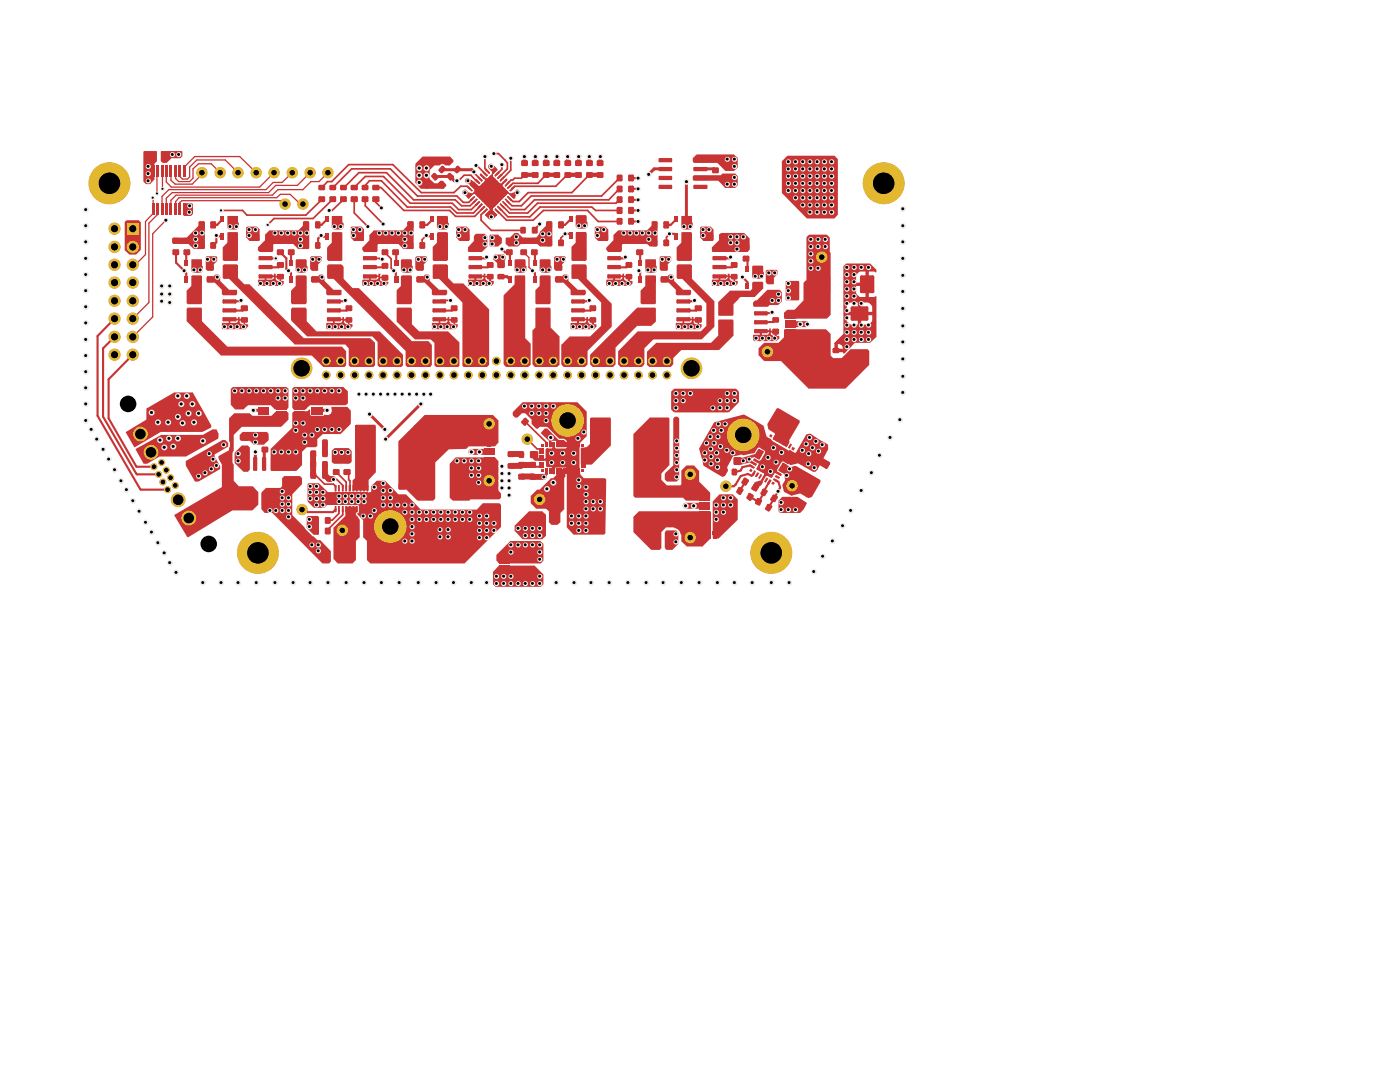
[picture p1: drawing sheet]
<svg xmlns="http://www.w3.org/2000/svg" width="279mm" height="216mm" viewBox="0 0 279 216" stroke-linecap="round" stroke-linejoin="round" font-family="sans-serif">
<g fill="#c83434">
<path d="M66.2 89.9l.6-.5h2.8l.6 .6v2.1l-.4 .4h-3.2l-.4-.3z"/>
<path d="M58.3 77.6l.4-.4h9.9l.8 .9v2.4l-.4 .4h-7.1l-.9 .8h-2.4l-.3-.3z"/>
<path d="M52.2 98.2l.9-.8h2.9l.3-.4v-1.6l.4-.4h3.2l.4 .4v1.2l-2 2v4.2l4.1 4.2h.2l.7 .8h.6l2.1 2.2v2.1l-.3 .3h-1.4l-9.9-10h-1.6l-.6-.8z"/>
<path d="M61.2 103.2l.3-.2h1.9l.3 .2-.1 3.5h-1l-1.4-1.4z"/>
<path d="M68.9 101.2l2.4-.1 .1 1-.2 .1a.56 .56 0 0 0 .2 .9l.4 .6v3.6l-.8 .6v3.9l-.6 .6h-3l-.9-.8v-6.4l2.4-2.2z"/>
<path d="M58.3 82.4l.3-.3h2.4l.4-.1 .4-.3 .1 1 .2 .3h2.4l.3-.3 .8 .1a1.19 1.19 0 0 0 .5-1.6h3.2l.7 .8-.1 2.7-1.9 1.9h-3.6l-1.1 1v1.4l-.3 .2h-1.8l-.9 1v2.7l-1 1-5.1 .1-.2-.2v-4.2l4.3-4.3z"/>
<path d="M49.1 45.4l.3-.2h1.9l.5 .5-.1 2.4h-1.9l-.7-.7z"/>
<path d="M51.5 55.9l1.3-.1v-.5h.4v.5h1.1l.3-.2 .1-.2h.3l.2 .6h.6v-.6l-3-.1 .1-.4h1.8v-.3h.2l.1 .4 1.1 .1v.9l.5 .1v.5l-.4 .5h-4.6l-.1-.1z"/>
<path d="M59 51.9l.2-.2h1.8l.2 .2 .2 2.1-.4 .4h-1.6l-.4-.4z"/>
<path d="M52.9 46.8l.9-.8h5.7l.9-1v-.6l.2-.2h.9l.2 .2v5.1l-.2 .2h-2l-1-1h-3.8l-.2 .1v1.3l-.1 .2h-2.6l-.3-.3v-.6l1.4-1.5z"/>
<path d="M38.2 55h2.1v5.5l-.2 .2h-2.7l-.1-.2v-2.5l.9-.9z"/>
<path d="M59 55.1l.2-.2h1.8l.2 .3v5.2l-.2 .3h-2.7l-.2-.3v-2.3l.9-1z"/>
<path d="M44.3 64.5l1.3-.1v-.5h.4v.5h1.2l.3-.4h.3l.2 .6 .6 .1v-.7l-3-.1 .1-.3h1.8v-.4h.2l.1 .5 1.1 .1v.9h.5l.1 .4-.5 .6h-4.6l-.1-.1z"/>
<path d="M38.2 51.8h2.1l.2 2.3-.3 .3h-1.6l-.4-.3z"/>
<path d="M41.4 55.1h1.3l.3-.3h.6l.3 .3v.9l1.8 1.8h1.5v1l-2.7 .1-.2-.2v-.9l-1.5-1.4h-1.4l-.2-.2v-.9z"/>
<path d="M41.2 51.1h2l.1 .2v.8l-.6 .6v1.1l-.2 .2h-1.1l-.3-.2v-2.5z"/>
<path d="M62.2 55.1h1.3l.3-.3h.6l.4 .3v.9l1.7 1.8h1.6l.1 1-.3 .1h-2.5l-.3-.2v-.9l-1.4-1.4h-1.5l-.1-.2v-.9z"/>
<path d="M44.4 53l.3-.3 2.7 .1 .1 2.7 1.3 1.2h1.1l10.7 10.8 13.4 .1 .8 .8v4.5l-.3 .3h-4.6l-.3-.3v-3.4l-.7-.8h-10.1l-13.1-13.1h-1.1l-.2-.1z"/>
<path d="M37.4 61.4h2.7l.2 .1v2.6l5.1 5.1h22.8l.9 .8v2.9l-.4 .3h-4.2l-2.3-2.3h-18.1l-6.8-6.8v-2.5z"/>
<path d="M65.1 64.5l1.4-.1v-.5h.3v.5h1.2l.3-.4h.4a.6 .6 0 0 0 .7 .7v-.7l-2.9-.1v-.3h1.8v-.3l.3-.1 .1 .5h1.1v1l.6 .1v.4l-.6 .5h-4.5l-.2-.2z"/>
<path d="M62.1 51.1h1.9l.3 .2v.8l-.8 .6-.1 1.3h-1.2l-.3-.3v-2.4z"/>
<path d="M29.2 81.5l5.5-3.2h3.8l3.7 6.5v.5l-1.8 .9h-8.3l-5.3 3-1.7-2.9 4.1-2.6z"/>
<path d="M27.1 89.6l5.1-2.8h8.3l1.9-1.1h.8a2.02 2.02 0 0 1 .3 1.8l-6.3 3.6h-5.4l-2.4 1.4h-.8z"/>
<path d="M37.1 91.9l7.2-4.1h.7l.5 .6v.8l-2.7 1.5v.4l1.1 1.9v.6l-4.3 2.5h-.7l-1.8-3.2z"/>
<path d="M46.7 82.5h3.2l.5 .5h3.8l.8-.9h2.2l.4 .3v1.3l-1.6 1.5h-7.7l-1.7 1.6v3.1l-.2 .4v2.1l.2 .3v3.2l1.1 1.1h2.8l1.1 1.1v2.6l-1.2 1.2h-4l-9 5.3-2.6-4.5 9.5-5.5v-4.5l-.7-1.3v-.4l2.1-1.2v-.5l.2-.1v-.9l-.2-.2v-4.6z"/>
<path d="M34.5 47.4h2.8l2.3-2.4 .1-.8h1l.2 .2v5.1l-.2 .2h-2l-1.1-1h-3l-.2-.3v-.8z"/>
<path d="M28.7 30.1l2.6 .1v2l-.5 .5v3.2l-.8 .8h-.9l-.5-.5z"/>
<path d="M45.4 46.4h2.1v5.5l-.2 .2h-2.7l-.2-.2v-2.5l1-1z"/>
<path d="M45.4 43.2h2.1l.2 2.3-.3 .2-1.6 .1-.4-.3z"/>
<path d="M32.1 30.2l4.2-.1 .1 1.1-.4 .4h-1.8l-.9 .9h-.8l-.4-.3z"/>
<path d="M24.9 44.3l.4-.4h2.4l.4 .5v5.5l-.9 .9h-1.5l-.8-.8z"/>
<path d="M36.7 40.6h1.7l.1 .1v2l-.3 .4h-1.5l-.1-.2z"/>
<path d="M73.7 46.8l.9-.8h5.8l.9-1v-.6l.1-.2h1.1v5.4l-2 .1-1-1h-4l-.1 .1v1.3l-.2 .2h-2.6l-.3-.4v-.5l1.4-1.5z"/>
<path d="M66.2 43.2h2.1v1.2l.3 .1v.9l-.4 .4h-1.6l-.4-.3z"/>
<path d="M70 45.4l.2-.2h1.9l.5 .5v2.4h-2l-.6-.7z"/>
<path d="M66.2 46.5l.2-.2 1.9 .1v5.5l-.1 .2h-2.7l-.2-.3v-2.4l.9-1z"/>
<path d="M80 51.9l.2-.2h1.8l.2 .2v1.1l.2 .1v1l-.4 .3h-1.6l-.4-.4z"/>
<path d="M46.8 90.3l1.5-1.4h1.2l.4 .3v4.5l-.4 .4h-.9l-1.8-1.7z"/>
<path d="M46.1 77.6l.4-.4h10.7l.4 .4v3.8l-.4 .3h-2.3l-.9-.8h-4.5l-.9 .8h-1.7l-.8-.8z"/>
<path d="M47.8 86.8l.6-.6h4.9l.3 .3v1.4l-.9 .8h-2.2l-.6-.7h-1.8l-.3-.3z"/>
<path d="M139.7 45.4l.2-.2h2l.5 .6-.1 2.3h-1.9l-.7-.7z"/>
<path d="M136 46.4l1.9-.1 .2 .2v5.4l-.2 .2h-2.7l-.2-.2v-2.5l1-1z"/>
<path d="M136.1 43.1l2 .1 .2 2.3-.5 .3h-1.4l-.4-.3z"/>
<path d="M138.9 30.9l7.6-.1 .7 .7v1.9l-.6 .7h-1.8l-1.6-1.6h-4.7l-.2-.2v-.7z"/>
<path d="M138.4 35h5.4l.4-.4h2.5l.5 .5v1.9l-.5 .5h-2l-1.4-1.4h-4.9l-.1-.2v-.8z"/>
<path d="M156 32.2l1.1-1.1h9.4l.7 .6v11.2l-.7 .7h-5.5l-5-5.1z"/>
<path d="M143.5 46.8l.3-.3h4.7l1.1 1.1v2.3l-.3 .4h-7.1l-.1-.2v-.7l1.4-1.5z"/>
<path d="M128.8 51.8h2.1l.2 2.3-.3 .3h-1.6l-.4-.3z"/>
<path d="M131.8 55.3l.2-.2h1.3l.2-.3h.7l.3 .4v.8l1.8 1.8h1.4l.2 .2v.7l-.2 .2-2.7-.1-.1-1-1.5-1.4h-1.4l-.2-.2z"/>
<path d="M131.8 51.1h2l.1 .2v.8l-.6 .6v1.1l-.2 .2h-1.2l-.2-.2v-2.5z"/>
<path d="M129.1 70.2l1.8-1.8h11l1.4-1.4 .1-3.2h2.8l.2 .1v3.1l-2.9 2.8h-7.5l-1.6 1.7v1.1l-.5 .6h-4.3l-.5-.4z"/>
<path d="M134.9 64.5l1.3-.1v-.5h.4v.5h1.1l.3-.1 .1-.3h.3l.2 .6 .6 .1v-.7l-3-.1 .1-.3h1.8l-.1-.3 .3-.1 .1 .5 1.1 .1v.9h.5v.5l-.4 .5h-4.6l-.1-.1z"/>
<path d="M151.4 69.5l1.1-1.1h2.9l1.1-1.1v-1.5l.1-.1h8.2l1 .9v4.3l.5 .6h1.7l1.8-1.8h3.3l.4 .3v2.8l-4.8 4.8h-7.3l-5.5-5.6h-3.5l-1-1.1z"/>
<path d="M156.8 56.1l2.5-.1 .2 .2v3.6l-.2 .1h-2.5z"/>
<path d="M168.3 53.1l.5-.5h4.8l1.3 1.2-.1 .6-.4-.2h-1v5.1l1.5-.1v8l-1.3 1.2h-3l-2 2.1h-.3l-.1-.2-1.7-.1v-1.5h.7v.9h1l-.1-.6a1.75 1.75 0 0 0-1.6-.3v-.2l1.8-1.9v-3.7h.7l.1 1.3 .7 .6h1.4v-1.9h.7v1.9h1.3l.8-.6 .1-.3v-1h-5.8v-.7h2.9v-1.8h.7v1.8h2.2v-1l-.5-.6-.4-.2h-3.6l-.6 .8v1h-.7v-5.1h2.6v1.6l.5 .5 1.3 .1v-2.2h-4.4v-.7h4.4v-2.2h-1l-.6 .4-.2 .4v1.4h-2.6z"/>
<path d="M153 53.8h2l.2 .2v.8l-.8 .7-.1 1.2h-1.1l-.4-.3v-2.4z"/>
<path d="M160.9 47.3l.6-.5h3.5l.6 .6v2.9l.2 .2v12.3l-.8 .8h-8.5v-1.2l.6-.6h1.5l1.8-1.9v-3.4l.5-.6z"/>
<path d="M150.1 53.2l.2-.2h1.8l.2 .2 .2 2.1-.4 .3h-1.7l-.3-.3z"/>
<path d="M142.1 55.9l1.3-.1v-.5h.4v.5h1.1l.4-.4h.3l.2 .6h.6v-.6l-3-.1 .1-.4h1.8l-.1-.2 .3-.1 .1 .4 1.1 .1v.9l.5 .1v.5l-.4 .5h-4.6z"/>
<path d="M150.4 66.8h1.2v-.5h.5v.5h1.1l.3-.4h.3l.1 .4 .7 .3v-.7l-3-.1 .2-.4h1.7v-.3l.3-.1v.5h1.1l.1 .1v1h.5v.5l-.5 .5h-4.5l-.2-.3z"/>
<path d="M150.4 60.3l.3-.4h.3l2.2-2.1h2.4l.4 .5v1.9l-.6 .7h-1.8l-.4 .3h-2.8l-.1-.2z"/>
<path d="M145.6 58h4.2l.3-.3v-1.2l.2-.3h1.8l.2 .2v1.3l-1.6 1.6h-2.9l-.3 .1-.1 .3-1 1v2.1l-.2 .2h-2.8l-.1-2.7z"/>
<path d="M156 99.1h3.2l1.7 1.1 .1 .3-.6 1.2-.7 .7h-4l-.3-.4v-2.1z"/>
<path d="M156.1 92.5l.3-.1 1.3 .8 1.1-.2 4.9 2.8v.4l-1.7 2.9-.1 .1a1.25 1.25 0 0 1-1.5-.3l-.7-.4-1.7 .5-1.5-.9-.4-1.3 .6-1-.3-1.3-1-.6z"/>
<path d="M143.6 98.6h2.6l1 1v4.1l-3.7 3.7h-1.1h-.2v-7.3z"/>
<path d="M154.9 81.6l.5-.2 4.2 2.5v.4l-2.1 3.6 .1 .4-.6 .9-2.6-1.4-.1-.3 .4-.8-.1-.3-1.3-.8-.1-1z"/>
<path d="M146.4 91.4l1.3-.2 .4 .2 2.6-.8 .7-1 1 .5-.8 1.6-1-.5a.48 .48 0 0 0-.5 .2 .48 .48 0 0 0 .1 .6l.8 .5v.1l-.1 .3-1.3-.6-1.9 .5h-1.1l-.2-.2z"/>
<path d="M134.7 83.1h.5l.3 .4v12.1l-.5 .5h-1.9l-.4-.4v-1.1l1.7-1.7v-9.4z"/>
<path d="M133.9 78.1l.7-.5h12.2l.7 .6v2l-2.1 2.1h-10.8l-.7-.6z"/>
<path d="M142.6 84.2l5.9-1.5 3.9 2.2 .6 2.2 .8 .5 .3 .4 3.3 1.9 .3-.1 .8 .5h.3l2.1-3.6 .6-.2 3.7 2.1 .1 1.1-2.1 3.9-.5 .5h-.5l-2.9-1.6-1.6 .3-1.5-.8-.2 .2-.9 1.4v.5l.9 .5v.3l-.2 .1-1-.6-.3 .1-.5 .8-1.1-.3-.7 1v.3l-.3 .6h-.3l-.6 1.1-.2 .1-.8-.4-.1-.3 .7-1.2 1.3-.4 .6-1.1v-.2l-1.5-.9 .4-1.1-1-.6v-.3l.2-.1 .7 .4h.4l1-1.5v-.4l-1-.7h-.4l-.8 1.1-2.1 .4-.4-.1-1.7 .3-1.2 2.2 .2 .8-.6 1-.4 .2-3.9-2.3-.9-3.4z"/>
<path d="M121.1 55.8h1.2v-.5h.5v.5h1.1l.3-.4h.3a.61 .61 0 0 0 .8 .6v-.6l-3-.1 .1-.4h1.8l.1-.3h.2v.4h1.1l.1 1 .5 .1v.5l-.5 .5h-4.5l-.2-.2z"/>
<path d="M118.9 45.2h1.9l.6 .6v2.1l-.2 .2h-1.8l-.7-.7v-2z"/>
<path d="M122.4 46.9l1-.9h5.7l.9-1 .1-.8 1.1 .1v4.7l-.1 .2h-1.5l-.5-.5h-4.8l-.2 .1v1.2l-.2 .3h-2.5l-.4-.4v-.5l1.4-1.5z"/>
<path d="M117.8 70.8l9.4-9.4h3.5l.2 .1v2.7l-.9 .8h-2.8l-4.4 4.3v3.4l-.5 .5h-4l-.5-.5z"/>
<path d="M114.9 46.5l.2-.2h1.8l.2 .2v5.4l-.2 .2h-2.7l-.2-.2v-2.6l.9-.9z"/>
<path d="M83.1 55.3l.2-.2h1.3l.2-.3h.7l.3 .2v1l1.8 1.8h1.5l.1 .2v.7l-.2 .2-2.7-.1-.1-1-1.5-1.4h-1.4l-.2-.2z"/>
<path d="M83.1 51.1h2l.2 .2v.8l-.7 .6v1.1l-.2 .2h-1.2l-.3-.4v-2.2z"/>
<path d="M93.4 55.8h1.3v-.5h.4v.5h1.1l.3-.4h.4l.2 .6h.5v-.6l-2.9-.1v-.4h1.8l.1-.3h.3v.4h1.1v1l.5 .1v.5l-.5 .5h-4.5z"/>
<path d="M79.2 61.5l.1-.1h2.7l.2 .2v3.1l1.4 1.4h5.8l2.3 2.2v4.7l-.3 .2h-4.4l-.3-.3v-4.5l-.8-.7h-3.1l-3.6-3.5z"/>
<path d="M86.4 52.9l.2-.2h2.6l.2 .3v2.5l1.1 1.1h2l5.1 5.1v11.1l-.4 .4h-4.7l-.2-.2v-12.6l-4.7-4.8-1.2-.1z"/>
<path d="M86.2 64.4h1.3v-.5h.4v.5h1.1l.3-.4h.4l.2 .6 .6 .1v-.7l-3-.1v-.3h1.8v-.3l.4-.1v.5l1.1 .1v.9h.5l.1 .5-.6 .5h-4.5z"/>
<path d="M80.1 55l1.9-.1 .2 .2v5.4l-.2 .2h-2.7l-.1-.2v-2.6l.8-.8z"/>
<path d="M97.6 47.1l.3-.3h1.6l.7 .7v1l-.7 .7h-1.6l-.2-.2z"/>
<path d="M98.4 51.1l.3-.3h1.9l.3 .3v.6l-.1 .2v1.4l-.3 .2h-1l-.2-.2v-.7l-.9-.9z"/>
<path d="M84.3 31.2h5.5l.7 .8v.3l-.8 .7h-.8l-.6-.3-.6 .3h-1l-.9 .9v1.8l.9 .9h.7l.5-.5h.5l.7 .7v.3l-.5 .6h-4.6l-1.1-1.2v-3.8z"/>
<path d="M87.4 43.1h1.8l.2 .2 .2 2.1-.4 .4h-1.6l-.4-.4v-2.1z"/>
<path d="M87.3 46.4l1.9-.1 .2 .2v5.4l-.2 .2h-2.7l-.1-.2v-2.6l.8-.9z"/>
<path d="M93.1 35.6h.5l.3 .3h.2l.8 .8h.3l.1 .3a.8 .8 0 0 0 1-.5l.3-.2 .2-.4-1-1v-.2l.2-.1 .9 1h.5l.8-1v-.3l-.8-.8v-.5l.4-.3h.4l1.1 1.1-.9 1v.4l1.3 1.4h.4l.9-1h.3v.4l-1 .9v.3l1 .8a.86 .86 0 0 0 .9 .5l.3-.1 .5-.6h.4l.4 .5a.67 .67 0 0 1-.8 .6l-.1 .2v.4l-.2 .1a1.46 1.46 0 0 1-1-.8h-.5l-2.3 2.3a.73 .73 0 0 0-.2 1.3l.5 .5-.8 .9h-.8l-.7-.8v-.2l.7-.7a.8 .8 0 0 0-.5-1l-2.3-2.3h-.4l-.9 .8-1.2-1a.67 .67 0 0 1 .7-.8l.6 .6 .5 .2 .6-.3a.81 .81 0 0 0-.5-.9l-.6-.7-.5-.1-.3-.4v-.3z"/>
<path d="M94.6 47.1l.4-.5h1.8l.5 .6v2l-1.1 1.1h-2.6l-.2-.2v-.7l1.2-1.3z"/>
<path d="M91.1 45.3l2-.1 .6 .6v2.1l-.1 .2h-1.9l-.7-.7z"/>
<path d="M110.7 55.4l.3-.3h1.2l.3-.3h.7l.3 .2v1l1.8 1.8h1.5l.1 .3v.6l-.2 .2-2.7-.1-.1-1-1.5-1.4h-1.4l-.3-.3z"/>
<path d="M107.8 55l1.9-.1 .2 .2v5.4l-.2 .2h-2.7l-.2-.2v-2.6l.9-.8z"/>
<path d="M107.7 51.9l.2-.2h1.8l.2 .2 .2 2.1-.5 .4h-1.5l-.4-.4z"/>
<path d="M102.7 51.9l.2-.2 1.9 .1 .3 2.2-.5 .4h-1.5l-.4-.4z"/>
<path d="M100.9 47.5l.9-.1 .9-.9 .8 .1 .1 .2 .7 .6h2.7l.5-.6 .2-.5 1.3-1.3v-.6l.1-.2 1.1 .1v4.7l-.1 .2h-2.4l-.5-.5h-3.2l-.6 .5h-2l-.5-.5z"/>
<path d="M110.6 51.3l.1-.2h2.1l.1 .2v.8l-.7 .6-.1 1.3h-1.2l-.3-.3z"/>
<path d="M114.9 43.1l.2-.2h1.8l.2 .2 .2 2.1-.5 .4h-1.5l-.4-.4z"/>
<path d="M113.9 64.4h1.2v-.5h.5v.5h1.1l.3-.4h.3l.3 .6 .5 .1v-.7l-3-.1 .1-.3h1.8v-.3l.3-.1v.5l1.2 .1v.9h.5v.5l-.5 .5h-4.5z"/>
<path d="M102.7 55.1l.2-.2h1.8l.1 .2v12.4l1.1 1.1v4.2l-.5 .4h-4.4l-.5-.6v-13.7l2.2-2.2z"/>
<path d="M114.1 52.8l2.7-.1 .3 .3v2.6l5 5v4.6l-4.8 4.8v2.7l-.5 .5h-4.3l-.5-.5v-4l1.6-1.6h4.2l2.2-2.1v-4.6l-4.7-4.8-1.3-.1z"/>
<path d="M107 61.4h2.7l.2 .1v3.9l1.8 1.7v5.7l-.5 .4h-4.4l-.5-.6v-6.6l.5-.6v-3.9z"/>
<path d="M79.5 88.1l5.2-5.3h13.7l1.1 1.1v4.5l-.7 .7h-5.2l-.6 .5-3.4 .1-2.7 2.6v7.2l-.5 .4h-3l-2.3-2.2h-1.4l-.2-.2z"/>
<path d="M90.9 91.3h7.9l.7 .6-.1 5.5a1.21 1.21 0 0 0 .6 1.1v.8l-.4 .3h-5.7l-.3 .3h-3.3l-.6-.6v-6.8z"/>
<path d="M108.7 85.5h.5l2.3 2.3h1l.4 .3v1.1h-1.8l-.1-1.1-.9-.1v1.1l-.1 .1h-.4v-1.2l-1.7-1.6z"/>
<path d="M117.8 83.5l.1-.2h3.8l.2 .2v5.4l-3.8 3.8h-2l-.2-.1v-3.2l1.2-.2 .7-.6z"/>
<path d="M102.7 104.9l2.9-2.9h2.7l.7 .7v4.2l-.7 .7h-4l-1.6-1.6z"/>
<path d="M98.4 114l1.2-1.1h7.1l1.8 1.7v2l-.6 .5h-9l-.5-.5z"/>
<path d="M101.8 107.9h6.1l.6 .6v3.4l-.6 .5h-8.3l-.5-.6v-1.1z"/>
<path d="M111 93.6h1.7l.2 .1v1.4l-.3 .3v6.3l-.8 .7v1.8l-.5 .5h-1.2l-.5-.5v-2.2l-.6-.5h-2l-1.1-1.1v-1.4l1.3-1.3h.5l2.3-2.3h.4l.6-.6z"/>
<path d="M132.8 106.1l.2-.3h2l.4 .5v2.2l-1.2 1.2h-1.2l-.3-.4z"/>
<path d="M127.5 102h14.3l.1 5.4-1.6 1.6h-3.3l-1-1v-1.3l-.2-.1-.2-.6-.4-.4-.6-.2-.1-.2h-1.6l-.9 1v3.2l-.3 .3h-1.7l-3.6-3.5v-3.1z"/>
<path d="M135 53l.3-.3h2.5l.3 .2v2.7l4.5 4.5v5.1l-2.6 2.5h-9.6l-1.8 1.8v3.1l-.5 .6h-4.2l-.5-.5v-2.7l3.9-3.9h12.6l1.1-1.1v-4.5l-4.9-4.9h-.9l-.2-.1z"/>
<path d="M129.6 83.3h3.8l.2 .2v9.4l-1.6 1.6v1.3l1.1 1.1h2.7l.2-.3v-2.7l1-1h1.5l1 1.1v2.1l2.2 2.2-.1 1.5-4.7 .1-.6-.6h-9.6l-.3-.3v-12.4z"/>
<path d="M128.8 55h2.1v5.5l-.2 .2h-2.7l-.2-.2v-2.5l1-.9z"/>
<path d="M58.3 61.4h2.7l.2 .2v2.5l2 2h12.6l4.6 4.7v2.1l-.3 .3h-4.4l-.3-.3v-4.7l-1.1-1.1h-13l-3.1-3.1-.1-2.4z"/>
<path d="M65.5 52.7l2.7 .1 .4 .5v2.3l1.8 1.9h1.2l10.6 10.6h3.3l.7 .7-.1 4.2-.3 .2h-4.5l-.4-.3v-2.9l-14.4-14.4-1.1-.1-.1-2.5z"/>
<path d="M71 84.7h3.8l.2 .2v9.4l-1.4 1.5-.1 2.1-3.1-.1v-2l.5-.4v-10.5z"/>
<path d="M72.3 55.9l1.4-.1v-.5h.3v.5h1.2l.2-.3h.5v.5l.7 .2v-.7h-1.2l.1-.2h-1.8v-.4h1.8v-.3h.4v.6h1.1v1h.5l.1 .4-.6 .5h-4.5l-.2-.2z"/>
<path d="M61.5 96.4h2.2l1.7 1.8 8.2 .1 .5-.1v-1.2l1.1-1.1h1.7l2.6 2.7h1.5l3 3.1h11.2l1.1-1.3h3.3l.4 .4v4.4l-7.3 7.2h-18.8l-.7-.6v-3.9l-.7-.6v-3.5l-1.2-1.2v-.2l.3-.2v-1.3l-.1-.1h-6.2l-.6 .5h-2l-1.3-1.2v-3.5z"/>
<path d="M104.3 80.3h10.9l1.9 1.8v5l-1.4 1.4v5.8l.1 .4 .7 .7h4.2l.3 .3-.2 10.7-.2 .3h-6.1l-1.4-1.5v-11.7l-.2-.2h-2l-.2 .2v1.1l-.3 .1-.2-.3v-1l-.1-.2h-1l-.1-.2v-.9l-.2-.2h-2l-.5-.5h-.4l-.2-.1v-1.1l.2-.2h1.4l.1 .2v1.2l.2 .1 1.3-.1v-1.7a1.08 1.08 0 0 1 1.2-.2l.2-.3 .1-1h.3v.2v.9l.2 .2h2l.2-.2v-1.3l-.6-.5h-.9l-2.5-2.3h-1.4l-.3 .3h-.4l-.9-.9v-.9l-1.3-1.2h-.7l-.8 .8h-.5l-.4-.4v-.7z"/>
</g>
<path d="M62.5 90.5v4.3M64.9 88.4v2.1M64.9 92.7v2.1M95.7 90.2h1.9M101.9 90.6l2.2 .1M104.1 95.1l4.4 .1M106.3 92.8l-4.4 .2M136.8 100.9h3.8" fill="none" stroke="#c83434" stroke-width="1.2"/>
<path d="M106.3 92.8l.4 .3h1.5M109.1 94.1v.5l-.6 .6M144.9 97h1.6M146.3 94.2l.1 .1M67 101.6l-.5 .6h-5.7l-.5-.5" fill="none" stroke="#c83434" stroke-width=".42"/>
<path d="M62.5 94.8h.5l1.8 1.8M104.8 84.2l4.3 4.2v.2M105.2 87.6l2 2h1M67.6 101.6v.8l-1.3 1.4h-.9M68.4 101.6v1.1l-3 3v.3" fill="none" stroke="#c83434" stroke-width=".34"/>
<circle cx="104.8" cy="84.2" r=".17" fill="#c83434"/>
<path d="M104.3 87.6h.9" fill="none" stroke="#c83434" stroke-width=".34"/>
<path d="M145.8 51.3l-.2 .3h-2M148.2 55.3l1 1v.7M148.8 51.6l.4 .3v1.8M139.4 61.5l-.5 .5h-2.5M154.1 62.3l-.2 .2h-2.1M154.9 63.8l-.6 .5h-2.5" fill="none" stroke="#c83434" stroke-width=".42"/>
<path d="M157.9 64.7h3" fill="none" stroke="#c83434" stroke-width="1.2"/>
<circle cx="137" cy="36.2" r=".3" fill="#c83434"/>
<path d="M119.8 31.2v1.4M132.8 33.7h-2.2l-1.1 1.1M137 36.2v7.6M139.8 33.7h2.7l.2 .3" fill="none" stroke="#c83434" stroke-width=".59"/>
<g fill="none" stroke="#c83434" stroke-width=".42">
<path d="M126 35.6h1.3M126 37.7h1.3M126 39.9h1.3M56 50.4l1.1 1.2v2.1l1 .8v1.2M56 53l-.4 .3M58.1 50.4v2M65.3 43.8l-1.1 1.1h-.8M65.3 47.2h-1l-.2-.2-.6 .6-.1 1.4M78.6 54l.4 .4v1.3M79 50.4l.1 2M85.1 47l.1 .2h1.1M94.9 53.3h2.5"/>
<path d="M97.1 51.3l-.2 .3h-2M111.9 44.9h.9M112.8 46.6h.8l.4 .4M117.6 59.9l-.2 .2h-2M124.8 51.3l-.2 .3h-2.1M125.6 52.8l-.6 .5h-2.5M126 42h1.3M126 44.2h1.3M127.5 50.4l.3 .2v1.8M127.5 54l.3 .4v1.3M133.6 46.6h.9l.5 .6M135 43.8l-1.1 1.1h-.9"/>
<path d="M138.6 59.9l-.2 .2h-2M146.6 52.8l-.5 .5h-2.5M115.4 62h2.5M148.8 96.1l-1.1 1.9M150.1 93.1l-.4-.2-1.5 .3-.4 .7-1.4 .4M150.4 94.4l-.2 .4-.3 .1-.6-.3-1.5 .4-1.3 2M153.5 96.2l-2.1 4-1.7-1.1M154.8 95.8l.6 .4 .3 1.1-2.3 4"/>
</g>
<g fill="none" stroke="#c83434" stroke-width=".34">
<path d="M64.3 37.4l1.1-1.2h.8l3.4-3.4h8.8l5.7 5.6h6.5l1.3-1.2h1.3l.6 .5M64.3 39.8l-3.3 3.1h-11.7M66.4 39.8l-3.9 3.8h-7.8l-1.3 1.3M66.4 37.4l3.8-3.7h7.7l5.4 5.4h7.9l1.3 1.3h1.1l.7-.8M68.6 39.8l-2.3 2.2h-.6M68.6 37.4l3-2.9h5.5l5.4 5.4h8.3l1.3 1.2h1.7l1-1M70.7 37.4l2.2-2.2h3.6l5.4 5.4h8.4l1.2 1.2h2.6l1.2-1.2M70.7 39.8v2.7l2.7 2.7M72.9 37.4v-.4l.8-.9h2.4l5.2 5.2h8.6l1.3 1.2h3.3l1.3-1.4M72.9 39.8v1.3l3.6 3.6M75 37.4h1l4.6 4.6h9.1l1.2 1.2h3.8l1.6-1.6M75 39.8v.6l1.1 1.1"/>
<path d="M123.6 37.7l-2.1 2.2M123.6 39.9l-.7 .7M123.6 35.6l-3.5 3.5M73.8 51.6h1.9l.6 .1M76.8 50.4l1.3 1.2v1.9l.5 .5M85.1 47l-.9 .8v1.2M89.9 59.9h-2l-.2 .2M96.9 42.1l-.9 .7v1.1M112.8 46.6l-.9 .9v.9M118.1 41.3l.8 .7M133.6 46.6l-.6 .7v1.1"/>
</g>
<path d="M55.2 39.5l.8-.7h1.9l2 1.9h.5M58.3 34.5l-2 1.9h-1.8l-1.4 1.4M61.9 34.5l-2.6 2.5h-4.3l-1.4 1.4M65.4 34.5l-1.7 1.7h-1.6l-1.7 1.6h-4.9M56.1 40l.8 .7" fill="none" stroke="#c83434" stroke-width=".25"/>
<circle cx="55" cy="51.6" r=".17" fill="#c83434"/>
<g fill="none" stroke="#c83434" stroke-width=".42">
<path d="M35.1 50.4v2l2.1 2.1v1.2M37.3 50.5l-.1 1.9M44.4 43.8l-1.1 1.1h-.7M44.4 47.2h-1.1l-.1-.2v1.3l-.6 .7M48.1 59.9l-.3 .2h-2M53 53.3h2.6M68.9 59.9l-.2 .2h-2.1M76.8 52.8l-.4 .5h-2.6M86.4 43.8l-1.1 1.1h-1.1M97.9 52.8l-.5 .5M100.2 49.7l.6 .7 1 .1v1.9M106.3 54l.5 .5v1.2"/>
<path d="M106.7 50.4l.1 2M114 43.7l-1.2 1.2M22.9 63.6l-3.4 3.5v15.9l8.4 14.5 .2 .2h5.3M22.9 67.2l-2.3 2.3v13.6l6.6 11.4 .1 .2h4.4M26.5 70.8l-4.8 4.9v7.8l5.5 9.5 3.5 .1M48.8 61.5l-.4 .5h-2.6M69.6 61.5l-.4 .5h-2.6M90.7 61.5l-.5 .5h-2.5M118.4 61.5l-.5 .5"/>
</g>
<g fill="none" stroke="#c83434" stroke-width=".25">
<path d="M30.5 39.5l.1 3.1-1.6 1.6v6.6l-2 2h-.5M31.4 34.1l-.1 4.5M32.3 34.1l.1 3.6M33.2 34.1v2.2l1 1h17.6l2.9-2.8M34.1 34.1v1.9l.9 .7h3.4l1.9-1.9v-.3M35 34.1v1.5l.6 .6h2.2l.7-.6v-1.9l1.1-1h2.6l1.7 1.8M35.9 34.1v1.1l.5 .5h1l.4-.4v-1.9l1.5-1.5h5.7l2.5 2.6M36.8 34.1v-.8l2.1-2.1h8.9l3.3 3.3M53.1 37.8h-19.4l-1.4 1.4v2.5M53.6 38.4h-19.2l-1.2 1.1v2.2M54.7 34.5h.1M55.2 39.5h-19.5l-.7 .7v1.5"/>
<path d="M55.5 37.8l-1.1 1.1h-19.3l-1 1.1v1.7M31.4 41.7v1.1l-1.7 1.7v15.9l-3.2 3.2M33.1 43.9l-2.6 2.7v16.6l-4 4M56.1 40h-19.8l-.4 .4v1.3M104.5 50.4l1.1 1v1.9l.7 .7"/>
</g>
<g fill="none" stroke="#c83434" stroke-width=".34">
<path d="M91.2 36.1h.3l1.1-1.1h1.4l1.2 1.2h.1M94.6 34.5l1.2 1.2M95 33h.2l1.7 1.7M96.8 31.2v2.4l.6 .6M98.5 30.6h1l1.8 1.9v1.2l-1.6 1.5M100.2 32.8v1l-1 .9M101.9 31.6v2.3l-1.7 1.8M104.6 34.9l-.5 .7h-1.4l-.3 .3h-.4l-.8 .8M109 34.9l-1.6 1.7h-5l-.7 .7M113.3 34.9l-2.4 2.3h-8.2l-.5 .5M117.6 34.9l-3.5 3.5h-8.7l-1.8 1.8h-1.2l-.7-.6M120.1 39.1h-14.1l-1.9 2h-1.9l-1-1"/>
<path d="M121.5 39.9h-14.8l-2 1.9h-2.8l-1.2-1.2M44.1 42h4.3l.9 .9M53 51.6h2M96 43.9l2 2.1h6.4M99.2 42.1l1.9 1.8h5.3l2.1-1.9h8.8l2.1 2.2h4.2M107.7 44.7l-.9 1v.3M118.1 41.3h-10.3l-2.1 2h-4.4l-1.6-1.7M118.9 42h4.7M122.9 40.6h-15.6l-2 1.9h-3.6l-1.5-1.4M64.8 96.6h1.7l.5 .4v.4M66.5 95.7h.7l1.2 1.2v.5M67.1 94.2l2 2v1.2"/>
<path d="M69.6 94.2v1.6l.2 .1v1.5"/>
</g>
<g fill="none" stroke="#c83434" stroke-width=".59">
<path d="M86.8 35.2h3l.9 .9h.5M88.2 33.9h5.9l.5 .6M104.6 31.2v1.4M106.8 31.2v1.4M109 31.2v1.4M111.2 31.2v1.4M113.3 31.2v1.4M115.5 31.2v1.4M117.6 31.2v1.4M100 55.2h1.2l.6 .5M50.5 81.9h2.1M51 90.2v2.4"/>
<path d="M52.9 89.7l-.2 .2v2.7M63.3 81.9h2M73.7 82.6l3.1 3.1M84 80.6l-7 7"/>
</g>
<path d="M104.6 34.9h2.2M109 34.9h2.2M113.3 34.9h2.2M117.6 34.9h2.2" fill="none" stroke="#c83434" stroke-width=".85"/>
<path d="M64.9 94.8l.7 .8h.9M94.1 90.2h1.6" fill="none" stroke="#c83434" stroke-width="1.2"/>
<path d="M35.9 88.7l2.5-1.4 1.1 1.9-2.5 1.5z" fill="#c83434"/>
<path d="M35.9 88.7l2.5-1.4 1.1 1.9-2.5 1.5z" fill="none" stroke="#c83434" stroke-width=".68"/>
<path d="M31.5 81.1l2.4-1.4 1.1 1.8-2.4 1.5z" fill="#c83434"/>
<path d="M31.5 81.1l2.4-1.4 1.1 1.8-2.4 1.5z" fill="none" stroke="#c83434" stroke-width=".68"/>
<g fill="#c83434">
<path d="M52.2 79.3h.7v1.5h-.7z"/>
<path d="M51.5 80.1h2.1v.8h-2.1z"/>
<path d="M46.9 79.4h3.1v.9h-3.1z"/>
<circle cx="52.9" cy="80.1" r=".72"/>
<circle cx="52.2" cy="80.1" r=".72"/>
</g>
<path d="M46.9 79.4h3.1v.9h-3.1z" fill="none" stroke="#c83434" stroke-width=".68"/>
<path d="M46.9 83.6h3.1v.8h-3.1z" fill="#c83434"/>
<path d="M46.9 83.6h3.1v.8h-3.1z" fill="none" stroke="#c83434" stroke-width=".68"/>
<path d="M42.8 89.5l.7-.4 .4 .5-.7 .3z" fill="#c83434"/>
<path d="M42.8 89.5l.7-.4 .4 .5-.7 .3z" fill="none" stroke="#c83434" stroke-width=".59"/>
<path d="M41.5 87.2l.7-.4 .3 .5-.7 .3z" fill="#c83434"/>
<path d="M41.5 87.2l.7-.4 .3 .5-.7 .3z" fill="none" stroke="#c83434" stroke-width=".59"/>
<path d="M40.3 85.2l.7-.5 .3 .6-.7 .4z" fill="#c83434"/>
<path d="M40.3 85.2l.7-.5 .3 .6-.7 .4z" fill="none" stroke="#c83434" stroke-width=".59"/>
<g fill="#c83434">
<path d="M52.2 83.1h.7v1.3h-.7z"/>
<path d="M51.5 83h2.1v.7h-2.1z"/>
<path d="M51.5 81.2h2.1v1.4h-2.1z"/>
<path d="M55.8 82.1h.7v1.5h-.7z"/>
<path d="M55.1 82.1h2.1v.7h-2.1z"/>
<path d="M52.5 89.4h.8v.6h-.8z"/>
<circle cx="52.9" cy="83.7" r=".72"/>
<circle cx="52.2" cy="83.7" r=".72"/>
<circle cx="55.8" cy="82.8" r=".72"/>
<circle cx="56.5" cy="82.8" r=".72"/>
</g>
<path d="M52.5 89.4h.8v.6h-.8z" fill="none" stroke="#c83434" stroke-width=".59"/>
<path d="M52.5 87.1h.8v.5h-.8z" fill="#c83434"/>
<path d="M52.5 87.1h.8v.5h-.8z" fill="none" stroke="#c83434" stroke-width=".59"/>
<path d="M42.3 99.8l2.6-1.4 1.1 1.9-2.6 1.5z" fill="#c83434"/>
<path d="M42.3 99.8l2.6-1.4 1.1 1.9-2.6 1.5z" fill="none" stroke="#c83434" stroke-width=".68"/>
<path d="M37.9 92.2l2.6-1.4 1.1 1.9-2.6 1.4z" fill="#c83434"/>
<path d="M37.9 92.2l2.6-1.4 1.1 1.9-2.6 1.4z" fill="none" stroke="#c83434" stroke-width=".68"/>
<path d="M50.7 91.4h.4v2.3h-.4zM50.9 91.4v2.3M52.5 91.4h.4v2.3h-.4zM52.7 91.4v2.3" fill="none" stroke="#c83434" stroke-width=".42"/>
<path d="M44 91.5l.7-.4 .3 .5-.7 .3z" fill="#c83434"/>
<path d="M44 91.5l.7-.4 .3 .5-.7 .3z" fill="none" stroke="#c83434" stroke-width=".59"/>
<path d="M48.9 98.5h.5v2.3h-.5zM49.1 98.5v2.3M50.7 98.5h.4v2.3h-.4zM50.9 98.5v2.3M52.5 98.5h.4v2.3h-.4zM52.7 98.5v2.3" fill="none" stroke="#c83434" stroke-width=".42"/>
<path d="M54.3 98.5h.5v2.3h-.5z" fill="#c83434"/>
<path d="M54.3 98.5h.5v2.3h-.5z" fill="none" stroke="#c83434" stroke-width=".42"/>
<path d="M54.3 91.4h.5v2.3h-.5z" fill="#c83434"/>
<path d="M48.9 91.4h.5v2.3h-.5zM49.1 91.4v2.3M54.3 91.4h.5v2.3h-.5z" fill="none" stroke="#c83434" stroke-width=".42"/>
<path d="M30.2 31.2h.6v.8h-.6z" fill="#c83434"/>
<path d="M30.2 31.2h.6v.8h-.6z" fill="none" stroke="#c83434" stroke-width=".59"/>
<path d="M32.6 31.2h.6v.8h-.6z" fill="#c83434"/>
<path d="M32.6 31.2h.6v.8h-.6z" fill="none" stroke="#c83434" stroke-width=".59"/>
<g fill="#c83434">
<path d="M34.8 32.9h.5v2.3h-.5z"/>
<path d="M33.9 32.9h.5v2.3h-.5z"/>
<path d="M32.9 32.9h.5v2.3h-.5z"/>
<path d="M32.1 32.9h.5v2.3h-.5z"/>
<path d="M31.2 32.9h.5v2.3h-.5z"/>
<path d="M30.3 32.9h.5v2.3h-.5z"/>
<path d="M34.7 47.7h.8v.6h-.8z"/>
</g>
<path d="M34.7 47.7h.8v.6h-.8z" fill="none" stroke="#c83434" stroke-width=".59"/>
<path d="M34.7 50h.8v.6h-.8z" fill="#c83434"/>
<path d="M34.7 50h.8v.6h-.8z" fill="none" stroke="#c83434" stroke-width=".59"/>
<path d="M36.9 47.7h.8v.6h-.8z" fill="#c83434"/>
<path d="M36.9 47.7h.8v.6h-.8z" fill="none" stroke="#c83434" stroke-width=".59"/>
<path d="M36.9 50h.8v.6h-.8z" fill="#c83434"/>
<path d="M36.9 50h.8v.6h-.8z" fill="none" stroke="#c83434" stroke-width=".59"/>
<g fill="#c83434">
<path d="M36.8 51.8h.8v1.2h-.8z"/>
<path d="M32.1 40.5h.5v2.3h-.5z"/>
<path d="M32.9 40.5h.5v2.3h-.5z"/>
<path d="M33.9 40.5h.5v2.3h-.5z"/>
<path d="M34.8 40.5h.5v2.3h-.5z"/>
<path d="M35.6 40.5h.5v2.3h-.5z"/>
<path d="M30.3 40.5h.5v2.3h-.5z"/>
<path d="M31.2 40.5h.5v2.3h-.5z"/>
<path d="M36.6 32.9h.5v2.3h-.5z"/>
<path d="M35.6 32.9h.5v2.3h-.5z"/>
<path d="M40 44.4h.6v.9h-.6z"/>
</g>
<path d="M40 44.4h.6v.9h-.6z" fill="none" stroke="#c83434" stroke-width=".59"/>
<path d="M42.2 44.4h.6v.9h-.6z" fill="#c83434"/>
<path d="M42.2 44.4h.6v.9h-.6z" fill="none" stroke="#c83434" stroke-width=".59"/>
<g fill="#c83434">
<path d="M36.6 40.5h.5v2.3h-.5z"/>
<path d="M44 43.2h.8v1.2h-.8z"/>
<path d="M45.5 46.5h1.9v1.2h-1.9z"/>
<path d="M45.5 43.2h1.9v1.2h-1.9z"/>
</g>
<path d="M44.6 59.9h2.4v.5h-2.4zM37.6 61.7h2.4v.4h-2.4zM37.6 63.5h2.4v.4h-2.4zM37.6 61.9h2.4M37.6 63.7h2.4M44.6 61.9h2.4M44.6 63.7h2.4M44.6 60.2h2.4M44.6 61.7h2.4v.4h-2.4zM44.6 63.5h2.4v.4h-2.4z" fill="none" stroke="#c83434" stroke-width=".42"/>
<path d="M48.3 61.2h.9v.6h-.9z" fill="#c83434"/>
<path d="M48.3 61.2h.9v.6h-.9z" fill="none" stroke="#c83434" stroke-width=".59"/>
<path d="M48.3 63.6h.9v.5h-.9z" fill="#c83434"/>
<path d="M48.3 63.6h.9v.5h-.9z" fill="none" stroke="#c83434" stroke-width=".59"/>
<path d="M37.6 58.2h2.4v.4h-2.4zM37.6 59.9h2.4v.5h-2.4zM37.6 58.4h2.4M37.6 60.2h2.4" fill="none" stroke="#c83434" stroke-width=".42"/>
<path d="M41.6 55.5h.7v.5h-.7z" fill="#c83434"/>
<path d="M41.6 55.5h.7v.5h-.7z" fill="none" stroke="#c83434" stroke-width=".59"/>
<g fill="#c83434">
<path d="M36.8 55.1h.8v1.3h-.8z"/>
<path d="M38.3 55.1h1.9v1.3h-1.9z"/>
<path d="M62.4 55.5h.8v.5h-.8z"/>
</g>
<path d="M62.4 55.5h.8v.5h-.8z" fill="none" stroke="#c83434" stroke-width=".59"/>
<path d="M62.4 53.2h.8v.5h-.8z" fill="#c83434"/>
<path d="M62.4 53.2h.8v.5h-.8z" fill="none" stroke="#c83434" stroke-width=".59"/>
<path d="M55.5 54.9h.9v.6h-.9z" fill="#c83434"/>
<path d="M55.5 54.9h.9v.6h-.9z" fill="none" stroke="#c83434" stroke-width=".59"/>
<g fill="#c83434">
<path d="M57.7 55.1h.7v1.3h-.7z"/>
<path d="M59.2 55.1h1.8v1.3h-1.8z"/>
</g>
<path d="M51.8 54.9h2.4v.5h-2.4zM51.8 49.5h2.4v.5h-2.4zM51.8 51.3h2.4v.4h-2.4zM51.8 53.1h2.4v.4h-2.4zM51.8 55.2h2.4M51.8 53.3h2.4M51.8 51.5h2.4M51.8 49.7h2.4" fill="none" stroke="#c83434" stroke-width=".42"/>
<path d="M55.5 52.6h.9v.6h-.9z" fill="#c83434"/>
<path d="M55.5 52.6h.9v.6h-.9z" fill="none" stroke="#c83434" stroke-width=".59"/>
<path d="M57.7 50h.8v.6h-.8z" fill="#c83434"/>
<path d="M57.7 50h.8v.6h-.8z" fill="none" stroke="#c83434" stroke-width=".59"/>
<g fill="#c83434">
<path d="M57.7 51.8h.7v1.2h-.7z"/>
<path d="M59.2 51.8h1.8v1.2h-1.8z"/>
<path d="M55.5 50h.9v.6h-.9z"/>
</g>
<path d="M55.5 50h.9v.6h-.9z" fill="none" stroke="#c83434" stroke-width=".59"/>
<path d="M68.2 39.5h.7v.5h-.7z" fill="#c83434"/>
<path d="M68.2 39.5h.7v.5h-.7z" fill="none" stroke="#c83434" stroke-width=".59"/>
<path d="M68.2 37.2h.7v.5h-.7z" fill="#c83434"/>
<path d="M68.2 37.2h.7v.5h-.7z" fill="none" stroke="#c83434" stroke-width=".59"/>
<path d="M44.6 58.4h2.4M44.6 58.2h2.4v.4h-2.4zM44.8 51.3h2.4v.4h-2.4zM44.8 53.1h2.4v.4h-2.4zM44.8 54.9h2.4v.5h-2.4zM44.8 51.5h2.4M44.8 53.3h2.4M44.8 55.2h2.4" fill="none" stroke="#c83434" stroke-width=".42"/>
<path d="M41.6 53.2h.7v.5h-.7z" fill="#c83434"/>
<path d="M41.6 53.2h.7v.5h-.7z" fill="none" stroke="#c83434" stroke-width=".59"/>
<g fill="#c83434">
<path d="M38.3 51.8h1.9v1.2h-1.9z"/>
<path d="M63 79.3h.7v1.5h-.7z"/>
<path d="M62.2 80.1h2.2v.8h-2.2z"/>
<circle cx="63.7" cy="80.1" r=".72"/>
<circle cx="63" cy="80.1" r=".72"/>
</g>
<g fill="none" stroke="#c83434" stroke-width=".42">
<path d="M58.5 58.2h2.3v.4h-2.3zM58.5 59.9h2.3v.5h-2.3zM58.5 58.4h2.3M65.4 58.2h2.4v.4h-2.4zM65.4 59.9h2.4v.5h-2.4zM65.4 58.4h2.4M58.5 63.5h2.3v.4h-2.3zM58.5 61.7h2.3v.4h-2.3zM58.5 63.7h2.3M58.5 61.9h2.3M58.5 60.2h2.3M65.4 63.5h2.4v.4h-2.4z"/>
<path d="M65.4 61.7h2.4v.4h-2.4zM65.4 63.7h2.4M65.4 61.9h2.4M65.4 60.2h2.4"/>
</g>
<g fill="#c83434">
<path d="M71 84.9h3.8v5.1h-3.8z"/>
<path d="M63 83.1h.7v1.3h-.7z"/>
<path d="M62.2 83h2.2v.7h-2.2z"/>
<path d="M62.2 81.2h2.2v1.4h-2.2z"/>
<path d="M66 79.4h3v.9h-3z"/>
<circle cx="63.7" cy="83.7" r=".72"/>
<circle cx="63" cy="83.7" r=".72"/>
</g>
<path d="M66 79.4h3v.9h-3z" fill="none" stroke="#c83434" stroke-width=".68"/>
<path d="M66 83.6h3v.8h-3z" fill="#c83434"/>
<path d="M66 83.6h3v.8h-3z" fill="none" stroke="#c83434" stroke-width=".68"/>
<path d="M64.6 88h.5v.7h-.5z" fill="#c83434"/>
<path d="M64.6 88h.5v.7h-.5z" fill="none" stroke="#c83434" stroke-width=".59"/>
<path d="M62.2 88h.6v.7h-.6z" fill="#c83434"/>
<path d="M62.2 88h.6v.7h-.6z" fill="none" stroke="#c83434" stroke-width=".59"/>
<path d="M64.6 92.3h.5v.7h-.5z" fill="#c83434"/>
<path d="M64.6 92.3h.5v.7h-.5z" fill="none" stroke="#c83434" stroke-width=".59"/>
<path d="M62.2 92.3h.6v.7h-.6z" fill="#c83434"/>
<path d="M62.2 92.3h.6v.7h-.6z" fill="none" stroke="#c83434" stroke-width=".59"/>
<path d="M56.8 95.6h3.1v.8h-3.1z" fill="#c83434"/>
<path d="M56.8 95.6h3.1v.8h-3.1z" fill="none" stroke="#c83434" stroke-width=".68"/>
<path d="M56.8 91.4h3.1v.9h-3.1z" fill="#c83434"/>
<path d="M56.8 91.4h3.1v.9h-3.1z" fill="none" stroke="#c83434" stroke-width=".68"/>
<path d="M64.6 94.5h.5v.7h-.5z" fill="#c83434"/>
<path d="M64.6 94.5h.5v.7h-.5z" fill="none" stroke="#c83434" stroke-width=".59"/>
<path d="M62.2 94.5h.6v.7h-.6z" fill="#c83434"/>
<path d="M62.2 94.5h.6v.7h-.6z" fill="none" stroke="#c83434" stroke-width=".59"/>
<path d="M62.2 90.2h.6v.7h-.6z" fill="#c83434"/>
<path d="M62.2 90.2h.6v.7h-.6z" fill="none" stroke="#c83434" stroke-width=".59"/>
<path d="M64.6 90.2h.5v.7h-.5z" fill="#c83434"/>
<path d="M64.6 90.2h.5v.7h-.5z" fill="none" stroke="#c83434" stroke-width=".59"/>
<path d="M66.7 93.9h.8v.6h-.8z" fill="#c83434"/>
<path d="M66.7 93.9h.8v.6h-.8z" fill="none" stroke="#c83434" stroke-width=".59"/>
<path d="M69 96.9h.2v1.1h-.2z" fill="#c83434"/>
<path d="M69 96.9h.2v1.1h-.2z" fill="none" stroke="#c83434" stroke-width=".2"/>
<path d="M68.3 96.9h.2v1.1h-.2z" fill="#c83434"/>
<path d="M68.3 96.9h.2v1.1h-.2z" fill="none" stroke="#c83434" stroke-width=".2"/>
<path d="M67.6 96.9h.1v1.1h-.1z" fill="#c83434"/>
<path d="M67.6 96.9h.1v1.1h-.1z" fill="none" stroke="#c83434" stroke-width=".2"/>
<path d="M66.9 96.9h.2v1.1h-.2z" fill="#c83434"/>
<path d="M66.9 96.9h.2v1.1h-.2z" fill="none" stroke="#c83434" stroke-width=".2"/>
<path d="M73.9 98.4h.9v.1h-.9z" fill="#c83434"/>
<path d="M73.9 98.4h.9v.1h-.9z" fill="none" stroke="#c83434" stroke-width=".2"/>
<path d="M73.2 96.9h.2v1.1h-.2z" fill="#c83434"/>
<path d="M73.2 96.9h.2v1.1h-.2z" fill="none" stroke="#c83434" stroke-width=".2"/>
<path d="M72.6 96.9h.1v1.1h-.1z" fill="#c83434"/>
<path d="M72.6 96.9h.1v1.1h-.1z" fill="none" stroke="#c83434" stroke-width=".2"/>
<path d="M71.9 96.9h.1v1.1h-.1z" fill="#c83434"/>
<path d="M71.9 96.9h.1v1.1h-.1z" fill="none" stroke="#c83434" stroke-width=".2"/>
<path d="M71.1 96.9h.2v1.1h-.2z" fill="#c83434"/>
<path d="M71.1 96.9h.2v1.1h-.2z" fill="none" stroke="#c83434" stroke-width=".2"/>
<path d="M70.4 96.9h.2v1.1h-.2z" fill="#c83434"/>
<path d="M70.4 96.9h.2v1.1h-.2z" fill="none" stroke="#c83434" stroke-width=".2"/>
<path d="M69.7 96.9h.2v1.1h-.2z" fill="#c83434"/>
<path d="M69.7 96.9h.2v1.1h-.2z" fill="none" stroke="#c83434" stroke-width=".2"/>
<path d="M48.6 89.4h.8v.6h-.8z" fill="#c83434"/>
<path d="M48.6 89.4h.8v.6h-.8z" fill="none" stroke="#c83434" stroke-width=".59"/>
<path d="M48.6 87.1h.8v.5h-.8z" fill="#c83434"/>
<path d="M48.6 87.1h.8v.5h-.8z" fill="none" stroke="#c83434" stroke-width=".59"/>
<g fill="#c83434">
<path d="M55.8 80.3h.7v1.4h-.7z"/>
<path d="M55.1 80.9h2.1v.8h-2.1z"/>
<path d="M59.3 80.3h.8v1.4h-.8z"/>
<path d="M58.7 80.9h2.1v.8h-2.1z"/>
<path d="M59.3 82.1h.8v1.5h-.8z"/>
<path d="M58.7 82.1h2.1v.7h-2.1z"/>
<path d="M69.6 108.5h.9v2.9h-.9z"/>
<circle cx="55.8" cy="80.9" r=".72"/>
<circle cx="56.5" cy="80.9" r=".72"/>
<circle cx="59.3" cy="80.9" r=".72"/>
<circle cx="60.1" cy="80.9" r=".72"/>
<circle cx="59.3" cy="82.8" r=".72"/>
<circle cx="60.1" cy="82.8" r=".72"/>
</g>
<path d="M69.6 108.5h.9v2.9h-.9z" fill="none" stroke="#c83434" stroke-width=".68"/>
<path d="M73.7 108.5h1v2.9h-1z" fill="#c83434"/>
<path d="M73.7 108.5h1v2.9h-1z" fill="none" stroke="#c83434" stroke-width=".68"/>
<path d="M64.7 110.2h.7v1.3h-.7z" fill="#c83434"/>
<path d="M64.7 110.2h.7v1.3h-.7z" fill="none" stroke="#c83434" stroke-width=".68"/>
<path d="M67.3 110.2h.8v1.3h-.8z" fill="#c83434"/>
<path d="M67.3 110.2h.8v1.3h-.8z" fill="none" stroke="#c83434" stroke-width=".68"/>
<path d="M73 104h.6v.7h-.6z" fill="#c83434"/>
<path d="M73 104h.6v.7h-.6z" fill="none" stroke="#c83434" stroke-width=".59"/>
<path d="M65.1 105.6h.6v.7h-.6z" fill="#c83434"/>
<path d="M65.1 105.6h.6v.7h-.6z" fill="none" stroke="#c83434" stroke-width=".59"/>
<path d="M70.7 106.2h.6v.7h-.6z" fill="#c83434"/>
<path d="M70.7 106.2h.6v.7h-.6z" fill="none" stroke="#c83434" stroke-width=".59"/>
<path d="M73 106.2h.6v.7h-.6z" fill="#c83434"/>
<path d="M73 106.2h.6v.7h-.6z" fill="none" stroke="#c83434" stroke-width=".59"/>
<path d="M70.7 104h.6v.7h-.6z" fill="#c83434"/>
<path d="M70.7 104h.6v.7h-.6z" fill="none" stroke="#c83434" stroke-width=".59"/>
<path d="M65.1 103.5h.6v.7h-.6z" fill="#c83434"/>
<path d="M65.1 103.5h.6v.7h-.6z" fill="none" stroke="#c83434" stroke-width=".59"/>
<path d="M62.7 103.5h.6v.7h-.6z" fill="#c83434"/>
<path d="M62.7 103.5h.6v.7h-.6z" fill="none" stroke="#c83434" stroke-width=".59"/>
<path d="M62.7 105.6h.6v.7h-.6z" fill="#c83434"/>
<path d="M62.7 105.6h.6v.7h-.6z" fill="none" stroke="#c83434" stroke-width=".59"/>
<path d="M69 101.1h.2v1h-.2z" fill="#c83434"/>
<path d="M69 101.1h.2v1h-.2z" fill="none" stroke="#c83434" stroke-width=".2"/>
<path d="M69.7 101.1h.2v1h-.2z" fill="#c83434"/>
<path d="M69.7 101.1h.2v1h-.2z" fill="none" stroke="#c83434" stroke-width=".2"/>
<path d="M70.4 101.1h.2v1h-.2z" fill="#c83434"/>
<path d="M70.4 101.1h.2v1h-.2z" fill="none" stroke="#c83434" stroke-width=".2"/>
<path d="M71.1 101.1h.2v1h-.2z" fill="#c83434"/>
<path d="M71.1 101.1h.2v1h-.2z" fill="none" stroke="#c83434" stroke-width=".2"/>
<path d="M71.9 101.1h.1v1h-.1z" fill="#c83434"/>
<path d="M71.9 101.1h.1v1h-.1z" fill="none" stroke="#c83434" stroke-width=".2"/>
<g fill="#c83434">
<path d="M66.8 98.3h6.7v2.5h-6.7z"/>
<path d="M72.6 101.1h.1v1h-.1z"/>
</g>
<path d="M72.6 101.1h.1v1h-.1z" fill="none" stroke="#c83434" stroke-width=".2"/>
<path d="M73.2 101.1h.2v1h-.2z" fill="#c83434"/>
<path d="M73.2 101.1h.2v1h-.2z" fill="none" stroke="#c83434" stroke-width=".2"/>
<path d="M73.9 100.5h.9v.2h-.9z" fill="#c83434"/>
<path d="M73.9 100.5h.9v.2h-.9z" fill="none" stroke="#c83434" stroke-width=".2"/>
<path d="M73.9 99.7h.9v.3h-.9z" fill="#c83434"/>
<path d="M73.9 99.7h.9v.3h-.9z" fill="none" stroke="#c83434" stroke-width=".2"/>
<path d="M73.9 99.1h.9v.1h-.9z" fill="#c83434"/>
<path d="M73.9 99.1h.9v.1h-.9z" fill="none" stroke="#c83434" stroke-width=".2"/>
<path d="M66.9 101.1h.2v1h-.2z" fill="#c83434"/>
<path d="M66.9 101.1h.2v1h-.2z" fill="none" stroke="#c83434" stroke-width=".2"/>
<path d="M67.6 101.1h.1v1h-.1z" fill="#c83434"/>
<path d="M67.6 101.1h.1v1h-.1z" fill="none" stroke="#c83434" stroke-width=".2"/>
<path d="M68.3 101.1h.2v1h-.2z" fill="#c83434"/>
<path d="M68.3 101.1h.2v1h-.2z" fill="none" stroke="#c83434" stroke-width=".2"/>
<path d="M65.4 98.4h1.1v.1h-1.1z" fill="#c83434"/>
<path d="M65.4 98.4h1.1v.1h-1.1z" fill="none" stroke="#c83434" stroke-width=".2"/>
<path d="M65.4 99.1h1.1v.1h-1.1z" fill="#c83434"/>
<path d="M65.4 99.1h1.1v.1h-1.1z" fill="none" stroke="#c83434" stroke-width=".2"/>
<path d="M65.4 99.7h1.1v.3h-1.1z" fill="#c83434"/>
<path d="M65.4 99.7h1.1v.3h-1.1z" fill="none" stroke="#c83434" stroke-width=".2"/>
<path d="M65.4 100.5h1.1v.2h-1.1z" fill="#c83434"/>
<path d="M65.4 100.5h1.1v.2h-1.1z" fill="none" stroke="#c83434" stroke-width=".2"/>
<path d="M128.2 61.9h2.4M128.2 63.7h2.4M128.2 61.7h2.4v.4h-2.4zM128.2 63.5h2.4v.4h-2.4z" fill="none" stroke="#c83434" stroke-width=".42"/>
<g fill="#c83434">
<path d="M128.9 55.1h1.9v1.3h-1.9z"/>
<path d="M128.9 51.8h1.9v1.2h-1.9z"/>
</g>
<path d="M135.2 58.2h2.4v.4h-2.4zM135.2 58.4h2.4M135.4 49.5h2.3v.5h-2.3zM135.4 51.3h2.3v.4h-2.3zM135.4 53.1h2.3v.4h-2.3zM135.4 54.9h2.3v.5h-2.3zM135.4 49.7h2.3M135.4 51.5h2.3M135.4 53.3h2.3M135.4 55.2h2.3" fill="none" stroke="#c83434" stroke-width=".42"/>
<path d="M136.1 46.5h1.9v1.2h-1.9z" fill="#c83434"/>
<path d="M142.4 53.1h2.4v.4h-2.4zM142.4 49.5h2.4v.5h-2.4zM142.4 51.3h2.4v.4h-2.4zM142.4 53.3h2.4M142.4 51.5h2.4M142.4 49.7h2.4" fill="none" stroke="#c83434" stroke-width=".42"/>
<path d="M143.8 47h.6v.7h-.6z" fill="#c83434"/>
<path d="M143.8 47h.6v.7h-.6z" fill="none" stroke="#c83434" stroke-width=".59"/>
<path d="M141.5 47h.6v.7h-.6z" fill="#c83434"/>
<path d="M141.5 47h.6v.7h-.6z" fill="none" stroke="#c83434" stroke-width=".59"/>
<path d="M142.4 54.9h2.4v.5h-2.4zM142.4 55.2h2.4" fill="none" stroke="#c83434" stroke-width=".42"/>
<path d="M148.5 49h.8v.5h-.8z" fill="#c83434"/>
<path d="M148.5 49h.8v.5h-.8z" fill="none" stroke="#c83434" stroke-width=".59"/>
<path d="M148.5 51.3h.8v.6h-.8z" fill="#c83434"/>
<path d="M148.5 51.3h.8v.6h-.8z" fill="none" stroke="#c83434" stroke-width=".59"/>
<path d="M146.1 52.6h.8v.6h-.8z" fill="#c83434"/>
<path d="M146.1 52.6h.8v.6h-.8z" fill="none" stroke="#c83434" stroke-width=".59"/>
<path d="M146.1 54.9h.8v.6h-.8z" fill="#c83434"/>
<path d="M146.1 54.9h.8v.6h-.8z" fill="none" stroke="#c83434" stroke-width=".59"/>
<g fill="none" stroke="#c83434" stroke-width=".42">
<path d="M135.2 59.9h2.4v.5h-2.4zM135.2 63.5h2.4v.4h-2.4zM135.2 61.7h2.4v.4h-2.4zM135.2 63.7h2.4M135.2 61.9h2.4M135.2 60.2h2.4M143.7 60.4h2.3v.5h-2.3zM143.7 62.3h2.3v.4h-2.3zM143.7 64.1h2.3v.4h-2.3zM143.7 65.9h2.3v.4h-2.3zM143.7 60.7h2.3M143.7 62.5h2.3"/>
<path d="M143.7 64.3h2.3M143.7 66.1h2.3"/>
</g>
<path d="M138.9 61.2h.9v.6h-.9z" fill="#c83434"/>
<path d="M138.9 61.2h.9v.6h-.9z" fill="none" stroke="#c83434" stroke-width=".59"/>
<path d="M138.9 63.6h.9v.5h-.9z" fill="#c83434"/>
<path d="M138.9 63.6h.9v.5h-.9z" fill="none" stroke="#c83434" stroke-width=".59"/>
<path d="M131.7 31.7h2.2v.5h-2.2zM131.7 32h2.2M138.6 37.1h2.4v.4h-2.4zM138.6 31.7h2.4v.5h-2.4zM138.6 33.5h2.4v.4h-2.4zM138.6 37.3h2.4M138.6 33.7h2.4M138.6 32h2.4" fill="none" stroke="#c83434" stroke-width=".42"/>
<path d="M104.3 32.3h.8v.5h-.8z" fill="#c83434"/>
<path d="M104.3 32.3h.8v.5h-.8z" fill="none" stroke="#c83434" stroke-width=".59"/>
<path d="M104.3 34.6h.8v.6h-.8z" fill="#c83434"/>
<path d="M104.3 34.6h.8v.6h-.8z" fill="none" stroke="#c83434" stroke-width=".59"/>
<path d="M110.7 34.6h.8v.6h-.8z" fill="#c83434"/>
<path d="M110.7 34.6h.8v.6h-.8z" fill="none" stroke="#c83434" stroke-width=".59"/>
<path d="M110.7 32.3h.8v.5h-.8z" fill="#c83434"/>
<path d="M110.7 32.3h.8v.5h-.8z" fill="none" stroke="#c83434" stroke-width=".59"/>
<path d="M106.4 34.6h.8v.6h-.8z" fill="#c83434"/>
<path d="M106.4 34.6h.8v.6h-.8z" fill="none" stroke="#c83434" stroke-width=".59"/>
<path d="M106.4 32.3h.8v.5h-.8z" fill="#c83434"/>
<path d="M106.4 32.3h.8v.5h-.8z" fill="none" stroke="#c83434" stroke-width=".59"/>
<path d="M112.9 34.6h.8v.6h-.8z" fill="#c83434"/>
<path d="M112.9 34.6h.8v.6h-.8z" fill="none" stroke="#c83434" stroke-width=".59"/>
<path d="M112.9 32.3h.8v.5h-.8z" fill="#c83434"/>
<path d="M112.9 32.3h.8v.5h-.8z" fill="none" stroke="#c83434" stroke-width=".59"/>
<path d="M131.7 33.5h2.2v.4h-2.2zM131.7 35.3h2.2v.4h-2.2zM131.7 37.1h2.2v.4h-2.2zM131.7 33.7h2.2M131.7 35.5h2.2M131.7 37.3h2.2" fill="none" stroke="#c83434" stroke-width=".42"/>
<path d="M125.6 35.1h.6v.8h-.6z" fill="#c83434"/>
<path d="M125.6 35.1h.6v.8h-.6z" fill="none" stroke="#c83434" stroke-width=".59"/>
<path d="M119.4 34.6h.7v.6h-.7z" fill="#c83434"/>
<path d="M119.4 34.6h.7v.6h-.7z" fill="none" stroke="#c83434" stroke-width=".59"/>
<path d="M119.4 32.3h.7v.5h-.7z" fill="#c83434"/>
<path d="M119.4 32.3h.7v.5h-.7z" fill="none" stroke="#c83434" stroke-width=".59"/>
<path d="M117.3 32.3h.7v.5h-.7z" fill="#c83434"/>
<path d="M117.3 32.3h.7v.5h-.7z" fill="none" stroke="#c83434" stroke-width=".59"/>
<path d="M117.3 34.6h.7v.6h-.7z" fill="#c83434"/>
<path d="M117.3 34.6h.7v.6h-.7z" fill="none" stroke="#c83434" stroke-width=".59"/>
<path d="M123.4 35.1h.5v.8h-.5z" fill="#c83434"/>
<path d="M123.4 35.1h.5v.8h-.5z" fill="none" stroke="#c83434" stroke-width=".59"/>
<path d="M125.6 37.3h.6v.8h-.6z" fill="#c83434"/>
<path d="M125.6 37.3h.6v.8h-.6z" fill="none" stroke="#c83434" stroke-width=".59"/>
<path d="M123.4 37.3h.5v.8h-.5z" fill="#c83434"/>
<path d="M123.4 37.3h.5v.8h-.5z" fill="none" stroke="#c83434" stroke-width=".59"/>
<path d="M125.6 39.5h.6v.7h-.6z" fill="#c83434"/>
<path d="M125.6 39.5h.6v.7h-.6z" fill="none" stroke="#c83434" stroke-width=".59"/>
<path d="M123.4 39.5h.5v.7h-.5z" fill="#c83434"/>
<path d="M123.4 39.5h.5v.7h-.5z" fill="none" stroke="#c83434" stroke-width=".59"/>
<path d="M138.6 35.3h2.4v.4h-2.4zM138.6 35.5h2.4" fill="none" stroke="#c83434" stroke-width=".42"/>
<path d="M142.4 33.7h.8v.6h-.8z" fill="#c83434"/>
<path d="M142.4 33.7h.8v.6h-.8z" fill="none" stroke="#c83434" stroke-width=".59"/>
<path d="M142.4 31.4h.8v.5h-.8z" fill="#c83434"/>
<path d="M142.4 31.4h.8v.5h-.8z" fill="none" stroke="#c83434" stroke-width=".59"/>
<path d="M144.7 35.1h.8v.6h-.8z" fill="#c83434"/>
<path d="M144.7 35.1h.8v.6h-.8z" fill="none" stroke="#c83434" stroke-width=".59"/>
<path d="M144.7 32.8h.8v.6h-.8z" fill="#c83434"/>
<path d="M144.7 32.8h.8v.6h-.8z" fill="none" stroke="#c83434" stroke-width=".59"/>
<path d="M99.4 41.1l.8 .8-.2 .1-.7-.7z" fill="#c83434"/>
<path d="M99.4 41.1l.8 .8-.2 .1-.7-.7z" fill="none" stroke="#c83434" stroke-width=".2"/>
<path d="M99.9 40.6l.7 .8-.1 .1-.7-.7z" fill="#c83434"/>
<path d="M99.9 40.6l.7 .8-.1 .1-.7-.7z" fill="none" stroke="#c83434" stroke-width=".2"/>
<path d="M100.3 40.3l.1-.1 .7 .7-.1 .1z" fill="#c83434"/>
<path d="M100.4 40.2l.7 .7-.1 .1-.7-.7z" fill="none" stroke="#c83434" stroke-width=".2"/>
<path d="M100.8 39.8l.1-.1 .7 .7-.1 .1z" fill="#c83434"/>
<path d="M100.9 39.7l.7 .7-.1 .1-.7-.7z" fill="none" stroke="#c83434" stroke-width=".2"/>
<path d="M101.3 39.3l.1-.1 .7 .7-.1 .1z" fill="#c83434"/>
<path d="M101.3 39.3l.1-.1 .7 .7-.1 .1z" fill="none" stroke="#c83434" stroke-width=".2"/>
<g fill="#c83434">
<path d="M94.5 38.4l3.5-3.5 3.5 3.5-3.5 3.5z"/>
<path d="M101.8 38.8l.1-.1 .7 .7-.1 .1z"/>
</g>
<path d="M101.8 38.8l.1-.1 .7 .7-.1 .1z" fill="none" stroke="#c83434" stroke-width=".2"/>
<path d="M101.8 38l.7-.7 .1 .1-.7 .7z" fill="#c83434"/>
<path d="M101.8 38l.7-.7 .1 .1-.7 .7z" fill="none" stroke="#c83434" stroke-width=".2"/>
<path d="M101.3 37.5l.7-.7 .1 .1-.7 .7z" fill="#c83434"/>
<path d="M101.3 37.5l.7-.7 .1 .1-.7 .7z" fill="none" stroke="#c83434" stroke-width=".2"/>
<path d="M100.8 37l.7-.7 .1 .1-.7 .8z" fill="#c83434"/>
<path d="M101.5 36.3l.1 .1-.7 .8-.1-.2z" fill="none" stroke="#c83434" stroke-width=".2"/>
<path d="M100.3 36.5l.7-.7 .1 .1-.7 .8z" fill="#c83434"/>
<path d="M101 35.8l.1 .1-.7 .8-.1-.2z" fill="none" stroke="#c83434" stroke-width=".2"/>
<path d="M100.5 35.3l.1 .1-.7 .7-.1-.1z" fill="#c83434"/>
<path d="M100.5 35.3l.1 .1-.7 .7-.1-.1z" fill="none" stroke="#c83434" stroke-width=".2"/>
<path d="M99.3 35.5l.7-.7 .2 .2-.8 .6z" fill="#c83434"/>
<path d="M100 34.8l.2 .2-.8 .6-.1-.1z" fill="none" stroke="#c83434" stroke-width=".2"/>
<path d="M98.8 35l.7-.7 .1 .2-.7 .6z" fill="#c83434"/>
<path d="M99.5 34.3l.1 .2-.7 .6-.1-.1z" fill="none" stroke="#c83434" stroke-width=".2"/>
<path d="M98.3 34.5l.7-.7 .1 .1-.7 .7z" fill="#c83434"/>
<path d="M99 33.8l.1 .1-.7 .7-.1-.1z" fill="none" stroke="#c83434" stroke-width=".2"/>
<path d="M97 33.8l.7 .7-.1 .1-.7-.7z" fill="#c83434"/>
<path d="M97 33.8l.7 .7-.1 .1-.7-.7z" fill="none" stroke="#c83434" stroke-width=".2"/>
<path d="M96.5 34.3l.8 .7-.2 .1-.7-.6z" fill="#c83434"/>
<path d="M96.5 34.3l.8 .7-.2 .1-.7-.6z" fill="none" stroke="#c83434" stroke-width=".2"/>
<path d="M96 34.8l.8 .7-.2 .1-.7-.6z" fill="#c83434"/>
<path d="M96 34.8l.8 .7-.2 .1-.7-.6z" fill="none" stroke="#c83434" stroke-width=".2"/>
<path d="M95.5 35.3l.8 .7-.2 .1-.7-.7z" fill="#c83434"/>
<path d="M95.5 35.3l.8 .7-.2 .1-.7-.7z" fill="none" stroke="#c83434" stroke-width=".2"/>
<path d="M94.9 35.9l.2-.1 .7 .7-.2 .2z" fill="#c83434"/>
<path d="M94.9 35.9l.2-.1 .7 .7-.2 .2z" fill="none" stroke="#c83434" stroke-width=".2"/>
<path d="M94.4 36.4l.2-.1 .6 .7-.1 .2z" fill="#c83434"/>
<path d="M94.4 36.4l.2-.1 .6 .7-.1 .2z" fill="none" stroke="#c83434" stroke-width=".2"/>
<path d="M93.9 36.9l.2-.1 .6 .7v.1z" fill="#c83434"/>
<path d="M93.9 36.9l.2-.1 .6 .7v.1z" fill="none" stroke="#c83434" stroke-width=".2"/>
<path d="M93.4 37.4l.2-.1 .6 .7-.1 .1z" fill="#c83434"/>
<path d="M93.4 37.4l.2-.1 .6 .7-.1 .1z" fill="none" stroke="#c83434" stroke-width=".2"/>
<path d="M93.4 39.4l.7-.7 .1 .1-.6 .7z" fill="#c83434"/>
<path d="M93.4 39.4l.7-.7 .1 .1-.6 .7z" fill="none" stroke="#c83434" stroke-width=".2"/>
<path d="M93.9 39.9l.8-.7v.1l-.6 .7z" fill="#c83434"/>
<path d="M93.9 39.9l.8-.7v.1l-.6 .7z" fill="none" stroke="#c83434" stroke-width=".2"/>
<path d="M95.1 39.7l.1 .1-.6 .7-.2-.1z" fill="#c83434"/>
<path d="M95.1 39.7l.1 .1-.6 .7-.2-.1z" fill="none" stroke="#c83434" stroke-width=".2"/>
<path d="M95.6 40.2l.2 .1-.7 .7-.2-.1z" fill="#c83434"/>
<path d="M95.6 40.2l.2 .1-.7 .7-.2-.1z" fill="none" stroke="#c83434" stroke-width=".2"/>
<path d="M96.1 40.6l.2 .2-.8 .7-.1-.1z" fill="#c83434"/>
<path d="M96.1 40.6l.2 .2-.8 .7-.1-.1z" fill="none" stroke="#c83434" stroke-width=".2"/>
<path d="M96.6 41.1l.2 .2-.8 .7-.1-.1z" fill="#c83434"/>
<path d="M96.6 41.1l.2 .2-.8 .7-.1-.1z" fill="none" stroke="#c83434" stroke-width=".2"/>
<path d="M128.2 58.4h2.4M128.2 58.2h2.4v.4h-2.4z" fill="none" stroke="#c83434" stroke-width=".42"/>
<path d="M132.2 55.5h.7v.5h-.7z" fill="#c83434"/>
<path d="M132.2 55.5h.7v.5h-.7z" fill="none" stroke="#c83434" stroke-width=".59"/>
<path d="M132.2 53.2h.7v.5h-.7z" fill="#c83434"/>
<path d="M132.2 53.2h.7v.5h-.7z" fill="none" stroke="#c83434" stroke-width=".59"/>
<path d="M127.3 47.7h.8v.6h-.8z" fill="#c83434"/>
<path d="M127.3 47.7h.8v.6h-.8z" fill="none" stroke="#c83434" stroke-width=".59"/>
<path d="M128.2 59.9h2.4v.5h-2.4zM128.2 60.2h2.4" fill="none" stroke="#c83434" stroke-width=".42"/>
<g fill="#c83434">
<path d="M127.4 51.8h.8v1.2h-.8z"/>
<path d="M127.4 55.1h.8v1.3h-.8z"/>
<path d="M127.3 50h.8v.6h-.8z"/>
</g>
<path d="M127.3 50h.8v.6h-.8z" fill="none" stroke="#c83434" stroke-width=".59"/>
<path d="M125.6 41.6h.6v.8h-.6z" fill="#c83434"/>
<path d="M125.6 41.6h.6v.8h-.6z" fill="none" stroke="#c83434" stroke-width=".59"/>
<path d="M123.4 41.6h.5v.8h-.5z" fill="#c83434"/>
<path d="M123.4 41.6h.5v.8h-.5z" fill="none" stroke="#c83434" stroke-width=".59"/>
<path d="M125.6 43.8h.6v.7h-.6z" fill="#c83434"/>
<path d="M125.6 43.8h.6v.7h-.6z" fill="none" stroke="#c83434" stroke-width=".59"/>
<path d="M123.4 43.8h.5v.7h-.5z" fill="#c83434"/>
<path d="M123.4 43.8h.5v.7h-.5z" fill="none" stroke="#c83434" stroke-width=".59"/>
<path d="M122.8 47h.6v.7h-.6z" fill="#c83434"/>
<path d="M122.8 47h.6v.7h-.6z" fill="none" stroke="#c83434" stroke-width=".59"/>
<path d="M120.5 47h.6v.7h-.6z" fill="#c83434"/>
<path d="M120.5 47h.6v.7h-.6z" fill="none" stroke="#c83434" stroke-width=".59"/>
<path d="M121.4 54.9h2.3v.5h-2.3zM121.4 49.5h2.3v.5h-2.3zM121.4 51.3h2.3v.4h-2.3zM121.4 53.1h2.3v.4h-2.3zM121.4 55.2h2.3M121.4 53.3h2.3M121.4 51.5h2.3M121.4 49.7h2.3" fill="none" stroke="#c83434" stroke-width=".42"/>
<path d="M125.1 52.6h.8v.6h-.8z" fill="#c83434"/>
<path d="M125.1 52.6h.8v.6h-.8z" fill="none" stroke="#c83434" stroke-width=".59"/>
<path d="M125.1 54.9h.8v.6h-.8z" fill="#c83434"/>
<path d="M125.1 54.9h.8v.6h-.8z" fill="none" stroke="#c83434" stroke-width=".59"/>
<path d="M130.4 44.4h.5v.9h-.5z" fill="#c83434"/>
<path d="M130.4 44.4h.5v.9h-.5z" fill="none" stroke="#c83434" stroke-width=".59"/>
<path d="M132.7 44.4h.6v.9h-.6z" fill="#c83434"/>
<path d="M132.7 44.4h.6v.9h-.6z" fill="none" stroke="#c83434" stroke-width=".59"/>
<path d="M130.4 48.1h.5v.7h-.5z" fill="#c83434"/>
<path d="M130.4 48.1h.5v.7h-.5z" fill="none" stroke="#c83434" stroke-width=".59"/>
<path d="M132.7 48.1h.6v.7h-.6z" fill="#c83434"/>
<path d="M132.7 48.1h.6v.7h-.6z" fill="none" stroke="#c83434" stroke-width=".59"/>
<g fill="#c83434">
<path d="M134.6 43.2h.8v1.2h-.8z"/>
<path d="M134.6 46.5h.8v1.2h-.8z"/>
<path d="M136.1 43.2h1.9v1.2h-1.9z"/>
<path d="M111.1 55.5h.8v.5h-.8z"/>
</g>
<path d="M111.1 55.5h.8v.5h-.8z" fill="none" stroke="#c83434" stroke-width=".59"/>
<path d="M111.1 53.2h.8v.5h-.8z" fill="#c83434"/>
<path d="M111.1 53.2h.8v.5h-.8z" fill="none" stroke="#c83434" stroke-width=".59"/>
<path d="M114.2 58.2h2.3v.4h-2.3zM114.2 58.4h2.3M114.4 53.3h2.4M114.4 55.2h2.4M114.4 53.1h2.4v.4h-2.4zM114.4 54.9h2.4v.5h-2.4z" fill="none" stroke="#c83434" stroke-width=".42"/>
<path d="M106.3 47.7h.7v.6h-.7z" fill="#c83434"/>
<path d="M106.3 47.7h.7v.6h-.7z" fill="none" stroke="#c83434" stroke-width=".59"/>
<path d="M106.3 50h.7v.6h-.7z" fill="#c83434"/>
<path d="M106.3 50h.7v.6h-.7z" fill="none" stroke="#c83434" stroke-width=".59"/>
<g fill="#c83434">
<path d="M106.3 51.8h.8v1.2h-.8z"/>
<path d="M107.9 51.8h1.8v1.2h-1.8z"/>
<path d="M101.3 51.8h.8v1.2h-.8z"/>
<path d="M101.3 55.1h.8v1.3h-.8z"/>
<path d="M102.8 55.1h1.9v1.3h-1.9z"/>
<path d="M102.8 51.8h1.9v1.2h-1.9z"/>
<path d="M106.3 55.1h.8v1.3h-.8z"/>
<path d="M107.9 55.1h1.8v1.3h-1.8z"/>
</g>
<g fill="none" stroke="#c83434" stroke-width=".42">
<path d="M107.2 58.2h2.4v.4h-2.4zM107.2 59.9h2.4v.5h-2.4zM107.2 58.4h2.4M114.2 59.9h2.3v.5h-2.3zM107.2 61.7h2.4v.4h-2.4zM107.2 63.5h2.4v.4h-2.4zM107.2 60.2h2.4M107.2 61.9h2.4M107.2 63.7h2.4M114.2 61.7h2.3v.4h-2.3zM114.2 63.5h2.3v.4h-2.3zM114.2 60.2h2.3"/>
<path d="M114.2 61.9h2.3M114.2 63.7h2.3"/>
</g>
<path d="M117.9 61.2h.8v.6h-.8z" fill="#c83434"/>
<path d="M117.9 61.2h.8v.6h-.8z" fill="none" stroke="#c83434" stroke-width=".59"/>
<path d="M117.9 63.6h.8v.5h-.8z" fill="#c83434"/>
<path d="M117.9 63.6h.8v.5h-.8z" fill="none" stroke="#c83434" stroke-width=".59"/>
<g fill="#c83434">
<path d="M115.1 46.4h1.8v1.3h-1.8z"/>
<path d="M115.1 43.1h1.8v1.2h-1.8z"/>
</g>
<path d="M114.4 49.7h2.4M114.4 51.5h2.4M114.4 49.5h2.4v.5h-2.4zM114.4 51.3h2.4v.4h-2.4z" fill="none" stroke="#c83434" stroke-width=".42"/>
<path d="M69.3 61.2h.7v.6h-.7z" fill="#c83434"/>
<path d="M69.3 61.2h.7v.6h-.7z" fill="none" stroke="#c83434" stroke-width=".59"/>
<path d="M69.3 63.6h.7v.5h-.7z" fill="#c83434"/>
<path d="M69.3 63.6h.7v.5h-.7z" fill="none" stroke="#c83434" stroke-width=".59"/>
<path d="M72.6 54.9h2.4v.5h-2.4zM72.6 53.1h2.4v.4h-2.4zM72.6 55.2h2.4M72.6 53.3h2.4" fill="none" stroke="#c83434" stroke-width=".42"/>
<path d="M81.6 48.6h.6v.8h-.6z" fill="#c83434"/>
<path d="M81.6 48.6h.6v.8h-.6z" fill="none" stroke="#c83434" stroke-width=".59"/>
<path d="M76.5 50h.7v.6h-.7z" fill="#c83434"/>
<path d="M76.5 50h.7v.6h-.7z" fill="none" stroke="#c83434" stroke-width=".59"/>
<path d="M78.6 47.7h.7v.6h-.7z" fill="#c83434"/>
<path d="M78.6 47.7h.7v.6h-.7z" fill="none" stroke="#c83434" stroke-width=".59"/>
<path d="M78.6 50h.7v.6h-.7z" fill="#c83434"/>
<path d="M78.6 50h.7v.6h-.7z" fill="none" stroke="#c83434" stroke-width=".59"/>
<path d="M86.7 49.5h2.4v.5h-2.4zM86.7 51.3h2.4v.4h-2.4zM86.7 53.1h2.4v.4h-2.4zM86.7 54.9h2.4v.5h-2.4zM86.7 49.7h2.4M86.7 51.5h2.4M86.7 53.3h2.4M86.7 55.2h2.4" fill="none" stroke="#c83434" stroke-width=".42"/>
<path d="M76.5 47.7h.7v.6h-.7z" fill="#c83434"/>
<path d="M76.5 47.7h.7v.6h-.7z" fill="none" stroke="#c83434" stroke-width=".59"/>
<path d="M72.6 51.3h2.4v.4h-2.4zM72.6 49.5h2.4v.5h-2.4zM72.6 51.5h2.4M72.6 49.7h2.4" fill="none" stroke="#c83434" stroke-width=".42"/>
<path d="M74.1 47h.6v.7h-.6z" fill="#c83434"/>
<path d="M74.1 47h.6v.7h-.6z" fill="none" stroke="#c83434" stroke-width=".59"/>
<path d="M71.8 47h.5v.7h-.5z" fill="#c83434"/>
<path d="M71.8 47h.5v.7h-.5z" fill="none" stroke="#c83434" stroke-width=".59"/>
<path d="M83.4 55.5h.8v.5h-.8z" fill="#c83434"/>
<path d="M83.4 55.5h.8v.5h-.8z" fill="none" stroke="#c83434" stroke-width=".59"/>
<path d="M83.4 53.2h.8v.5h-.8z" fill="#c83434"/>
<path d="M83.4 53.2h.8v.5h-.8z" fill="none" stroke="#c83434" stroke-width=".59"/>
<g fill="#c83434">
<path d="M80.2 55.1h1.8v1.3h-1.8z"/>
<path d="M80.2 51.8h1.8v1.2h-1.8z"/>
</g>
<path d="M79.5 58.2h2.4v.4h-2.4zM79.5 59.9h2.4v.5h-2.4zM79.5 58.4h2.4M79.5 61.7h2.4v.4h-2.4zM79.5 63.5h2.4v.4h-2.4zM79.5 60.2h2.4M79.5 61.9h2.4M79.5 63.7h2.4" fill="none" stroke="#c83434" stroke-width=".42"/>
<path d="M76.5 52.7h.7v.6h-.7z" fill="#c83434"/>
<path d="M76.5 52.7h.7v.6h-.7z" fill="none" stroke="#c83434" stroke-width=".59"/>
<path d="M76.5 55.1h.7v.6h-.7z" fill="#c83434"/>
<path d="M76.5 55.1h.7v.6h-.7z" fill="none" stroke="#c83434" stroke-width=".59"/>
<g fill="#c83434">
<path d="M78.7 51.8h.8v1.2h-.8z"/>
<path d="M78.7 55.1h.8v1.3h-.8z"/>
<path d="M90.3 61.2h.7v.6h-.7z"/>
</g>
<path d="M90.3 61.2h.7v.6h-.7z" fill="none" stroke="#c83434" stroke-width=".59"/>
<path d="M90.3 63.6h.7v.5h-.7z" fill="#c83434"/>
<path d="M90.3 63.6h.7v.5h-.7z" fill="none" stroke="#c83434" stroke-width=".59"/>
<path d="M86.5 58.2h2.3v.4h-2.3zM86.5 59.9h2.3v.5h-2.3zM86.5 58.4h2.3M86.5 63.5h2.3v.4h-2.3zM86.5 61.7h2.3v.4h-2.3zM86.5 63.7h2.3M86.5 61.9h2.3M86.5 60.2h2.3" fill="none" stroke="#c83434" stroke-width=".42"/>
<path d="M66.7 91.6h.8v.5h-.8z" fill="#c83434"/>
<path d="M66.7 91.6h.8v.5h-.8z" fill="none" stroke="#c83434" stroke-width=".59"/>
<path d="M79.8 96.8h.8v.6h-.8z" fill="#c83434"/>
<path d="M79.8 96.8h.8v.6h-.8z" fill="none" stroke="#c83434" stroke-width=".59"/>
<path d="M68.8 93.9h.9v.6h-.9z" fill="#c83434"/>
<path d="M68.8 93.9h.9v.6h-.9z" fill="none" stroke="#c83434" stroke-width=".59"/>
<path d="M68.8 91.6h.9v.5h-.9z" fill="#c83434"/>
<path d="M68.8 91.6h.9v.5h-.9z" fill="none" stroke="#c83434" stroke-width=".59"/>
<path d="M104.8 83.6l.4 .5-.5 .6-.4-.5z" fill="#c83434"/>
<path d="M104.8 83.6l.4 .5-.5 .6-.4-.5z" fill="none" stroke="#c83434" stroke-width=".59"/>
<path d="M102.6 82.5l.6-.5 .4 .5-.6 .5z" fill="#c83434"/>
<path d="M102.6 82.5l.6-.5 .4 .5-.6 .5z" fill="none" stroke="#c83434" stroke-width=".59"/>
<g fill="#c83434">
<path d="M108.9 88.2h.4v1h-.4z"/>
<path d="M107.7 89.4h.9v.4h-.9z"/>
<path d="M108 88.6h.5v.5h-.5z"/>
<path d="M108.5 86.4l.5-.6 .4 .5-.6 .5z"/>
</g>
<path d="M109 85.8l.4 .5-.6 .5-.3-.4z" fill="none" stroke="#c83434" stroke-width=".59"/>
<path d="M106.8 84.7l.6-.5 .3 .4-.5 .6z" fill="#c83434"/>
<path d="M106.8 84.7l.6-.5 .3 .4-.5 .6z" fill="none" stroke="#c83434" stroke-width=".59"/>
<g fill="#c83434">
<path d="M115.9 89.4h.9v.4h-.9z"/>
<path d="M115.2 88.2h.5v1h-.5z"/>
<path d="M114.6 88.2h.4v1h-.4z"/>
<path d="M113.9 88.2h.4v1h-.4z"/>
<path d="M113.1 88.2h.4v1h-.4z"/>
<path d="M113.5 89.7h1.9v1.6h-1.9z"/>
<path d="M116 88.6h.5v.5h-.5z"/>
<path d="M112.4 88.2h.5v1h-.5z"/>
<path d="M111.7 88.2h.4v1h-.4z"/>
<path d="M111 88.2h.4v1h-.4z"/>
<path d="M110.3 88.2h.4v1h-.4z"/>
<path d="M111.3 89.7h1.9v1.6h-1.9z"/>
<path d="M82.7 84.9h3.9v5.1h-3.9z"/>
<path d="M90 93.1h3.1v2.1h-3.1z"/>
<path d="M90.7 97h2.9v2.3h-2.9z"/>
</g>
<path d="M90.7 97h2.9v2.3h-2.9z" fill="none" stroke="#c83434" stroke-width=".68"/>
<path d="M79.8 99.1h.8v.6h-.8z" fill="#c83434"/>
<path d="M79.8 99.1h.8v.6h-.8z" fill="none" stroke="#c83434" stroke-width=".59"/>
<path d="M83.5 97h2.9v2.3h-2.9z" fill="#c83434"/>
<path d="M83.5 97h2.9v2.3h-2.9z" fill="none" stroke="#c83434" stroke-width=".68"/>
<path d="M83.5 105.8h2.9v2.3h-2.9z" fill="#c83434"/>
<path d="M83.5 105.8h2.9v2.3h-2.9z" fill="none" stroke="#c83434" stroke-width=".68"/>
<path d="M105.9 92.5h.8v.5h-.8z" fill="#c83434"/>
<path d="M105.9 92.5h.8v.5h-.8z" fill="none" stroke="#c83434" stroke-width=".59"/>
<path d="M101.6 92.7h.8v.5h-.8z" fill="#c83434"/>
<path d="M101.6 92.7h.8v.5h-.8z" fill="none" stroke="#c83434" stroke-width=".59"/>
<path d="M101.6 90.3h.8v.6h-.8z" fill="#c83434"/>
<path d="M101.6 90.3h.8v.6h-.8z" fill="none" stroke="#c83434" stroke-width=".59"/>
<path d="M103.7 94.8h.8v.6h-.8z" fill="#c83434"/>
<path d="M103.7 94.8h.8v.6h-.8z" fill="none" stroke="#c83434" stroke-width=".59"/>
<path d="M103.7 92.5h.8v.5h-.8z" fill="#c83434"/>
<path d="M103.7 92.5h.8v.5h-.8z" fill="none" stroke="#c83434" stroke-width=".59"/>
<g fill="#c83434">
<path d="M90 87.2h3.1v2.1h-3.1z"/>
<path d="M98.7 98.6h.8v.5h-.8z"/>
</g>
<path d="M98.7 98.6h.8v.5h-.8z" fill="none" stroke="#c83434" stroke-width=".59"/>
<g fill="#c83434">
<path d="M97.3 87.6h.7v1.5h-.7z"/>
<path d="M96.6 88.3h2.1v.8h-2.1z"/>
<path d="M96.6 89.5h2.1v1.3h-2.1z"/>
<path d="M97.3 91.3h.7v1.4h-.7z"/>
<path d="M96.6 91.3h2.1v.7h-2.1z"/>
<path d="M109.6 88.2h.4v1h-.4z"/>
<path d="M109.1 89.7h2v1.6h-2z"/>
<path d="M105.9 94.8h.8v.6h-.8z"/>
<circle cx="97.3" cy="88.3" r=".72"/>
<circle cx="98" cy="88.3" r=".72"/>
<circle cx="97.3" cy="92" r=".72"/>
<circle cx="98" cy="92" r=".72"/>
</g>
<path d="M105.9 94.8h.8v.6h-.8z" fill="none" stroke="#c83434" stroke-width=".59"/>
<path d="M111.5 95.9h.5v.8h-.5z" fill="#c83434"/>
<path d="M111.5 95.9h.5v.8h-.5z" fill="none" stroke="#c83434" stroke-width=".59"/>
<path d="M113.8 95.9h.6v.8h-.6z" fill="#c83434"/>
<path d="M113.8 95.9h.6v.8h-.6z" fill="none" stroke="#c83434" stroke-width=".59"/>
<path d="M110.4 98.2h.9v3h-.9z" fill="#c83434"/>
<path d="M110.4 98.2h.9v3h-.9z" fill="none" stroke="#c83434" stroke-width=".68"/>
<path d="M114.6 98.2h.9v3h-.9z" fill="#c83434"/>
<path d="M114.6 98.2h.9v3h-.9z" fill="none" stroke="#c83434" stroke-width=".68"/>
<path d="M95.2 47h.5v.7h-.5z" fill="#c83434"/>
<path d="M95.2 47h.5v.7h-.5z" fill="none" stroke="#c83434" stroke-width=".59"/>
<path d="M92.8 47h.6v.7h-.6z" fill="#c83434"/>
<path d="M92.8 47h.6v.7h-.6z" fill="none" stroke="#c83434" stroke-width=".59"/>
<path d="M96.9 42.8l.7-.6 .1 .1-.7 .7z" fill="#c83434"/>
<path d="M97.6 42.2l.1 .1-.7 .7-.1-.2z" fill="none" stroke="#c83434" stroke-width=".2"/>
<path d="M93.7 49.7h2.3M93.7 49.5h2.3v.5h-2.3z" fill="none" stroke="#c83434" stroke-width=".42"/>
<path d="M101.3 47.7h.7v.6h-.7z" fill="#c83434"/>
<path d="M101.3 47.7h.7v.6h-.7z" fill="none" stroke="#c83434" stroke-width=".59"/>
<path d="M101.3 50h.7v.6h-.7z" fill="#c83434"/>
<path d="M101.3 50h.7v.6h-.7z" fill="none" stroke="#c83434" stroke-width=".59"/>
<path d="M98.4 42.2l.7 .6-.1 .2-.7-.7z" fill="#c83434"/>
<path d="M98.4 42.2l.7 .6-.1 .2-.7-.7z" fill="none" stroke="#c83434" stroke-width=".2"/>
<path d="M98.9 41.7l.7 .7-.1 .1-.7-.7z" fill="#c83434"/>
<path d="M98.9 41.7l.7 .7-.1 .1-.7-.7z" fill="none" stroke="#c83434" stroke-width=".2"/>
<path d="M97.1 41.7l.2 .1-.8 .7-.1-.1z" fill="#c83434"/>
<path d="M97.1 41.7l.2 .1-.8 .7-.1-.1z" fill="none" stroke="#c83434" stroke-width=".2"/>
<path d="M104.1 47.7h.8v.6h-.8z" fill="#c83434"/>
<path d="M104.1 47.7h.8v.6h-.8z" fill="none" stroke="#c83434" stroke-width=".59"/>
<path d="M104.1 45.5h.5v.8h-.5z" fill="#c83434"/>
<path d="M104.1 45.5h.5v.8h-.5z" fill="none" stroke="#c83434" stroke-width=".59"/>
<path d="M99.6 52.6h.8v.6h-.8z" fill="#c83434"/>
<path d="M99.6 52.6h.8v.6h-.8z" fill="none" stroke="#c83434" stroke-width=".59"/>
<path d="M99.6 54.9h.8v.6h-.8z" fill="#c83434"/>
<path d="M99.6 54.9h.8v.6h-.8z" fill="none" stroke="#c83434" stroke-width=".59"/>
<path d="M93.7 55.2h2.3M93.7 53.3h2.3M93.7 51.5h2.3M93.7 54.9h2.3v.5h-2.3zM93.7 51.3h2.3v.4h-2.3zM93.7 53.1h2.3v.4h-2.3z" fill="none" stroke="#c83434" stroke-width=".42"/>
<path d="M97.4 52.6h.8v.6h-.8z" fill="#c83434"/>
<path d="M97.4 52.6h.8v.6h-.8z" fill="none" stroke="#c83434" stroke-width=".59"/>
<path d="M97.4 54.9h.8v.6h-.8z" fill="#c83434"/>
<path d="M97.4 54.9h.8v.6h-.8z" fill="none" stroke="#c83434" stroke-width=".59"/>
<path d="M115.1 32.3h.7v.5h-.7z" fill="#c83434"/>
<path d="M115.1 32.3h.7v.5h-.7z" fill="none" stroke="#c83434" stroke-width=".59"/>
<path d="M115.1 34.6h.7v.6h-.7z" fill="#c83434"/>
<path d="M115.1 34.6h.7v.6h-.7z" fill="none" stroke="#c83434" stroke-width=".59"/>
<g fill="#c83434">
<path d="M113.5 43.1h.8v1.2h-.8z"/>
<path d="M108.6 32.3h.8v.5h-.8z"/>
</g>
<path d="M108.6 32.3h.8v.5h-.8z" fill="none" stroke="#c83434" stroke-width=".59"/>
<path d="M108.6 34.6h.8v.6h-.8z" fill="#c83434"/>
<path d="M108.6 34.6h.8v.6h-.8z" fill="none" stroke="#c83434" stroke-width=".59"/>
<g fill="#c83434">
<path d="M113.5 46.4h.8v1.3h-.8z"/>
<path d="M109.3 44.4h.6v.9h-.6z"/>
</g>
<path d="M109.3 44.4h.6v.9h-.6z" fill="none" stroke="#c83434" stroke-width=".59"/>
<path d="M111.7 44.4h.6v.9h-.6z" fill="#c83434"/>
<path d="M111.7 44.4h.6v.9h-.6z" fill="none" stroke="#c83434" stroke-width=".59"/>
<path d="M104.1 50h.8v.6h-.8z" fill="#c83434"/>
<path d="M104.1 50h.8v.6h-.8z" fill="none" stroke="#c83434" stroke-width=".59"/>
<path d="M109.3 48.1h.6v.7h-.6z" fill="#c83434"/>
<path d="M109.3 48.1h.6v.7h-.6z" fill="none" stroke="#c83434" stroke-width=".59"/>
<path d="M111.7 48.1h.6v.7h-.6z" fill="#c83434"/>
<path d="M111.7 48.1h.6v.7h-.6z" fill="none" stroke="#c83434" stroke-width=".59"/>
<path d="M106.4 45.5h.6v.8h-.6z" fill="#c83434"/>
<path d="M106.4 45.5h.6v.8h-.6z" fill="none" stroke="#c83434" stroke-width=".59"/>
<path d="M63.8 39.5h.8v.5h-.8z" fill="#c83434"/>
<path d="M63.8 39.5h.8v.5h-.8z" fill="none" stroke="#c83434" stroke-width=".59"/>
<path d="M63.8 37.2h.8v.5h-.8z" fill="#c83434"/>
<path d="M63.8 37.2h.8v.5h-.8z" fill="none" stroke="#c83434" stroke-width=".59"/>
<path d="M66 39.5h.8v.5h-.8z" fill="#c83434"/>
<path d="M66 39.5h.8v.5h-.8z" fill="none" stroke="#c83434" stroke-width=".59"/>
<path d="M66 37.2h.8v.5h-.8z" fill="#c83434"/>
<path d="M66 37.2h.8v.5h-.8z" fill="none" stroke="#c83434" stroke-width=".59"/>
<g fill="#c83434">
<path d="M64.9 43.2h.7v1.2h-.7z"/>
<path d="M66.3 43.2h1.9v1.2h-1.9z"/>
<path d="M60.8 44.4h.6v.9h-.6z"/>
</g>
<path d="M60.8 44.4h.6v.9h-.6z" fill="none" stroke="#c83434" stroke-width=".59"/>
<path d="M63.2 44.4h.5v.9h-.5z" fill="#c83434"/>
<path d="M63.2 44.4h.5v.9h-.5z" fill="none" stroke="#c83434" stroke-width=".59"/>
<path d="M60.8 48.6h.6v.8h-.6z" fill="#c83434"/>
<path d="M60.8 48.6h.6v.8h-.6z" fill="none" stroke="#c83434" stroke-width=".59"/>
<path d="M57.7 47.7h.8v.6h-.8z" fill="#c83434"/>
<path d="M57.7 47.7h.8v.6h-.8z" fill="none" stroke="#c83434" stroke-width=".59"/>
<path d="M55.5 47.7h.9v.6h-.9z" fill="#c83434"/>
<path d="M55.5 47.7h.9v.6h-.9z" fill="none" stroke="#c83434" stroke-width=".59"/>
<path d="M53.3 47h.5v.7h-.5z" fill="#c83434"/>
<path d="M53.3 47h.5v.7h-.5z" fill="none" stroke="#c83434" stroke-width=".59"/>
<path d="M50.9 47h.6v.7h-.6z" fill="#c83434"/>
<path d="M50.9 47h.6v.7h-.6z" fill="none" stroke="#c83434" stroke-width=".59"/>
<path d="M63.2 48.6h.5v.8h-.5z" fill="#c83434"/>
<path d="M63.2 48.6h.5v.8h-.5z" fill="none" stroke="#c83434" stroke-width=".59"/>
<path d="M65.7 49.5h2.3v.5h-2.3zM65.7 51.3h2.3v.4h-2.3zM65.7 53.1h2.3v.4h-2.3zM65.7 54.9h2.3v.5h-2.3zM65.7 49.7h2.3M65.7 51.5h2.3M65.7 53.3h2.3M65.7 55.2h2.3" fill="none" stroke="#c83434" stroke-width=".42"/>
<g fill="#c83434">
<path d="M64.9 46.5h.7v1.2h-.7z"/>
<path d="M66.3 46.5h1.9v1.2h-1.9z"/>
<path d="M40 48.6h.6v.8h-.6z"/>
</g>
<path d="M40 48.6h.6v.8h-.6z" fill="none" stroke="#c83434" stroke-width=".59"/>
<path d="M42.2 48.6h.6v.8h-.6z" fill="#c83434"/>
<path d="M42.2 48.6h.6v.8h-.6z" fill="none" stroke="#c83434" stroke-width=".59"/>
<path d="M44.8 49.5h2.4v.5h-2.4zM44.8 49.7h2.4" fill="none" stroke="#c83434" stroke-width=".42"/>
<g fill="#c83434">
<path d="M44 46.5h.8v1.2h-.8z"/>
<path d="M74.6 37.2h.8v.5h-.8z"/>
</g>
<path d="M74.6 37.2h.8v.5h-.8z" fill="none" stroke="#c83434" stroke-width=".59"/>
<path d="M87.7 36.8l.4-.4 .5 .6-.3 .3z" fill="#c83434"/>
<path d="M87.7 36.8l.4-.4 .5 .6-.3 .3z" fill="none" stroke="#c83434" stroke-width=".59"/>
<path d="M86.4 35.1l.3-.3 .6 .5-.4 .4z" fill="#c83434"/>
<path d="M86.4 35.1l.3-.3 .6 .5-.4 .4z" fill="none" stroke="#c83434" stroke-width=".59"/>
<path d="M84.7 36.8l.4-.4 .5 .6-.3 .3z" fill="#c83434"/>
<path d="M84.7 36.8l.4-.4 .5 .6-.3 .3z" fill="none" stroke="#c83434" stroke-width=".59"/>
<path d="M84 48.6h.6v.8h-.6z" fill="#c83434"/>
<path d="M84 48.6h.6v.8h-.6z" fill="none" stroke="#c83434" stroke-width=".59"/>
<g fill="#c83434">
<path d="M85.8 43.2h.8v1.2h-.8z"/>
<path d="M85.8 46.5h.8v1.2h-.8z"/>
<path d="M87.4 46.5h1.8v1.2h-1.8z"/>
<path d="M87.4 43.2h1.8v1.2h-1.8z"/>
<path d="M81.6 44.4h.6v.9h-.6z"/>
</g>
<path d="M81.6 44.4h.6v.9h-.6z" fill="none" stroke="#c83434" stroke-width=".59"/>
<path d="M84 44.4h.6v.9h-.6z" fill="#c83434"/>
<path d="M84 44.4h.6v.9h-.6z" fill="none" stroke="#c83434" stroke-width=".59"/>
<path d="M74.6 39.5h.8v.5h-.8z" fill="#c83434"/>
<path d="M74.6 39.5h.8v.5h-.8z" fill="none" stroke="#c83434" stroke-width=".59"/>
<path d="M70.3 39.5h.8v.5h-.8z" fill="#c83434"/>
<path d="M70.3 39.5h.8v.5h-.8z" fill="none" stroke="#c83434" stroke-width=".59"/>
<path d="M70.3 37.2h.8v.5h-.8z" fill="#c83434"/>
<path d="M70.3 37.2h.8v.5h-.8z" fill="none" stroke="#c83434" stroke-width=".59"/>
<path d="M72.5 39.5h.7v.5h-.7z" fill="#c83434"/>
<path d="M72.5 39.5h.7v.5h-.7z" fill="none" stroke="#c83434" stroke-width=".59"/>
<path d="M72.5 37.2h.7v.5h-.7z" fill="#c83434"/>
<path d="M72.5 37.2h.7v.5h-.7z" fill="none" stroke="#c83434" stroke-width=".59"/>
<path d="M88.3 33.4l.4 .4-.6 .5-.3-.4z" fill="#c83434"/>
<path d="M88.3 33.4l.4 .4-.6 .5-.3-.4z" fill="none" stroke="#c83434" stroke-width=".59"/>
<path d="M86.1 32.3l.6-.6 .3 .4-.5 .6z" fill="#c83434"/>
<path d="M86.1 32.3l.6-.6 .3 .4-.5 .6z" fill="none" stroke="#c83434" stroke-width=".59"/>
<path d="M89.4 35.1l.3-.3 .6 .5-.4 .4z" fill="#c83434"/>
<path d="M89.4 35.1l.3-.3 .6 .5-.4 .4z" fill="none" stroke="#c83434" stroke-width=".59"/>
<path d="M91.4 33.4l.4 .4-.6 .5-.4-.4z" fill="#c83434"/>
<path d="M91.4 33.4l.4 .4-.6 .5-.4-.4z" fill="none" stroke="#c83434" stroke-width=".59"/>
<path d="M89.2 32.3l.5-.6 .4 .4-.5 .6z" fill="#c83434"/>
<path d="M89.2 32.3l.5-.6 .4 .4-.5 .6z" fill="none" stroke="#c83434" stroke-width=".59"/>
<path d="M103.3 110.1h3v.9h-3z" fill="#c83434"/>
<path d="M103.3 110.1h3v.9h-3z" fill="none" stroke="#c83434" stroke-width=".68"/>
<path d="M103.3 114.3h3v.8h-3z" fill="#c83434"/>
<path d="M103.3 114.3h3v.8h-3z" fill="none" stroke="#c83434" stroke-width=".68"/>
<g fill="#c83434">
<path d="M100.3 111h.8v1.4h-.8z"/>
<path d="M99.6 111.7h2.2v.7h-2.2z"/>
<path d="M100.3 112.9h.8v1.4h-.8z"/>
<path d="M99.6 112.9h2.2v.6h-2.2z"/>
<path d="M90.7 105.8h2.9v2.3h-2.9z"/>
<circle cx="100.3" cy="111.7" r=".72"/>
<circle cx="101.1" cy="111.7" r=".72"/>
<circle cx="100.3" cy="113.5" r=".72"/>
<circle cx="101.1" cy="113.5" r=".72"/>
</g>
<path d="M90.7 105.8h2.9v2.3h-2.9z" fill="none" stroke="#c83434" stroke-width=".68"/>
<path d="M96.5 98.6h.8v.5h-.8z" fill="#c83434"/>
<path d="M96.5 98.6h.8v.5h-.8z" fill="none" stroke="#c83434" stroke-width=".59"/>
<path d="M96.5 100.9h.8v.6h-.8z" fill="#c83434"/>
<path d="M96.5 100.9h.8v.6h-.8z" fill="none" stroke="#c83434" stroke-width=".59"/>
<path d="M103.8 90.3h.5v.8h-.5z" fill="#c83434"/>
<path d="M103.8 90.3h.5v.8h-.5z" fill="none" stroke="#c83434" stroke-width=".59"/>
<path d="M106.1 90.3h.6v.8h-.6z" fill="#c83434"/>
<path d="M106.1 90.3h.6v.8h-.6z" fill="none" stroke="#c83434" stroke-width=".59"/>
<path d="M107.7 102.9h.8v1.2h-.8z" fill="#c83434"/>
<path d="M107.7 102.9h.8v1.2h-.8z" fill="none" stroke="#c83434" stroke-width=".68"/>
<path d="M110.2 102.9h.8v1.2h-.8z" fill="#c83434"/>
<path d="M110.2 102.9h.8v1.2h-.8z" fill="none" stroke="#c83434" stroke-width=".68"/>
<path d="M98.7 100.9h.8v.6h-.8z" fill="#c83434"/>
<path d="M98.7 100.9h.8v.6h-.8z" fill="none" stroke="#c83434" stroke-width=".59"/>
<g fill="#c83434">
<path d="M108.9 93.6h.4v1h-.4z"/>
<path d="M109.6 93.6h.4v1h-.4z"/>
<path d="M110.3 93.6h.4v1h-.4z"/>
<path d="M111 93.6h.4v1h-.4z"/>
<path d="M111.7 93.6h.4v1h-.4z"/>
<path d="M109.1 91.5h2v1.6h-2z"/>
<path d="M111.3 91.5h1.9v1.6h-1.9z"/>
<path d="M112.4 93.6h.5v1h-.5z"/>
<path d="M113.1 93.6h.4v1h-.4z"/>
<path d="M113.9 93.6h.4v1h-.4z"/>
<path d="M114.6 93.6h.4v1h-.4z"/>
<path d="M115.2 93.6h.5v1h-.5z"/>
<path d="M113.5 91.5h1.9v1.6h-1.9z"/>
<path d="M107.7 90.1h.9v.4h-.9z"/>
<path d="M107.7 90.8h.9v.5h-.9z"/>
<path d="M107.7 91.5h.9v.4h-.9z"/>
<path d="M107.7 92.2h.9v.4h-.9z"/>
<path d="M107.7 93h.9v.4h-.9z"/>
<path d="M108 93.6h.5v.6h-.5z"/>
<path d="M115.9 93h.9v.4h-.9z"/>
<path d="M115.9 92.2h.9v.4h-.9z"/>
<path d="M115.9 91.5h.9v.4h-.9z"/>
<path d="M115.9 90.8h.9v.5h-.9z"/>
<path d="M115.9 90.1h.9v.4h-.9z"/>
<path d="M116 93.6h.5v.6h-.5z"/>
<path d="M118.2 95.9h2.2v2.9h-2.2z"/>
</g>
<path d="M118.2 95.9h2.2v2.9h-2.2z" fill="none" stroke="#c83434" stroke-width=".68"/>
<g fill="#c83434">
<path d="M117.9 83.5h3.8v5.1h-3.8z"/>
<path d="M130.9 94.8h.6v.8h-.6z"/>
</g>
<path d="M130.9 94.8h.6v.8h-.6z" fill="none" stroke="#c83434" stroke-width=".59"/>
<path d="M133.3 94.8h.5v.8h-.5z" fill="#c83434"/>
<path d="M133.3 94.8h.5v.8h-.5z" fill="none" stroke="#c83434" stroke-width=".59"/>
<path d="M144.4 91.5h.5v.9h-.5z" fill="#c83434"/>
<path d="M144.4 91.5h.5v.9h-.5z" fill="none" stroke="#c83434" stroke-width=".59"/>
<path d="M143.9 93.8h.6v.8h-.6z" fill="#c83434"/>
<path d="M143.9 93.8h.6v.8h-.6z" fill="none" stroke="#c83434" stroke-width=".59"/>
<g fill="#c83434">
<path d="M129.6 83.5h3.9v5.1h-3.9z"/>
<path d="M133.3 106.3h.5v.8h-.5z"/>
</g>
<path d="M133.3 106.3h.5v.8h-.5z" fill="none" stroke="#c83434" stroke-width=".59"/>
<g fill="#c83434">
<path d="M132.9 96.9h3.2v2.2h-3.2z"/>
<path d="M132.9 102.9h3.2v2.1h-3.2z"/>
<path d="M130.9 108.5h.6v.7h-.6z"/>
</g>
<path d="M130.9 108.5h.6v.7h-.6z" fill="none" stroke="#c83434" stroke-width=".59"/>
<path d="M133.3 108.5h.5v.7h-.5z" fill="#c83434"/>
<path d="M133.3 108.5h.5v.7h-.5z" fill="none" stroke="#c83434" stroke-width=".59"/>
<g fill="#c83434">
<path d="M140.3 98.4h.7v1.4h-.7z"/>
<path d="M139.5 99.1h2.1v.8h-2.1z"/>
<path d="M139.5 100.2h2.1v1.5h-2.1z"/>
<path d="M140.3 102.1h.7v1.4h-.7z"/>
<path d="M139.5 102h2.1v.8h-2.1z"/>
<path d="M140.5 106h1.3v.7h-1.3z"/>
<path d="M141.1 105.2h.7v2.2h-.7z"/>
<path d="M142.2 106h1.5v.7h-1.5z"/>
<path d="M142.2 105.2h.8v2.2h-.8z"/>
<path d="M130.9 106.3h.6v.8h-.6z"/>
<circle cx="140.3" cy="99.1" r=".72"/>
<circle cx="141" cy="99.1" r=".72"/>
<circle cx="140.3" cy="102.8" r=".72"/>
<circle cx="141" cy="102.8" r=".72"/>
<circle cx="141.1" cy="106.7" r=".72"/>
<circle cx="141.1" cy="106" r=".72"/>
<circle cx="143" cy="106.7" r=".72"/>
<circle cx="143" cy="106" r=".72"/>
</g>
<path d="M130.9 106.3h.6v.8h-.6z" fill="none" stroke="#c83434" stroke-width=".59"/>
<path d="M127 95.9h2.2v2.9h-2.2z" fill="#c83434"/>
<path d="M127 95.9h2.2v2.9h-2.2z" fill="none" stroke="#c83434" stroke-width=".68"/>
<path d="M127 103.1h2.2v2.9h-2.2z" fill="#c83434"/>
<path d="M127 103.1h2.2v2.9h-2.2z" fill="none" stroke="#c83434" stroke-width=".68"/>
<path d="M118.2 103.1h2.2v2.9h-2.2z" fill="#c83434"/>
<path d="M118.2 103.1h2.2v2.9h-2.2z" fill="none" stroke="#c83434" stroke-width=".68"/>
<g fill="#c83434">
<path d="M148.8 53.1h.7v1.2h-.7z"/>
<path d="M148.8 56.4h.7v1.2h-.7z"/>
<path d="M150.3 56.4h1.8v1.2h-1.8z"/>
<path d="M150.3 53.1h1.8v1.2h-1.8z"/>
<path d="M153.3 55.8h.8v.6h-.8z"/>
</g>
<path d="M153.3 55.8h.8v.6h-.8z" fill="none" stroke="#c83434" stroke-width=".59"/>
<g fill="#c83434">
<path d="M157.5 65.8h.7v1.4h-.7z"/>
<path d="M156.8 65.7h2.1v.8h-2.1z"/>
<path d="M156.8 63.9h2.1v1.5h-2.1z"/>
<path d="M166.5 72h.7v.6h-.7z"/>
<circle cx="158.2" cy="66.5" r=".72"/>
<circle cx="157.5" cy="66.5" r=".72"/>
</g>
<path d="M166.5 72h.7v.6h-.7z" fill="none" stroke="#c83434" stroke-width=".59"/>
<path d="M166.5 69.7h.7v.5h-.7z" fill="#c83434"/>
<path d="M166.5 69.7h.7v.5h-.7z" fill="none" stroke="#c83434" stroke-width=".59"/>
<path d="M170.1 70.3h2.9v2.2h-2.9z" fill="#c83434"/>
<path d="M170.1 70.3h2.9v2.2h-2.9z" fill="none" stroke="#c83434" stroke-width=".68"/>
<g fill="#c83434">
<path d="M162.2 66.5h3.2v2.2h-3.2z"/>
<path d="M161 71.4l4.4 2.5-1.9 3.3-4.4-2.5z"/>
<path d="M157.5 62.1h.7v1.4h-.7z"/>
<path d="M156.8 62.8h2.1v.8h-2.1z"/>
<path d="M160.9 56.6h.6v.7h-.6z"/>
<circle cx="158.2" cy="62.8" r=".72"/>
<circle cx="157.5" cy="62.8" r=".72"/>
</g>
<path d="M160.9 56.6h.6v.7h-.6z" fill="none" stroke="#c83434" stroke-width=".59"/>
<path d="M158.6 56.6h.6v.7h-.6z" fill="#c83434"/>
<path d="M158.6 56.6h.6v.7h-.6z" fill="none" stroke="#c83434" stroke-width=".59"/>
<path d="M158.6 58.7h.6v.7h-.6z" fill="#c83434"/>
<path d="M158.6 58.7h.6v.7h-.6z" fill="none" stroke="#c83434" stroke-width=".59"/>
<path d="M163.1 55.3h2.3v2.9h-2.3z" fill="#c83434"/>
<path d="M163.1 55.3h2.3v2.9h-2.3z" fill="none" stroke="#c83434" stroke-width=".68"/>
<path d="M172 55.3h2.2v2.9h-2.2z" fill="#c83434"/>
<path d="M172 55.3h2.2v2.9h-2.2z" fill="none" stroke="#c83434" stroke-width=".68"/>
<path d="M170.1 61.5h2.9v2.2h-2.9z" fill="#c83434"/>
<path d="M170.1 61.5h2.9v2.2h-2.9z" fill="none" stroke="#c83434" stroke-width=".68"/>
<path d="M160.9 58.7h.6v.7h-.6z" fill="#c83434"/>
<path d="M160.9 58.7h.6v.7h-.6z" fill="none" stroke="#c83434" stroke-width=".59"/>
<g fill="#c83434">
<path d="M162.2 60.6h3.2v2.1h-3.2z"/>
<path d="M154.4 63.6h.8v.5h-.8z"/>
</g>
<path d="M154.4 63.6h.8v.5h-.8z" fill="none" stroke="#c83434" stroke-width=".59"/>
<path d="M154.4 65.9h.8v.6h-.8z" fill="#c83434"/>
<path d="M154.4 65.9h.8v.6h-.8z" fill="none" stroke="#c83434" stroke-width=".59"/>
<path d="M150.7 65.9h2.3v.4h-2.3zM150.7 60.4h2.3v.5h-2.3zM150.7 62.3h2.3v.4h-2.3zM150.7 64.1h2.3v.4h-2.3zM150.7 66.1h2.3M150.7 64.3h2.3M150.7 62.5h2.3M150.7 60.7h2.3" fill="none" stroke="#c83434" stroke-width=".42"/>
<path d="M153.3 58.2h.8v.6h-.8z" fill="#c83434"/>
<path d="M153.3 58.2h.8v.6h-.8z" fill="none" stroke="#c83434" stroke-width=".59"/>
<path d="M146.7 91.5h.6v.9h-.6z" fill="#c83434"/>
<path d="M146.7 91.5h.6v.9h-.6z" fill="none" stroke="#c83434" stroke-width=".59"/>
<path d="M146.3 93.8h.5v.8h-.5z" fill="#c83434"/>
<path d="M146.3 93.8h.5v.8h-.5z" fill="none" stroke="#c83434" stroke-width=".59"/>
<g fill="#c83434">
<path d="M150.2 92.1l.8 .4-.2 .5-.9-.5z"/>
<path d="M149.8 92.7l.9 .5-.3 .4-.8-.6z"/>
<path d="M149.8 93.5l.4 .3-.3 .4-.4-.2z"/>
<path d="M154.4 99l.5 .2-.4 .7-.5-.3z"/>
</g>
<path d="M154.4 99l.5 .2-.4 .7-.5-.3z" fill="none" stroke="#c83434" stroke-width=".59"/>
<path d="M152.4 97.8l.5 .2-.4 .7-.4-.2z" fill="#c83434"/>
<path d="M152.4 97.8l.5 .2-.4 .7-.4-.2z" fill="none" stroke="#c83434" stroke-width=".59"/>
<path d="M153.3 100.8l.5 .3-.4 .7-.4-.3z" fill="#c83434"/>
<path d="M153.3 100.8l.5 .3-.4 .7-.4-.3z" fill="none" stroke="#c83434" stroke-width=".59"/>
<path d="M151.3 99.6l.5 .3-.3 .7-.5-.3z" fill="#c83434"/>
<path d="M151.3 99.6l.5 .3-.3 .7-.5-.3z" fill="none" stroke="#c83434" stroke-width=".59"/>
<g fill="#c83434">
<path d="M155.9 87.5l.3 .1-.5 .9-.3-.2z"/>
<path d="M155.3 87.1l.3 .2-.5 .8-.3-.1z"/>
<path d="M154.7 86.7l.3 .2-.5 .9-.3-.2z"/>
<path d="M153 87.2l.8 .4-.1 .5-.9-.6z"/>
<path d="M154.1 88.1l1.4 .8-1 1.7-1.3-.9z"/>
<path d="M153.8 86.6l.4 .3-.3 .5-.4-.4z"/>
<path d="M152.7 87.8l.8 .5-.2 .3-.9-.5z"/>
<path d="M152.3 88.4l.9 .5-.3 .3-.8-.5z"/>
<path d="M152 89l.8 .5-.2 .4-.9-.5z"/>
<path d="M151.6 89.7l.9 .4-.3 .4-.8-.5z"/>
<path d="M151.2 90.3l.9 .5-.2 .3-.9-.5z"/>
<path d="M150.9 90.8l.8 .6-.1 .3-.9-.5z"/>
<path d="M148.7 95.6l.5 .3-.4 .7-.6-.3z"/>
</g>
<path d="M148.7 95.6l.5 .3-.4 .7-.6-.3z" fill="none" stroke="#c83434" stroke-width=".59"/>
<path d="M150.7 96.8l.5 .3-.4 .6-.5-.3z" fill="#c83434"/>
<path d="M150.7 96.8l.5 .3-.4 .6-.5-.3z" fill="none" stroke="#c83434" stroke-width=".59"/>
<path d="M149.6 98.6l.5 .4-.4 .6-.4-.3z" fill="#c83434"/>
<path d="M149.6 98.6l.5 .4-.4 .6-.4-.3z" fill="none" stroke="#c83434" stroke-width=".59"/>
<path d="M147.6 97.4l.5 .4-.4 .7-.5-.4z" fill="#c83434"/>
<path d="M147.6 97.4l.5 .4-.4 .7-.5-.4z" fill="none" stroke="#c83434" stroke-width=".59"/>
<g fill="#c83434">
<path d="M154.4 95.4l1 .4-.3 .5-.8-.5z"/>
<path d="M152.4 94.9l.3 .2-.5 .9-.3-.2z"/>
<path d="M153 95.2l.3 .3-.5 .8-.3-.2z"/>
<path d="M153.6 95.6l.4 .2-.5 .9-.4-.3z"/>
<path d="M153.6 92.9l1.3 .7-.9 1.7-1.4-.8z"/>
<path d="M154.7 90.9l1.3 .9-.9 1.6-1.4-.8z"/>
<path d="M153 90l1.4 .8-.9 1.7-1.4-.8z"/>
<path d="M154.2 96.1l.5 .2-.4 .5-.4-.3z"/>
<path d="M150.5 91.4l.9 .5-.3 .5-.8-.5z"/>
<path d="M150.5 93.8l.4 .3-.5 .8-.4-.2z"/>
<path d="M151.1 94.2l.5 .2-.6 .8-.4-.1z"/>
<path d="M151.8 94.6l.3 .1-.5 .9-.3-.2z"/>
<path d="M152 91.9l1.3 .8-.9 1.7-1.4-.8z"/>
<path d="M160.7 97.6l1.1 .6-.3 .7-1.1-.7z"/>
</g>
<path d="M160.7 97.6l1.1 .6-.3 .7-1.1-.7z" fill="none" stroke="#c83434" stroke-width=".68"/>
<path d="M158.6 93.5l.7 .4-.3 .5-.7-.4z" fill="#c83434"/>
<path d="M158.6 93.5l.7 .4-.3 .5-.7-.4z" fill="none" stroke="#c83434" stroke-width=".59"/>
<path d="M159.8 91.4l.6 .5-.2 .5-.7-.5z" fill="#c83434"/>
<path d="M159.8 91.4l.6 .5-.2 .5-.7-.5z" fill="none" stroke="#c83434" stroke-width=".59"/>
<path d="M160.7 94.5l2.6 1.5-.5 .8-2.6-1.6z" fill="#c83434"/>
<path d="M160.7 94.5l2.6 1.5-.5 .8-2.6-1.6z" fill="none" stroke="#c83434" stroke-width=".68"/>
<path d="M162.7 90.9l2.7 1.6-.5 .7-2.6-1.5z" fill="#c83434"/>
<path d="M162.7 90.9l2.7 1.6-.5 .7-2.6-1.5z" fill="none" stroke="#c83434" stroke-width=".68"/>
<path d="M159.4 99.8l1.1 .7-.3 .6-1.1-.6z" fill="#c83434"/>
<path d="M159.4 99.8l1.1 .7-.3 .6-1.1-.6z" fill="none" stroke="#c83434" stroke-width=".68"/>
<g fill="#c83434">
<path d="M154.9 94.7l.8 .5-.3 .4-.8-.4z"/>
<path d="M155.2 94.1l.8 .6-.2 .3-.9-.5z"/>
<path d="M155.5 93.6l.9 .5-.2 .3-.8-.5z"/>
<path d="M155.9 93l.8 .4-.2 .4-.8-.5z"/>
<path d="M156.2 92.3l.9 .5-.2 .4-.9-.5z"/>
<path d="M156.6 91.7l.9 .5-.3 .3-.8-.5z"/>
<path d="M157 91.1l.8 .5-.2 .3-.9-.5z"/>
<path d="M157.3 90.5l.9 .4-.2 .5-.9-.6z"/>
<path d="M157.6 89.8l.9 .5-.2 .5-.8-.5z"/>
<path d="M157.7 88.5l.4 .2-.5 .9-.4-.3z"/>
<path d="M157.1 88.1l.4 .3-.5 .8-.4-.2z"/>
<path d="M156.5 87.8l.4 .2-.5 .9-.4-.3z"/>
<path d="M155.8 89.1l1.3 .7-.9 1.7-1.4-.8z"/>
<path d="M158.2 89.2l.5 .2-.3 .5-.5-.2z"/>
<path d="M155.1 81.5l4.4 2.6-1.9 3.3-4.4-2.6z"/>
</g>
<g fill="#e3b72e">
<path d="M25.3 44.4h2.4v2.4h-2.4z"/>
<circle cx="54.7" cy="34.5" r="1.14"/>
<circle cx="65.4" cy="34.5" r="1.14"/>
<circle cx="60.4" cy="40.7" r="1.14"/>
<circle cx="58.3" cy="34.5" r="1.14"/>
<circle cx="61.9" cy="34.5" r="1.14"/>
<circle cx="56.9" cy="40.7" r="1.14"/>
<circle cx="51.1" cy="34.5" r="1.14"/>
<circle cx="40.3" cy="34.5" r="1.14"/>
<circle cx="21.8" cy="36.6" r="4.2"/>
<circle cx="22.9" cy="45.6" r="1.23"/>
<circle cx="26.5" cy="49.3" r="1.23"/>
<circle cx="22.9" cy="49.3" r="1.23"/>
<circle cx="22.9" cy="52.8" r="1.23"/>
<circle cx="22.9" cy="56.4" r="1.23"/>
<circle cx="82.1" cy="72" r=".89"/>
<circle cx="79.2" cy="72" r=".89"/>
<circle cx="76.5" cy="72" r=".89"/>
<circle cx="82.1" cy="74.8" r=".89"/>
<circle cx="79.2" cy="74.8" r=".89"/>
<circle cx="76.5" cy="74.8" r=".89"/>
<circle cx="73.7" cy="72" r=".89"/>
<circle cx="70.8" cy="72" r=".89"/>
<circle cx="68" cy="72" r=".89"/>
<circle cx="65.1" cy="72" r=".89"/>
<circle cx="73.7" cy="74.8" r=".89"/>
<circle cx="70.8" cy="74.8" r=".89"/>
<circle cx="68" cy="74.8" r=".89"/>
<circle cx="65.1" cy="74.8" r=".89"/>
<circle cx="43.9" cy="34.5" r="1.14"/>
<circle cx="47.5" cy="34.5" r="1.14"/>
<circle cx="60.2" cy="73.5" r="2.16"/>
<circle cx="26.5" cy="52.8" r="1.23"/>
<circle cx="26.5" cy="67.2" r="1.23"/>
<circle cx="22.9" cy="67.2" r="1.23"/>
<circle cx="26.5" cy="70.8" r="1.23"/>
<circle cx="22.9" cy="70.8" r="1.23"/>
<circle cx="26.5" cy="56.4" r="1.23"/>
<circle cx="26.5" cy="60" r="1.23"/>
<circle cx="22.9" cy="60" r="1.23"/>
<circle cx="26.5" cy="63.6" r="1.23"/>
<circle cx="22.9" cy="63.6" r="1.23"/>
<circle cx="144.9" cy="97" r="1.14"/>
<circle cx="148.3" cy="86.8" r="3.3"/>
<circle cx="158.1" cy="96.9" r="1.14"/>
<circle cx="133.1" cy="72" r=".89"/>
<circle cx="133.1" cy="74.8" r=".89"/>
<circle cx="137.7" cy="107.3" r="1.14"/>
<circle cx="113.3" cy="83.9" r="3.3"/>
<circle cx="137.7" cy="94.7" r="1.14"/>
<circle cx="105.2" cy="87.6" r="1.14"/>
<circle cx="97.6" cy="84.6" r="1.14"/>
<circle cx="107.7" cy="99.6" r="1.14"/>
<circle cx="153.9" cy="110.3" r="4.2"/>
<circle cx="164" cy="51.3" r="1.14"/>
<circle cx="176.4" cy="36.6" r="4.2"/>
<circle cx="153.2" cy="70.2" r="1.14"/>
<circle cx="138" cy="73.5" r="2.16"/>
<circle cx="124.5" cy="72" r=".89"/>
<circle cx="121.7" cy="72" r=".89"/>
<circle cx="118.9" cy="72" r=".89"/>
<circle cx="124.5" cy="74.8" r=".89"/>
<circle cx="121.7" cy="74.8" r=".89"/>
<circle cx="118.9" cy="74.8" r=".89"/>
<circle cx="107.6" cy="72" r=".89"/>
<circle cx="104.7" cy="72" r=".89"/>
<circle cx="101.9" cy="72" r=".89"/>
<circle cx="99.1" cy="72" r=".89"/>
<circle cx="107.6" cy="74.8" r=".89"/>
<circle cx="104.7" cy="74.8" r=".89"/>
<circle cx="101.9" cy="74.8" r=".89"/>
<circle cx="99.1" cy="74.8" r=".89"/>
<circle cx="130.2" cy="72" r=".89"/>
<circle cx="127.4" cy="72" r=".89"/>
<circle cx="130.2" cy="74.8" r=".89"/>
<circle cx="127.4" cy="74.8" r=".89"/>
<circle cx="116.1" cy="72" r=".89"/>
<circle cx="113.3" cy="72" r=".89"/>
<circle cx="110.4" cy="72" r=".89"/>
<circle cx="116.1" cy="74.8" r=".89"/>
<circle cx="113.3" cy="74.8" r=".89"/>
<circle cx="110.4" cy="74.8" r=".89"/>
<circle cx="68.3" cy="105.8" r="1.14"/>
<circle cx="51.5" cy="110.3" r="4.2"/>
<circle cx="60.3" cy="101.7" r="1.14"/>
<circle cx="77.9" cy="105.1" r="3.3"/>
<circle cx="35" cy="96.9" r=".72"/>
<circle cx="34" cy="95.3" r=".72"/>
<circle cx="33.4" cy="97.7" r=".72"/>
<circle cx="37.7" cy="103.4" r="1.48"/>
<circle cx="35.6" cy="99.7" r="1.48"/>
<circle cx="33.2" cy="93.8" r=".72"/>
<circle cx="32.3" cy="92.3" r=".72"/>
<circle cx="32.5" cy="96.2" r=".72"/>
<circle cx="31.7" cy="94.7" r=".72"/>
<circle cx="30.7" cy="93.1" r=".72"/>
<circle cx="30.1" cy="90.3" r="1.48"/>
<circle cx="28" cy="86.6" r="1.48"/>
<circle cx="97.6" cy="95.9" r="1.14"/>
<circle cx="96.3" cy="72" r=".89"/>
<circle cx="93.5" cy="72" r=".89"/>
<circle cx="90.6" cy="72" r=".89"/>
<circle cx="96.3" cy="74.8" r=".89"/>
<circle cx="93.5" cy="74.8" r=".89"/>
<circle cx="90.6" cy="74.8" r=".89"/>
<circle cx="87.8" cy="72" r=".89"/>
<circle cx="84.9" cy="72" r=".89"/>
<circle cx="87.8" cy="74.8" r=".89"/>
<circle cx="84.9" cy="74.8" r=".89"/>
</g>
<g fill="none" stroke="#ececec" stroke-width=".25">
<path d="M30.3 39.3h.4v.4h-.4zM31.2 38.4h.4v.5h-.4zM32.3 37.5h.4v.4h-.4z"/>
<circle cx="29.6" cy="34.7" r=".38"/>
<circle cx="29.6" cy="36.1" r=".38"/>
<circle cx="29.6" cy="33.2" r=".38"/>
<circle cx="34.4" cy="30.9" r=".38"/>
<circle cx="35.7" cy="30.9" r=".38"/>
<circle cx="83.7" cy="33.6" r=".47"/>
<circle cx="83.7" cy="35" r=".47"/>
<circle cx="83.7" cy="36.4" r=".47"/>
<circle cx="85.1" cy="33.6" r=".47"/>
<circle cx="85.1" cy="35" r=".47"/>
<circle cx="91.2" cy="36.1" r=".47"/>
<circle cx="92.8" cy="38.5" r=".38"/>
<circle cx="93.4" cy="36.1" r=".38"/>
<circle cx="94.6" cy="34.3" r=".38"/>
<circle cx="95" cy="33.1" r=".38"/>
<circle cx="96.8" cy="31.3" r=".38"/>
<circle cx="98.1" cy="33.2" r=".38"/>
<circle cx="98.6" cy="30.7" r=".38"/>
<circle cx="100.2" cy="32.9" r=".38"/>
<circle cx="102" cy="31.6" r=".38"/>
<circle cx="103.2" cy="38.5" r=".38"/>
<circle cx="104.7" cy="31.3" r=".47"/>
<circle cx="106.9" cy="31.3" r=".47"/>
<circle cx="109" cy="31.3" r=".47"/>
<circle cx="111.2" cy="31.3" r=".47"/>
<circle cx="113.3" cy="31.3" r=".47"/>
<circle cx="115.5" cy="31.3" r=".47"/>
<circle cx="117.6" cy="31.3" r=".47"/>
<circle cx="119.8" cy="31.3" r=".47"/>
<circle cx="127.4" cy="39.9" r=".38"/>
<circle cx="127.4" cy="35.6" r=".38"/>
<circle cx="127.4" cy="37.7" r=".38"/>
<circle cx="129.5" cy="34.8" r=".47"/>
<circle cx="137" cy="36.3" r=".47"/>
<circle cx="145.2" cy="36.8" r=".38"/>
<circle cx="145.2" cy="31.8" r=".38"/>
<circle cx="146.6" cy="36.8" r=".38"/>
<circle cx="146.6" cy="35.4" r=".38"/>
<circle cx="146.6" cy="31.8" r=".38"/>
<circle cx="146.6" cy="33.2" r=".38"/>
<circle cx="157.3" cy="36.6" r=".38"/>
<circle cx="157.3" cy="38.1" r=".38"/>
<circle cx="157.3" cy="33.7" r=".38"/>
<circle cx="157.3" cy="35.2" r=".38"/>
<circle cx="157.3" cy="32.3" r=".38"/>
<circle cx="158.8" cy="32.3" r=".38"/>
<circle cx="158.8" cy="36.6" r=".38"/>
<circle cx="158.8" cy="38.1" r=".38"/>
<circle cx="158.8" cy="35.2" r=".38"/>
<circle cx="158.8" cy="39.5" r=".38"/>
<circle cx="158.8" cy="33.7" r=".38"/>
<circle cx="160.2" cy="32.3" r=".38"/>
<circle cx="160.2" cy="35.2" r=".38"/>
<circle cx="160.2" cy="33.7" r=".38"/>
<circle cx="160.2" cy="39.5" r=".38"/>
<circle cx="160.2" cy="38.1" r=".38"/>
<circle cx="160.2" cy="36.6" r=".38"/>
<circle cx="161.7" cy="36.6" r=".38"/>
<circle cx="161.7" cy="39.5" r=".38"/>
<circle cx="161.7" cy="32.3" r=".38"/>
<circle cx="161.7" cy="38.1" r=".38"/>
<circle cx="161.7" cy="33.7" r=".38"/>
<circle cx="161.7" cy="35.2" r=".38"/>
<circle cx="163.1" cy="32.3" r=".38"/>
<circle cx="163.1" cy="33.7" r=".38"/>
<circle cx="163.1" cy="36.6" r=".38"/>
<circle cx="163.1" cy="38.1" r=".38"/>
<circle cx="163.1" cy="35.2" r=".38"/>
<circle cx="163.1" cy="39.5" r=".38"/>
<circle cx="164.5" cy="32.3" r=".38"/>
<circle cx="164.5" cy="35.2" r=".38"/>
<circle cx="164.5" cy="33.7" r=".38"/>
<circle cx="164.5" cy="38.1" r=".38"/>
<circle cx="164.5" cy="36.6" r=".38"/>
<circle cx="164.5" cy="39.5" r=".38"/>
<circle cx="166" cy="36.6" r=".38"/>
<circle cx="166" cy="33.7" r=".38"/>
<circle cx="166" cy="39.5" r=".38"/>
<circle cx="166" cy="38.1" r=".38"/>
<circle cx="166" cy="32.3" r=".38"/>
<circle cx="166" cy="35.2" r=".38"/>
<circle cx="17.1" cy="58" r=".47"/>
<circle cx="17.1" cy="51.6" r=".47"/>
<circle cx="17.1" cy="48.3" r=".47"/>
<circle cx="17.1" cy="54.8" r=".47"/>
<circle cx="17.1" cy="45.1" r=".47"/>
<circle cx="17.1" cy="41.9" r=".47"/>
<circle cx="32.3" cy="57.1" r=".47"/>
<circle cx="32.3" cy="58.7" r=".47"/>
<circle cx="33.1" cy="44" r=".38"/>
<circle cx="33.9" cy="57.1" r=".47"/>
<circle cx="33.9" cy="58.7" r=".47"/>
<circle cx="36.8" cy="54.1" r=".38"/>
<circle cx="37.8" cy="42.4" r=".38"/>
<circle cx="37.9" cy="41.1" r=".38"/>
<circle cx="38.7" cy="53.9" r=".38"/>
<circle cx="39.1" cy="46.5" r=".38"/>
<circle cx="39.1" cy="47.8" r=".38"/>
<circle cx="39.1" cy="49.1" r=".38"/>
<circle cx="40" cy="53.9" r=".38"/>
<circle cx="40.3" cy="46.5" r=".38"/>
<circle cx="41.4" cy="51.8" r=".38"/>
<circle cx="42.7" cy="51.8" r=".38"/>
<circle cx="43.2" cy="47" r=".38"/>
<circle cx="43.4" cy="55.3" r=".38"/>
<circle cx="44.1" cy="42" r=".38"/>
<circle cx="45.9" cy="45.2" r=".38"/>
<circle cx="47.2" cy="45.2" r=".38"/>
<circle cx="48.1" cy="60" r=".38"/>
<circle cx="49.7" cy="47" r=".38"/>
<circle cx="49.7" cy="45.8" r=".38"/>
<circle cx="51" cy="45.8" r=".38"/>
<circle cx="52" cy="56.6" r=".38"/>
<circle cx="53.3" cy="56.6" r=".38"/>
<circle cx="53.5" cy="44.9" r=".38"/>
<circle cx="54.6" cy="56.6" r=".38"/>
<circle cx="54.9" cy="46.5" r=".38"/>
<circle cx="55.1" cy="51.6" r=".38"/>
<circle cx="55.8" cy="56.6" r=".38"/>
<circle cx="56.2" cy="46.5" r=".38"/>
<circle cx="57.4" cy="46.5" r=".38"/>
<circle cx="57.6" cy="54.1" r=".38"/>
<circle cx="58.7" cy="46.5" r=".38"/>
<circle cx="59.6" cy="53.9" r=".38"/>
<circle cx="60" cy="47.8" r=".38"/>
<circle cx="60" cy="46.5" r=".38"/>
<circle cx="60" cy="49.1" r=".38"/>
<circle cx="60.8" cy="53.9" r=".38"/>
<circle cx="61.2" cy="46.5" r=".38"/>
<circle cx="62.4" cy="51.8" r=".38"/>
<circle cx="63.7" cy="51.8" r=".38"/>
<circle cx="64.1" cy="47" r=".38"/>
<circle cx="64.3" cy="55.3" r=".38"/>
<circle cx="65.7" cy="42" r=".38"/>
<circle cx="66.8" cy="45.2" r=".38"/>
<circle cx="68" cy="45.2" r=".38"/>
<circle cx="69" cy="60" r=".38"/>
<circle cx="70.6" cy="45.8" r=".38"/>
<circle cx="70.6" cy="47" r=".38"/>
<circle cx="71.8" cy="45.8" r=".38"/>
<circle cx="72.9" cy="56.6" r=".38"/>
<circle cx="73.4" cy="45.2" r=".38"/>
<circle cx="74.1" cy="56.6" r=".38"/>
<circle cx="75.4" cy="56.6" r=".38"/>
<circle cx="75.7" cy="46.5" r=".38"/>
<circle cx="76.2" cy="41.5" r=".38"/>
<circle cx="76.3" cy="51.8" r=".38"/>
<circle cx="76.5" cy="44.7" r=".38"/>
<circle cx="76.7" cy="56.6" r=".38"/>
<circle cx="77" cy="46.5" r=".38"/>
<circle cx="78.3" cy="46.5" r=".38"/>
<circle cx="78.6" cy="54.1" r=".38"/>
<circle cx="79.5" cy="46.5" r=".38"/>
<circle cx="80.6" cy="53.9" r=".38"/>
<circle cx="80.8" cy="46.5" r=".38"/>
<circle cx="80.8" cy="47.8" r=".38"/>
<circle cx="80.8" cy="49.1" r=".38"/>
<circle cx="81.9" cy="53.9" r=".38"/>
<circle cx="82.1" cy="46.5" r=".38"/>
<circle cx="83.5" cy="51.8" r=".38"/>
<circle cx="84.8" cy="51.8" r=".38"/>
<circle cx="85.1" cy="47" r=".38"/>
<circle cx="85.3" cy="55.3" r=".38"/>
<circle cx="87.8" cy="45.2" r=".38"/>
<circle cx="89.1" cy="45.2" r=".38"/>
<circle cx="90" cy="60" r=".38"/>
<circle cx="91.6" cy="47" r=".38"/>
<circle cx="91.6" cy="45.8" r=".38"/>
<circle cx="92.8" cy="45.8" r=".38"/>
<circle cx="93.9" cy="56.6" r=".38"/>
<circle cx="95.2" cy="56.6" r=".38"/>
<circle cx="96.5" cy="56.6" r=".38"/>
<circle cx="96.8" cy="47.5" r=".38"/>
<circle cx="96.8" cy="48.7" r=".38"/>
<circle cx="97.1" cy="51.3" r=".38"/>
<circle cx="97.7" cy="56.6" r=".38"/>
<circle cx="98.1" cy="43.3" r=".38"/>
<circle cx="98.2" cy="47.5" r=".38"/>
<circle cx="98.2" cy="48.7" r=".38"/>
<circle cx="98.9" cy="51.3" r=".38"/>
<circle cx="100.2" cy="49.7" r=".38"/>
<circle cx="100.4" cy="51.3" r=".38"/>
<circle cx="103.1" cy="48.5" r=".38"/>
<circle cx="103.1" cy="47.3" r=".38"/>
<circle cx="103.2" cy="53.9" r=".38"/>
<circle cx="104.5" cy="53.9" r=".38"/>
<circle cx="106.3" cy="54.1" r=".38"/>
<circle cx="107.7" cy="44.7" r=".38"/>
<circle cx="108.3" cy="53.9" r=".38"/>
<circle cx="108.3" cy="46.7" r=".38"/>
<circle cx="108.3" cy="48" r=".38"/>
<circle cx="109.6" cy="53.9" r=".38"/>
<circle cx="109.6" cy="46.7" r=".38"/>
<circle cx="111.2" cy="51.8" r=".38"/>
<circle cx="112.5" cy="51.8" r=".38"/>
<circle cx="112.8" cy="46.7" r=".38"/>
<circle cx="113" cy="55.3" r=".38"/>
<circle cx="115.5" cy="45.1" r=".38"/>
<circle cx="116.7" cy="45.1" r=".38"/>
<circle cx="117.6" cy="60" r=".38"/>
<circle cx="119.2" cy="45.8" r=".38"/>
<circle cx="119.2" cy="47" r=".38"/>
<circle cx="120.5" cy="45.8" r=".38"/>
<circle cx="121.6" cy="56.6" r=".38"/>
<circle cx="122.9" cy="56.6" r=".38"/>
<circle cx="124.2" cy="56.6" r=".38"/>
<circle cx="124.5" cy="46.5" r=".38"/>
<circle cx="124.8" cy="51.3" r=".38"/>
<circle cx="125.3" cy="56.6" r=".38"/>
<circle cx="125.8" cy="46.5" r=".38"/>
<circle cx="127" cy="46.5" r=".38"/>
<circle cx="127.4" cy="42" r=".38"/>
<circle cx="127.4" cy="44.2" r=".38"/>
<circle cx="127.5" cy="54.1" r=".38"/>
<circle cx="128.2" cy="46.5" r=".38"/>
<circle cx="129.3" cy="53.9" r=".38"/>
<circle cx="129.5" cy="47.8" r=".38"/>
<circle cx="129.5" cy="46.5" r=".38"/>
<circle cx="130.6" cy="53.9" r=".38"/>
<circle cx="130.8" cy="46.5" r=".38"/>
<circle cx="132.2" cy="51.8" r=".38"/>
<circle cx="133.5" cy="51.8" r=".38"/>
<circle cx="133.6" cy="46.7" r=".38"/>
<circle cx="134" cy="55.3" r=".38"/>
<circle cx="136.5" cy="45.2" r=".38"/>
<circle cx="137.8" cy="45.2" r=".38"/>
<circle cx="138.6" cy="60" r=".38"/>
<circle cx="140.3" cy="45.8" r=".38"/>
<circle cx="140.3" cy="47" r=".38"/>
<circle cx="141.5" cy="45.8" r=".38"/>
<circle cx="142.6" cy="56.6" r=".38"/>
<circle cx="143.9" cy="56.6" r=".38"/>
<circle cx="145.2" cy="56.6" r=".38"/>
<circle cx="145.8" cy="51.3" r=".38"/>
<circle cx="145.8" cy="48.5" r=".38"/>
<circle cx="145.8" cy="47.3" r=".38"/>
<circle cx="146.4" cy="56.6" r=".38"/>
<circle cx="147.1" cy="47.3" r=".38"/>
<circle cx="147.1" cy="48.5" r=".38"/>
<circle cx="147.1" cy="49.7" r=".38"/>
<circle cx="148.2" cy="55.3" r=".38"/>
<circle cx="148.4" cy="47.3" r=".38"/>
<circle cx="150.7" cy="55.2" r=".38"/>
<circle cx="152" cy="55.2" r=".38"/>
<circle cx="153.5" cy="54.5" r=".38"/>
<circle cx="154.1" cy="60" r=".38"/>
<circle cx="154.6" cy="54.5" r=".38"/>
<circle cx="155.4" cy="60" r=".38"/>
<circle cx="155.4" cy="58.7" r=".38"/>
<circle cx="157.3" cy="56.6" r=".38"/>
<circle cx="157.3" cy="58" r=".38"/>
<circle cx="157.3" cy="59.5" r=".38"/>
<circle cx="160.2" cy="40.9" r=".38"/>
<circle cx="161.7" cy="40.9" r=".38"/>
<circle cx="161.7" cy="42.4" r=".38"/>
<circle cx="161.8" cy="47.8" r=".38"/>
<circle cx="161.8" cy="53.5" r=".38"/>
<circle cx="161.8" cy="50.7" r=".38"/>
<circle cx="161.8" cy="52.1" r=".38"/>
<circle cx="161.8" cy="49.2" r=".38"/>
<circle cx="163.1" cy="40.9" r=".38"/>
<circle cx="163.1" cy="42.4" r=".38"/>
<circle cx="163.3" cy="47.8" r=".38"/>
<circle cx="163.3" cy="53.5" r=".38"/>
<circle cx="163.3" cy="49.2" r=".38"/>
<circle cx="164.5" cy="42.4" r=".38"/>
<circle cx="164.5" cy="40.9" r=".38"/>
<circle cx="164.7" cy="49.2" r=".38"/>
<circle cx="164.7" cy="47.8" r=".38"/>
<circle cx="166" cy="40.9" r=".38"/>
<circle cx="166" cy="42.4" r=".38"/>
<circle cx="169" cy="54.8" r=".38"/>
<circle cx="169" cy="53.4" r=".38"/>
<circle cx="169" cy="56.3" r=".38"/>
<circle cx="169" cy="57.7" r=".38"/>
<circle cx="169" cy="59.1" r=".38"/>
<circle cx="170.5" cy="54.8" r=".38"/>
<circle cx="170.5" cy="53.4" r=".38"/>
<circle cx="170.5" cy="59.1" r=".38"/>
<circle cx="170.5" cy="57.7" r=".38"/>
<circle cx="170.5" cy="56.3" r=".38"/>
<circle cx="171.9" cy="53.4" r=".38"/>
<circle cx="173.3" cy="53.4" r=".38"/>
<circle cx="180.2" cy="55" r=".47"/>
<circle cx="180.2" cy="51.6" r=".47"/>
<circle cx="180.2" cy="58.2" r=".47"/>
<circle cx="180.2" cy="48.3" r=".47"/>
<circle cx="180.2" cy="41.7" r=".47"/>
<circle cx="180.2" cy="45.1" r=".47"/>
<circle cx="17.1" cy="61.3" r=".47"/>
<circle cx="17.1" cy="64.5" r=".47"/>
<circle cx="17.1" cy="71" r=".47"/>
<circle cx="17.1" cy="77.4" r=".47"/>
<circle cx="17.1" cy="67.8" r=".47"/>
<circle cx="17.1" cy="74.2" r=".47"/>
<circle cx="32.3" cy="60.2" r=".47"/>
<circle cx="33.9" cy="60.4" r=".47"/>
<circle cx="35.5" cy="79" r=".47"/>
<circle cx="37.3" cy="79" r=".47"/>
<circle cx="44.8" cy="65.2" r=".38"/>
<circle cx="46.1" cy="65.2" r=".38"/>
<circle cx="46.9" cy="78" r=".38"/>
<circle cx="47.4" cy="65.2" r=".38"/>
<circle cx="48.3" cy="78" r=".38"/>
<circle cx="48.6" cy="65.2" r=".38"/>
<circle cx="49.7" cy="78" r=".38"/>
<circle cx="51.2" cy="78" r=".38"/>
<circle cx="52.6" cy="78" r=".38"/>
<circle cx="54.1" cy="78" r=".38"/>
<circle cx="55.5" cy="78" r=".38"/>
<circle cx="55.5" cy="79.5" r=".38"/>
<circle cx="56.9" cy="79.5" r=".38"/>
<circle cx="56.9" cy="78" r=".38"/>
<circle cx="59" cy="78" r=".38"/>
<circle cx="59" cy="79.5" r=".38"/>
<circle cx="60.5" cy="78" r=".38"/>
<circle cx="60.5" cy="79.5" r=".38"/>
<circle cx="61.9" cy="78" r=".38"/>
<circle cx="63.4" cy="78" r=".38"/>
<circle cx="64.8" cy="78" r=".38"/>
<circle cx="65.7" cy="65.2" r=".38"/>
<circle cx="66.2" cy="78" r=".38"/>
<circle cx="66.9" cy="65.2" r=".38"/>
<circle cx="67.7" cy="78" r=".38"/>
<circle cx="68.2" cy="65.2" r=".38"/>
<circle cx="69.5" cy="65.2" r=".38"/>
<circle cx="71.7" cy="78.7" r=".38"/>
<circle cx="73.1" cy="78.7" r=".38"/>
<circle cx="74.5" cy="78.7" r=".38"/>
<circle cx="76" cy="78.7" r=".38"/>
<circle cx="77.4" cy="78.7" r=".38"/>
<circle cx="78.9" cy="78.7" r=".38"/>
<circle cx="80.3" cy="78.7" r=".38"/>
<circle cx="81.7" cy="78.7" r=".38"/>
<circle cx="83.2" cy="78.7" r=".38"/>
<circle cx="84.6" cy="78.7" r=".38"/>
<circle cx="86" cy="78.7" r=".38"/>
<circle cx="86.7" cy="65.2" r=".38"/>
<circle cx="88" cy="65.2" r=".38"/>
<circle cx="89.3" cy="65.2" r=".38"/>
<circle cx="90.5" cy="65.2" r=".38"/>
<circle cx="114.4" cy="65.2" r=".38"/>
<circle cx="115.7" cy="65.2" r=".38"/>
<circle cx="117" cy="65.2" r=".38"/>
<circle cx="118.1" cy="65.2" r=".38"/>
<circle cx="134.9" cy="78.5" r=".38"/>
<circle cx="134.9" cy="80" r=".38"/>
<circle cx="135.4" cy="65.2" r=".38"/>
<circle cx="136.3" cy="80" r=".38"/>
<circle cx="136.3" cy="78.5" r=".38"/>
<circle cx="136.7" cy="65.2" r=".38"/>
<circle cx="137.8" cy="78.5" r=".38"/>
<circle cx="138" cy="65.2" r=".38"/>
<circle cx="139.2" cy="65.2" r=".38"/>
<circle cx="143.7" cy="80" r=".38"/>
<circle cx="145.2" cy="78.5" r=".38"/>
<circle cx="145.2" cy="80" r=".38"/>
<circle cx="146.6" cy="78.5" r=".38"/>
<circle cx="146.6" cy="80" r=".38"/>
<circle cx="150.9" cy="67.5" r=".38"/>
<circle cx="152.2" cy="67.5" r=".38"/>
<circle cx="153.5" cy="67.5" r=".38"/>
<circle cx="154.1" cy="62.4" r=".38"/>
<circle cx="154.6" cy="67.5" r=".38"/>
<circle cx="159.7" cy="64.7" r=".47"/>
<circle cx="161.2" cy="64.7" r=".47"/>
<circle cx="169" cy="63.5" r=".38"/>
<circle cx="169" cy="60.6" r=".38"/>
<circle cx="169" cy="62" r=".38"/>
<circle cx="169" cy="69.2" r=".38"/>
<circle cx="169" cy="67.8" r=".38"/>
<circle cx="169" cy="64.9" r=".38"/>
<circle cx="169" cy="66.3" r=".38"/>
<circle cx="170.5" cy="60.6" r=".38"/>
<circle cx="170.5" cy="67.8" r=".38"/>
<circle cx="170.5" cy="66.3" r=".38"/>
<circle cx="170.5" cy="64.9" r=".38"/>
<circle cx="171.9" cy="60.6" r=".38"/>
<circle cx="171.9" cy="66.3" r=".38"/>
<circle cx="171.9" cy="67.8" r=".38"/>
<circle cx="171.9" cy="64.9" r=".38"/>
<circle cx="173.3" cy="67.8" r=".38"/>
<circle cx="173.3" cy="64.9" r=".38"/>
<circle cx="173.3" cy="66.3" r=".38"/>
<circle cx="180.2" cy="65.1" r=".47"/>
<circle cx="180.2" cy="71.7" r=".47"/>
<circle cx="180.2" cy="61.6" r=".47"/>
<circle cx="180.2" cy="78.4" r=".47"/>
<circle cx="180.2" cy="75.1" r=".47"/>
<circle cx="180.2" cy="68.3" r=".47"/>
<circle cx="17.1" cy="83.9" r=".47"/>
<circle cx="17.1" cy="80.6" r=".47"/>
<circle cx="18.2" cy="85.7" r=".47"/>
<circle cx="19.3" cy="87.7" r=".47"/>
<circle cx="20.6" cy="89.7" r=".47"/>
<circle cx="21.7" cy="91.6" r=".47"/>
<circle cx="22.9" cy="93.8" r=".47"/>
<circle cx="24.2" cy="96" r=".47"/>
<circle cx="25.3" cy="97.7" r=".47"/>
<circle cx="26.5" cy="99.9" r=".47"/>
<circle cx="30.3" cy="82.3" r=".47"/>
<circle cx="31.5" cy="84.3" r=".47"/>
<circle cx="32" cy="87.8" r=".47"/>
<circle cx="32.8" cy="89.3" r=".47"/>
<circle cx="33.6" cy="84.3" r=".47"/>
<circle cx="33.7" cy="87.5" r=".47"/>
<circle cx="34.6" cy="89.1" r=".47"/>
<circle cx="35.5" cy="83.2" r=".47"/>
<circle cx="35.5" cy="87.5" r=".47"/>
<circle cx="36.2" cy="80.6" r=".47"/>
<circle cx="36.4" cy="84.5" r=".47"/>
<circle cx="37.6" cy="82.5" r=".47"/>
<circle cx="38.4" cy="80.6" r=".47"/>
<circle cx="38.7" cy="84.3" r=".47"/>
<circle cx="39.7" cy="95" r=".38"/>
<circle cx="39.7" cy="82.5" r=".47"/>
<circle cx="40.5" cy="88" r=".47"/>
<circle cx="40.9" cy="94.4" r=".38"/>
<circle cx="41.8" cy="90.5" r=".38"/>
<circle cx="42.2" cy="93.6" r=".38"/>
<circle cx="42.5" cy="91.6" r=".38"/>
<circle cx="43.2" cy="92.9" r=".38"/>
<circle cx="44.7" cy="88.8" r=".38"/>
<circle cx="47.5" cy="90.5" r=".38"/>
<circle cx="47.5" cy="92" r=".38"/>
<circle cx="50.6" cy="81.9" r=".47"/>
<circle cx="51" cy="88.3" r=".38"/>
<circle cx="51" cy="86.8" r=".38"/>
<circle cx="51" cy="90.2" r=".47"/>
<circle cx="54.7" cy="90.2" r=".38"/>
<circle cx="56.2" cy="90.2" r=".38"/>
<circle cx="56.3" cy="99.4" r=".38"/>
<circle cx="56.3" cy="98.1" r=".38"/>
<circle cx="57.6" cy="99.4" r=".38"/>
<circle cx="57.6" cy="90.2" r=".38"/>
<circle cx="59" cy="84.4" r=".38"/>
<circle cx="59" cy="85.9" r=".38"/>
<circle cx="59" cy="90.2" r=".38"/>
<circle cx="60.5" cy="84.4" r=".38"/>
<circle cx="60.8" cy="86.8" r=".38"/>
<circle cx="60.8" cy="88.3" r=".38"/>
<circle cx="61.9" cy="99.5" r=".38"/>
<circle cx="61.9" cy="97.1" r=".38"/>
<circle cx="61.9" cy="98.3" r=".38"/>
<circle cx="62.3" cy="86.8" r=".38"/>
<circle cx="63.2" cy="97.1" r=".38"/>
<circle cx="63.2" cy="99.5" r=".38"/>
<circle cx="63.2" cy="98.3" r=".38"/>
<circle cx="63.4" cy="85.7" r=".38"/>
<circle cx="64.5" cy="98.3" r=".38"/>
<circle cx="64.5" cy="99.5" r=".38"/>
<circle cx="64.8" cy="85.7" r=".38"/>
<circle cx="65.3" cy="81.9" r=".47"/>
<circle cx="66.2" cy="85.7" r=".38"/>
<circle cx="66.6" cy="95.7" r=".38"/>
<circle cx="66.9" cy="90.3" r=".38"/>
<circle cx="67.7" cy="85.7" r=".38"/>
<circle cx="67.7" cy="99" r=".38"/>
<circle cx="68.2" cy="90.3" r=".38"/>
<circle cx="69" cy="99" r=".38"/>
<circle cx="69.5" cy="90.3" r=".38"/>
<circle cx="70.2" cy="99" r=".38"/>
<circle cx="71.5" cy="99" r=".38"/>
<circle cx="72.7" cy="99" r=".38"/>
<circle cx="73.8" cy="82.7" r=".47"/>
<circle cx="74.7" cy="97.2" r=".38"/>
<circle cx="76.5" cy="99.4" r=".38"/>
<circle cx="76.5" cy="97.9" r=".38"/>
<circle cx="76.5" cy="96.5" r=".38"/>
<circle cx="76.8" cy="85.7" r=".47"/>
<circle cx="77" cy="87.7" r=".47"/>
<circle cx="77.9" cy="99.4" r=".38"/>
<circle cx="77.9" cy="97.9" r=".38"/>
<circle cx="84" cy="80.6" r=".47"/>
<circle cx="91.2" cy="92" r=".38"/>
<circle cx="92.7" cy="92" r=".38"/>
<circle cx="94.1" cy="93.4" r=".38"/>
<circle cx="94.1" cy="94.9" r=".38"/>
<circle cx="94.1" cy="92" r=".38"/>
<circle cx="94.1" cy="90.2" r=".47"/>
<circle cx="95.5" cy="96.3" r=".38"/>
<circle cx="95.5" cy="94.9" r=".38"/>
<circle cx="95.5" cy="93.4" r=".38"/>
<circle cx="95.5" cy="92" r=".38"/>
<circle cx="95.7" cy="90.2" r=".47"/>
<circle cx="100.2" cy="94.5" r=".38"/>
<circle cx="100.2" cy="93.1" r=".38"/>
<circle cx="100.2" cy="96" r=".38"/>
<circle cx="100.2" cy="97.4" r=".38"/>
<circle cx="101.6" cy="94.5" r=".38"/>
<circle cx="101.6" cy="96" r=".38"/>
<circle cx="101.6" cy="98.8" r=".38"/>
<circle cx="101.6" cy="97.4" r=".38"/>
<circle cx="104.7" cy="81.1" r=".38"/>
<circle cx="106.1" cy="82.5" r=".38"/>
<circle cx="106.1" cy="81.1" r=".38"/>
<circle cx="107.6" cy="82.5" r=".38"/>
<circle cx="107.6" cy="81.1" r=".38"/>
<circle cx="108.6" cy="95.2" r=".38"/>
<circle cx="109" cy="81.1" r=".38"/>
<circle cx="109" cy="83.9" r=".38"/>
<circle cx="109" cy="82.5" r=".38"/>
<circle cx="109.2" cy="97.6" r=".47"/>
<circle cx="109.9" cy="87.3" r=".47"/>
<circle cx="110.1" cy="92.3" r=".38"/>
<circle cx="110.1" cy="90.5" r=".38"/>
<circle cx="110.4" cy="81.1" r=".38"/>
<circle cx="110.4" cy="96.3" r=".47"/>
<circle cx="112.3" cy="92.3" r=".38"/>
<circle cx="112.3" cy="90.5" r=".38"/>
<circle cx="114.5" cy="92.3" r=".38"/>
<circle cx="114.5" cy="90.5" r=".38"/>
<circle cx="115.4" cy="87.5" r=".38"/>
<circle cx="115.5" cy="97.1" r=".38"/>
<circle cx="115.5" cy="95.8" r=".38"/>
<circle cx="116.5" cy="86.2" r=".38"/>
<circle cx="117" cy="97.2" r=".38"/>
<circle cx="117" cy="98.7" r=".38"/>
<circle cx="134.9" cy="81.4" r=".38"/>
<circle cx="135.1" cy="89.4" r=".38"/>
<circle cx="135.1" cy="90.9" r=".38"/>
<circle cx="135.1" cy="88" r=".38"/>
<circle cx="135.1" cy="93.8" r=".38"/>
<circle cx="135.1" cy="92.3" r=".38"/>
<circle cx="135.1" cy="95.2" r=".38"/>
<circle cx="140.7" cy="90.4" r=".38"/>
<circle cx="140.7" cy="91.8" r=".38"/>
<circle cx="141" cy="88.4" r=".38"/>
<circle cx="141.8" cy="87.2" r=".38"/>
<circle cx="141.9" cy="89.6" r=".38"/>
<circle cx="141.9" cy="92.6" r=".38"/>
<circle cx="141.9" cy="91.1" r=".38"/>
<circle cx="142.3" cy="81.4" r=".38"/>
<circle cx="142.4" cy="85.9" r=".38"/>
<circle cx="142.5" cy="88.4" r=".38"/>
<circle cx="143" cy="90.4" r=".38"/>
<circle cx="143.2" cy="93.3" r=".38"/>
<circle cx="143.2" cy="91.8" r=".38"/>
<circle cx="143.3" cy="87.2" r=".38"/>
<circle cx="143.4" cy="84.6" r=".38"/>
<circle cx="143.7" cy="81.4" r=".38"/>
<circle cx="143.8" cy="89.1" r=".38"/>
<circle cx="144" cy="85.9" r=".38"/>
<circle cx="144.4" cy="99.4" r=".38"/>
<circle cx="144.7" cy="84.6" r=".38"/>
<circle cx="145.1" cy="89.9" r=".38"/>
<circle cx="145.2" cy="81.4" r=".38"/>
<circle cx="145.8" cy="99.4" r=".38"/>
<circle cx="146.3" cy="90.4" r=".38"/>
<circle cx="148.4" cy="92" r=".38"/>
<circle cx="149.6" cy="91.6" r=".38"/>
<circle cx="152.2" cy="93.2" r=".38"/>
<circle cx="153.3" cy="91.3" r=".38"/>
<circle cx="153.8" cy="94.1" r=".38"/>
<circle cx="154.4" cy="89.4" r=".38"/>
<circle cx="154.9" cy="92.2" r=".38"/>
<circle cx="155.3" cy="98.1" r=".38"/>
<circle cx="156" cy="90.3" r=".38"/>
<circle cx="157" cy="94.9" r=".38"/>
<circle cx="157.6" cy="93.6" r=".38"/>
<circle cx="160.1" cy="89.9" r=".38"/>
<circle cx="160.9" cy="88.6" r=".38"/>
<circle cx="161.3" cy="92.6" r=".38"/>
<circle cx="161.4" cy="90.5" r=".38"/>
<circle cx="161.6" cy="87.3" r=".38"/>
<circle cx="162.2" cy="89.4" r=".38"/>
<circle cx="162.5" cy="93.3" r=".38"/>
<circle cx="162.8" cy="88.1" r=".38"/>
<circle cx="163.4" cy="90" r=".38"/>
<circle cx="164.1" cy="88.8" r=".38"/>
<circle cx="171.9" cy="97.9" r=".47"/>
<circle cx="173.9" cy="94.4" r=".47"/>
<circle cx="175.6" cy="90.9" r=".47"/>
<circle cx="177.7" cy="87.3" r=".47"/>
<circle cx="179.6" cy="83.8" r=".47"/>
<circle cx="27.8" cy="102.1" r=".47"/>
<circle cx="29.1" cy="104.3" r=".47"/>
<circle cx="30.3" cy="106.2" r=".47"/>
<circle cx="31.5" cy="108.3" r=".47"/>
<circle cx="32.8" cy="110.4" r=".47"/>
<circle cx="33.9" cy="112.3" r=".47"/>
<circle cx="35.2" cy="114.3" r=".47"/>
<circle cx="40.5" cy="116.3" r=".47"/>
<circle cx="44.2" cy="116.3" r=".47"/>
<circle cx="47.5" cy="116.3" r=".47"/>
<circle cx="51.2" cy="116.3" r=".47"/>
<circle cx="53.9" cy="101.9" r=".38"/>
<circle cx="54.9" cy="116.3" r=".47"/>
<circle cx="55.1" cy="101.9" r=".38"/>
<circle cx="56.3" cy="101.9" r=".38"/>
<circle cx="56.3" cy="100.6" r=".38"/>
<circle cx="57.6" cy="100.6" r=".38"/>
<circle cx="57.6" cy="103.2" r=".38"/>
<circle cx="57.6" cy="101.9" r=".38"/>
<circle cx="58.5" cy="116.3" r=".47"/>
<circle cx="61.8" cy="103.7" r=".38"/>
<circle cx="61.8" cy="105.1" r=".38"/>
<circle cx="61.9" cy="116.3" r=".47"/>
<circle cx="62.3" cy="108.7" r=".38"/>
<circle cx="63.2" cy="100.8" r=".38"/>
<circle cx="63.5" cy="108.7" r=".38"/>
<circle cx="63.5" cy="109.9" r=".38"/>
<circle cx="64.5" cy="100.8" r=".38"/>
<circle cx="65.5" cy="116.3" r=".47"/>
<circle cx="67.7" cy="100.1" r=".38"/>
<circle cx="69" cy="100.1" r=".38"/>
<circle cx="69.1" cy="116.3" r=".47"/>
<circle cx="70.2" cy="100.1" r=".38"/>
<circle cx="71.5" cy="100.1" r=".38"/>
<circle cx="72.5" cy="103" r=".38"/>
<circle cx="72.7" cy="100.1" r=".38"/>
<circle cx="72.7" cy="116.3" r=".47"/>
<circle cx="73.9" cy="103" r=".38"/>
<circle cx="74.7" cy="101.9" r=".38"/>
<circle cx="76.2" cy="116.3" r=".47"/>
<circle cx="76.5" cy="100.8" r=".38"/>
<circle cx="77.9" cy="100.8" r=".38"/>
<circle cx="79.4" cy="100.8" r=".38"/>
<circle cx="79.7" cy="116.3" r=".47"/>
<circle cx="80.8" cy="100.8" r=".38"/>
<circle cx="80.8" cy="102.2" r=".38"/>
<circle cx="80.8" cy="108" r=".38"/>
<circle cx="82.2" cy="103.7" r=".38"/>
<circle cx="82.2" cy="105.1" r=".38"/>
<circle cx="82.2" cy="106.5" r=".38"/>
<circle cx="82.2" cy="102.2" r=".38"/>
<circle cx="82.2" cy="100.8" r=".38"/>
<circle cx="82.2" cy="108" r=".38"/>
<circle cx="83.5" cy="116.3" r=".47"/>
<circle cx="83.7" cy="103.7" r=".38"/>
<circle cx="83.7" cy="102.2" r=".38"/>
<circle cx="85.1" cy="103.7" r=".38"/>
<circle cx="85.1" cy="102.2" r=".38"/>
<circle cx="86.6" cy="102.2" r=".38"/>
<circle cx="86.6" cy="103.7" r=".38"/>
<circle cx="87.1" cy="116.3" r=".47"/>
<circle cx="87.8" cy="107.1" r=".38"/>
<circle cx="87.8" cy="105.7" r=".38"/>
<circle cx="88" cy="103.7" r=".38"/>
<circle cx="88" cy="102.2" r=".38"/>
<circle cx="89.4" cy="105.7" r=".38"/>
<circle cx="89.4" cy="107.1" r=".38"/>
<circle cx="89.4" cy="102.2" r=".38"/>
<circle cx="89.4" cy="103.7" r=".38"/>
<circle cx="90.5" cy="116.3" r=".47"/>
<circle cx="90.9" cy="103.7" r=".38"/>
<circle cx="90.9" cy="102.2" r=".38"/>
<circle cx="92.3" cy="103.7" r=".38"/>
<circle cx="92.3" cy="102.2" r=".38"/>
<circle cx="93.8" cy="103.7" r=".38"/>
<circle cx="93.8" cy="102.2" r=".38"/>
<circle cx="94.1" cy="116.3" r=".47"/>
<circle cx="95.7" cy="105.9" r=".38"/>
<circle cx="95.7" cy="103" r=".38"/>
<circle cx="95.7" cy="107.3" r=".38"/>
<circle cx="95.7" cy="104.4" r=".38"/>
<circle cx="97.1" cy="107.3" r=".38"/>
<circle cx="97.1" cy="103" r=".38"/>
<circle cx="97.1" cy="104.4" r=".38"/>
<circle cx="97.1" cy="105.9" r=".38"/>
<circle cx="97.2" cy="116.3" r=".47"/>
<circle cx="98.6" cy="105.9" r=".38"/>
<circle cx="98.6" cy="104.4" r=".38"/>
<circle cx="99.1" cy="115" r=".38"/>
<circle cx="99.1" cy="116.5" r=".38"/>
<circle cx="100.5" cy="116.5" r=".38"/>
<circle cx="100.5" cy="115" r=".38"/>
<circle cx="102" cy="116.5" r=".38"/>
<circle cx="102" cy="108.7" r=".38"/>
<circle cx="102" cy="115" r=".38"/>
<circle cx="102" cy="110.2" r=".38"/>
<circle cx="103.4" cy="108.7" r=".38"/>
<circle cx="103.4" cy="116.5" r=".38"/>
<circle cx="103.4" cy="105.4" r=".38"/>
<circle cx="104.9" cy="105.4" r=".38"/>
<circle cx="104.9" cy="106.9" r=".38"/>
<circle cx="104.9" cy="108.7" r=".38"/>
<circle cx="104.9" cy="116.5" r=".38"/>
<circle cx="106.3" cy="106.9" r=".38"/>
<circle cx="106.3" cy="105.4" r=".38"/>
<circle cx="106.3" cy="116.5" r=".38"/>
<circle cx="106.3" cy="108.7" r=".38"/>
<circle cx="107.7" cy="105.4" r=".38"/>
<circle cx="107.7" cy="116.5" r=".38"/>
<circle cx="107.7" cy="108.7" r=".38"/>
<circle cx="107.7" cy="106.9" r=".38"/>
<circle cx="107.7" cy="110.2" r=".38"/>
<circle cx="107.7" cy="111.6" r=".38"/>
<circle cx="107.7" cy="115" r=".38"/>
<circle cx="111" cy="116.3" r=".47"/>
<circle cx="114.1" cy="104.4" r=".38"/>
<circle cx="114.1" cy="103" r=".38"/>
<circle cx="114.6" cy="116.3" r=".47"/>
<circle cx="115.5" cy="105.9" r=".38"/>
<circle cx="115.5" cy="104.4" r=".38"/>
<circle cx="115.5" cy="103" r=".38"/>
<circle cx="117" cy="103" r=".38"/>
<circle cx="117" cy="100.1" r=".38"/>
<circle cx="117" cy="105.9" r=".38"/>
<circle cx="117" cy="101.6" r=".38"/>
<circle cx="117" cy="104.4" r=".38"/>
<circle cx="118" cy="116.3" r=".47"/>
<circle cx="118.4" cy="100.1" r=".38"/>
<circle cx="118.4" cy="101.6" r=".38"/>
<circle cx="119.8" cy="100.1" r=".38"/>
<circle cx="119.8" cy="101.6" r=".38"/>
<circle cx="121.6" cy="116.3" r=".47"/>
<circle cx="125.3" cy="116.3" r=".47"/>
<circle cx="129" cy="116.3" r=".47"/>
<circle cx="132.4" cy="116.3" r=".47"/>
<circle cx="134.9" cy="106.5" r=".38"/>
<circle cx="134.9" cy="108.2" r=".38"/>
<circle cx="136" cy="116.3" r=".47"/>
<circle cx="136.9" cy="101" r=".47"/>
<circle cx="138.5" cy="101" r=".47"/>
<circle cx="139.6" cy="116.3" r=".47"/>
<circle cx="143" cy="103.7" r=".38"/>
<circle cx="143" cy="100.8" r=".38"/>
<circle cx="143" cy="102.2" r=".38"/>
<circle cx="143.2" cy="116.3" r=".47"/>
<circle cx="144.4" cy="102.2" r=".38"/>
<circle cx="144.4" cy="100.8" r=".38"/>
<circle cx="145.8" cy="100.8" r=".38"/>
<circle cx="146.6" cy="116.3" r=".47"/>
<circle cx="150.2" cy="116.3" r=".47"/>
<circle cx="154" cy="116.3" r=".47"/>
<circle cx="155.9" cy="100.3" r=".38"/>
<circle cx="155.9" cy="101.7" r=".38"/>
<circle cx="157.3" cy="101.7" r=".38"/>
<circle cx="157.5" cy="116.3" r=".47"/>
<circle cx="158.8" cy="101.7" r=".38"/>
<circle cx="162.4" cy="114.1" r=".47"/>
<circle cx="164.2" cy="111" r=".47"/>
<circle cx="166.2" cy="108" r=".47"/>
<circle cx="168.2" cy="104.9" r=".47"/>
<circle cx="169.8" cy="101.9" r=".47"/>
</g>
<g fill="#000">
<path d="M29.3 34.4h.4v.4h-.4zM29.3 35.8h.4v.5h-.4zM29.3 33h.4v.4h-.4zM30.4 39.3h.2l.1 .2-.1 .1h-.2l-.1-.1zM31.2 38.4h.2l.1 .2-.1 .2h-.2l-.1-.2zM32.3 37.5h.2l.1 .2-.1 .2h-.2l-.1-.2zM34.2 30.6h.4v.4h-.4zM35.4 30.6h.4v.4h-.4zM83.4 33.3h.5v.4h-.5zM83.4 34.7h.5v.5h-.5zM83.4 36.2h.5v.4h-.5zM84.9 34.7h.4v.5h-.4z"/>
<path d="M84.9 33.3h.4v.4h-.4zM91 35.8h.4v.5h-.4zM92.6 38.2h.4v.5h-.4zM93.2 35.8h.4v.5h-.4zM94.4 34.1h.4v.4h-.4zM94.8 32.8h.4v.4h-.4zM96.6 31h.4v.5h-.4zM97.8 33h.4v.4h-.4zM98.3 30.4h.5v.5h-.5zM100 32.6h.4v.5h-.4zM101.7 31.4h.4v.4h-.4zM103 38.2h.4v.5h-.4z"/>
<path d="M104.4 31h.4v.5h-.4zM106.6 31h.4v.5h-.4zM108.8 31h.4v.5h-.4zM111 31h.4v.5h-.4zM113.1 31h.4v.5h-.4zM115.3 31h.4v.5h-.4zM117.4 31h.4v.5h-.4zM119.6 31h.4v.5h-.4zM127.1 35.3h.4v.5h-.4zM127.1 37.5h.4v.4h-.4zM127.1 39.7h.4v.4h-.4zM129.2 34.6h.5v.4h-.5z"/>
<path d="M136.8 36h.4v.5h-.4zM144.9 31.5h.4v.5h-.4zM144.9 36.5h.4v.5h-.4zM146.4 33h.4v.4h-.4zM146.4 31.5h.4v.5h-.4zM146.4 36.5h.4v.5h-.4zM146.4 35.2h.4v.4h-.4zM157.1 37.8h.4v.4h-.4zM157.1 34.9h.4v.5h-.4zM157.1 32h.4v.5h-.4zM157.1 33.5h.4v.4h-.4zM157.1 36.4h.4v.4h-.4z"/>
<path d="M158.5 37.8h.5v.4h-.5zM158.5 34.9h.5v.5h-.5zM158.5 36.4h.5v.4h-.5zM158.5 32h.5v.5h-.5zM158.5 33.5h.5v.4h-.5zM158.5 39.2h.5v.5h-.5zM160 39.2h.4v.5h-.4zM160 37.8h.4v.4h-.4zM160 36.4h.4v.4h-.4zM160 33.5h.4v.4h-.4zM160 34.9h.4v.5h-.4zM160 32h.4v.5h-.4z"/>
<path d="M161.4 32h.4v.5h-.4zM161.4 36.4h.4v.4h-.4zM161.4 39.2h.4v.5h-.4zM161.4 37.8h.4v.4h-.4zM161.4 34.9h.4v.5h-.4zM161.4 33.5h.4v.4h-.4zM162.9 32h.4v.5h-.4zM162.9 33.5h.4v.4h-.4zM162.9 39.2h.4v.5h-.4zM162.9 36.4h.4v.4h-.4zM162.9 37.8h.4v.4h-.4zM162.9 34.9h.4v.5h-.4z"/>
<path d="M164.3 32h.4v.5h-.4zM164.3 33.5h.4v.4h-.4zM164.3 37.8h.4v.4h-.4zM164.3 39.2h.4v.5h-.4zM164.3 34.9h.4v.5h-.4zM164.3 36.4h.4v.4h-.4zM165.7 39.2h.4v.5h-.4zM165.7 37.8h.4v.4h-.4zM165.7 36.4h.4v.4h-.4zM165.7 33.5h.4v.4h-.4zM165.7 32h.4v.5h-.4zM165.7 34.9h.4v.5h-.4z"/>
<path d="M16.9 44.8h.4v.5h-.4zM16.9 54.6h.4v.4h-.4zM16.9 48h.4v.5h-.4zM16.9 41.6h.4v.4h-.4zM16.9 51.3h.4v.5h-.4zM16.9 57.8h.4v.4h-.4zM32.1 56.8h.4v.5h-.4zM32.1 58.4h.4v.5h-.4zM32.9 43.7h.4v.5h-.4zM33.7 58.4h.4v.5h-.4zM33.7 56.8h.4v.5h-.4zM36.5 53.8h.4v.4h-.4z"/>
<path d="M37.6 42.1h.4v.5h-.4zM37.6 40.8h.4v.5h-.4zM38.5 53.6h.4v.5h-.4zM38.8 46.3h.4v.4h-.4zM38.8 47.5h.4v.5h-.4zM38.8 48.8h.4v.4h-.4zM39.8 53.6h.4v.5h-.4zM40.1 46.3h.4v.4h-.4zM41.2 51.5h.4v.5h-.4zM42.5 51.5h.4v.5h-.4zM43 46.8h.4v.4h-.4zM43.1 55.1h.4v.4h-.4z"/>
<path d="M44 41.8h.2l.1 .2-.1 .2h-.2l-.1-.2zM45.7 45h.4v.4h-.4zM47 45h.4v.4h-.4zM47.9 59.7h.4v.5h-.4zM49.5 46.8h.4v.4h-.4zM49.5 45.6h.4v.4h-.4zM50.8 45.6h.4v.4h-.4zM51.8 56.3h.4v.5h-.4zM53 56.3h.5v.5h-.5zM53.3 44.7h.2l.1 .2-.1 .2h-.2l-.1-.2zM54.3 56.3h.4v.5h-.4zM54.7 46.3h.4v.4h-.4z"/>
<path d="M54.9 51.4h.2l.1 .2-.1 .1h-.2l-.1-.1zM55.6 56.3h.4v.5h-.4zM55.9 46.3h.4v.4h-.4zM57.2 46.3h.4v.4h-.4zM57.4 53.8h.4v.4h-.4zM58.5 46.3h.4v.4h-.4zM59.3 53.6h.4v.5h-.4zM59.7 46.3h.4v.4h-.4zM59.7 47.5h.4v.5h-.4zM59.7 48.8h.4v.4h-.4zM60.6 53.6h.4v.5h-.4zM61 46.3h.4v.4h-.4z"/>
<path d="M62.2 51.5h.4v.5h-.4zM63.5 51.5h.4v.5h-.4zM63.9 46.8h.4v.4h-.4zM64.1 55.1h.4v.4h-.4zM65.5 41.8h.4v.4h-.4zM66.5 45h.4v.4h-.4zM67.8 45h.4v.4h-.4zM68.7 59.7h.4v.5h-.4zM70.3 46.8h.4v.4h-.4zM70.3 45.6h.4v.4h-.4zM71.6 45.6h.4v.4h-.4zM72.7 56.3h.4v.5h-.4z"/>
<path d="M73.2 45h.4v.4h-.4zM73.9 56.3h.4v.5h-.4zM75.1 56.3h.5v.5h-.5zM75.5 46.3h.4v.4h-.4zM75.9 41.3h.4v.4h-.4zM76.1 51.5h.4v.5h-.4zM76.2 44.5h.5v.4h-.5zM76.4 56.3h.4v.5h-.4zM76.8 46.3h.4v.4h-.4zM78 46.3h.4v.4h-.4zM78.4 53.8h.4v.4h-.4zM79.3 46.3h.4v.4h-.4z"/>
<path d="M80.4 53.6h.4v.5h-.4zM80.6 48.8h.4v.4h-.4zM80.6 47.5h.4v.5h-.4zM80.6 46.3h.4v.4h-.4zM81.7 53.6h.4v.5h-.4zM81.8 46.3h.4v.4h-.4zM83.3 51.5h.4v.5h-.4zM84.5 51.5h.5v.5h-.5zM84.9 46.8h.4v.4h-.4zM85.1 55.1h.4v.4h-.4zM87.6 45h.4v.4h-.4zM88.9 45h.4v.4h-.4z"/>
<path d="M89.7 59.7h.4v.5h-.4zM91.3 46.8h.4v.4h-.4zM91.3 45.6h.4v.4h-.4zM92.6 45.6h.4v.4h-.4zM93.7 56.3h.4v.5h-.4zM95 56.3h.4v.5h-.4zM96.2 56.3h.4v.5h-.4zM96.6 47.2h.4v.4h-.4zM96.6 48.5h.4v.4h-.4zM96.9 51.1h.4v.4h-.4zM97.4 56.3h.4v.5h-.4zM97.8 43h.4v.5h-.4z"/>
<path d="M98 47.2h.4v.4h-.4zM98 48.5h.4v.4h-.4zM98.7 51.1h.4v.4h-.4zM100 49.5h.4v.4h-.4zM100.1 51.1h.4v.4h-.4zM102.8 47h.4v.5h-.4zM102.8 48.2h.4v.4h-.4zM103 53.6h.4v.5h-.4zM104.3 53.6h.4v.5h-.4zM106 53.8h.5v.4h-.5zM107.5 44.5h.4v.4h-.4zM108.1 53.6h.4v.5h-.4z"/>
<path d="M108.1 47.7h.4v.4h-.4zM108.1 46.4h.4v.5h-.4zM109.4 53.6h.4v.5h-.4zM109.4 46.4h.4v.5h-.4zM111 51.5h.4v.5h-.4zM112.2 51.5h.4v.5h-.4zM112.6 46.4h.4v.5h-.4zM112.7 55.1h.4v.4h-.4zM115.3 44.8h.4v.5h-.4zM116.5 44.8h.4v.5h-.4zM117.4 59.7h.4v.5h-.4zM119 45.6h.4v.4h-.4z"/>
<path d="M119 46.8h.4v.4h-.4zM120.3 45.6h.4v.4h-.4zM121.4 56.3h.4v.5h-.4zM122.6 56.3h.5v.5h-.5zM123.9 56.3h.4v.5h-.4zM124.3 46.3h.4v.4h-.4zM124.6 51.1h.4v.4h-.4zM125.1 56.3h.4v.5h-.4zM125.5 46.3h.4v.4h-.4zM126.8 46.3h.4v.4h-.4zM127.1 41.8h.4v.4h-.4zM127.1 44h.4v.4h-.4z"/>
<path d="M127.3 53.8h.4v.4h-.4zM128 46.3h.4v.4h-.4zM129.1 53.6h.4v.5h-.4zM129.2 47.5h.5v.5h-.5zM129.2 46.3h.5v.4h-.5zM130.3 53.6h.5v.5h-.5zM130.5 46.3h.4v.4h-.4zM132 51.5h.4v.5h-.4zM133.2 51.5h.4v.5h-.4zM133.4 46.4h.4v.5h-.4zM133.7 55.1h.4v.4h-.4zM136.3 45h.4v.4h-.4z"/>
<path d="M137.5 45h.5v.4h-.5zM138.4 59.7h.4v.5h-.4zM140.1 46.8h.4v.4h-.4zM140.1 45.6h.4v.4h-.4zM141.3 45.6h.4v.4h-.4zM142.4 56.3h.4v.5h-.4zM143.6 56.3h.4v.5h-.4zM144.9 56.3h.4v.5h-.4zM145.6 48.2h.4v.4h-.4zM145.6 47h.4v.5h-.4zM145.6 51.1h.4v.4h-.4zM146.2 56.3h.4v.5h-.4z"/>
<path d="M146.9 47h.4v.5h-.4zM146.9 49.5h.4v.4h-.4zM146.9 48.2h.4v.4h-.4zM148 55.1h.4v.4h-.4zM148.1 47h.4v.5h-.4zM150.5 54.9h.4v.4h-.4zM151.8 54.9h.4v.4h-.4zM153.2 54.2h.4v.5h-.4zM153.9 59.7h.4v.5h-.4zM154.4 54.2h.4v.5h-.4zM155.2 58.4h.4v.5h-.4zM155.2 59.7h.4v.5h-.4z"/>
<path d="M157.1 59.2h.4v.5h-.4zM157.1 57.8h.4v.4h-.4zM157.1 56.3h.4v.5h-.4zM160 40.7h.4v.4h-.4zM161.4 42.1h.4v.5h-.4zM161.4 40.7h.4v.4h-.4zM161.6 51.8h.4v.5h-.4zM161.6 53.3h.4v.4h-.4zM161.6 50.4h.4v.4h-.4zM161.6 47.5h.4v.5h-.4zM161.6 49h.4v.4h-.4zM162.9 40.7h.4v.4h-.4z"/>
<path d="M162.9 42.1h.4v.5h-.4zM163 53.3h.4v.4h-.4zM163 47.5h.4v.5h-.4zM163 49h.4v.4h-.4zM164.3 40.7h.4v.4h-.4zM164.3 42.1h.4v.5h-.4zM164.5 49h.4v.4h-.4zM164.5 47.5h.4v.5h-.4zM165.7 40.7h.4v.4h-.4zM165.7 42.1h.4v.5h-.4zM168.8 53.1h.4v.5h-.4zM168.8 56h.4v.4h-.4z"/>
<path d="M168.8 57.4h.4v.5h-.4zM168.8 54.6h.4v.4h-.4zM168.8 58.9h.4v.4h-.4zM170.2 54.6h.4v.4h-.4zM170.2 53.1h.4v.5h-.4zM170.2 57.4h.4v.5h-.4zM170.2 56h.4v.4h-.4zM170.2 58.9h.4v.4h-.4zM171.7 53.1h.4v.5h-.4zM173.1 53.1h.4v.5h-.4zM180 41.4h.4v.5h-.4zM180 54.7h.4v.5h-.4z"/>
<path d="M180 44.8h.4v.5h-.4zM180 57.9h.4v.5h-.4zM180 48h.4v.5h-.4zM180 51.3h.4v.5h-.4zM16.9 77.2h.4v.4h-.4zM16.9 67.5h.4v.5h-.4zM16.9 73.9h.4v.5h-.4zM16.9 70.7h.4v.5h-.4zM16.9 64.2h.4v.5h-.4zM16.9 61h.4v.4h-.4zM32.1 59.9h.4v.4h-.4zM33.7 60.1h.4v.5h-.4z"/>
<path d="M35.3 78.8h.4v.4h-.4zM37 78.8h.5v.4h-.5zM44.6 65h.4v.4h-.4zM45.9 65h.4v.4h-.4zM46.6 77.8h.4v.4h-.4zM47.1 65h.4v.4h-.4zM48.1 77.8h.4v.4h-.4zM48.4 65h.4v.4h-.4zM49.5 77.8h.4v.4h-.4zM50.9 77.8h.4v.4h-.4zM52.4 77.8h.4v.4h-.4zM53.8 77.8h.4v.4h-.4z"/>
<path d="M55.2 79.2h.5v.4h-.5zM55.2 77.8h.5v.4h-.5zM56.7 79.2h.4v.4h-.4zM56.7 77.8h.4v.4h-.4zM58.8 79.2h.4v.4h-.4zM58.8 77.8h.4v.4h-.4zM60.2 77.8h.5v.4h-.5zM60.2 79.2h.5v.4h-.5zM61.7 77.8h.4v.4h-.4zM63.1 77.8h.4v.4h-.4zM64.6 77.8h.4v.4h-.4zM65.5 65h.4v.4h-.4z"/>
<path d="M66 77.8h.4v.4h-.4zM66.7 65h.4v.4h-.4zM67.4 77.8h.4v.4h-.4zM67.9 65h.5v.4h-.5zM69.2 65h.4v.4h-.4zM71.4 78.4h.4v.5h-.4zM72.9 78.4h.4v.5h-.4zM74.3 78.4h.4v.5h-.4zM75.7 78.4h.4v.5h-.4zM77.2 78.4h.4v.5h-.4zM78.6 78.4h.4v.5h-.4zM80.1 78.4h.4v.5h-.4z"/>
<path d="M81.5 78.4h.4v.5h-.4zM82.9 78.4h.4v.5h-.4zM84.4 78.4h.4v.5h-.4zM85.7 78.4h.4v.5h-.4zM86.5 65h.4v.4h-.4zM87.8 65h.4v.4h-.4zM89 65h.4v.4h-.4zM90.3 65h.4v.4h-.4zM114.2 65h.4v.4h-.4zM115.4 65h.5v.4h-.5zM116.7 65h.4v.4h-.4zM117.9 65h.4v.4h-.4z"/>
<path d="M134.7 78.3h.4v.4h-.4zM134.7 79.7h.4v.4h-.4zM135.2 65h.4v.4h-.4zM136.1 78.3h.4v.4h-.4zM136.1 79.7h.4v.4h-.4zM136.4 65h.5v.4h-.5zM137.5 78.3h.5v.4h-.5zM137.7 65h.4v.4h-.4zM139 65h.4v.4h-.4zM143.5 79.7h.4v.4h-.4zM144.9 79.7h.4v.4h-.4zM144.9 78.3h.4v.4h-.4z"/>
<path d="M146.4 78.3h.4v.4h-.4zM146.4 79.7h.4v.4h-.4zM150.7 67.3h.4v.4h-.4zM151.9 67.3h.4v.4h-.4zM153.2 67.3h.4v.4h-.4zM153.9 62.1h.4v.4h-.4zM154.4 67.3h.4v.4h-.4zM159.5 64.5h.4v.4h-.4zM160.9 64.5h.4v.4h-.4zM168.8 64.6h.4v.5h-.4zM168.8 63.2h.4v.4h-.4zM168.8 61.8h.4v.4h-.4z"/>
<path d="M168.8 60.3h.4v.5h-.4zM168.8 67.5h.4v.5h-.4zM168.8 66.1h.4v.4h-.4zM168.8 68.9h.4v.5h-.4zM170.2 60.3h.4v.5h-.4zM170.2 67.5h.4v.5h-.4zM170.2 66.1h.4v.4h-.4zM170.2 64.6h.4v.5h-.4zM171.7 60.3h.4v.5h-.4zM171.7 66.1h.4v.4h-.4zM171.7 67.5h.4v.5h-.4zM171.7 64.6h.4v.5h-.4z"/>
<path d="M173.1 67.5h.4v.5h-.4zM173.1 66.1h.4v.4h-.4zM173.1 64.6h.4v.5h-.4zM180 68h.4v.5h-.4zM180 71.4h.4v.4h-.4zM180 61.3h.4v.5h-.4zM180 64.8h.4v.4h-.4zM180 78.1h.4v.4h-.4zM180 74.9h.4v.4h-.4zM16.9 83.7h.4v.4h-.4zM16.9 80.4h.4v.4h-.4zM18 85.5h.4v.4h-.4z"/>
<path d="M19.1 87.4h.4v.4h-.4zM20.4 89.4h.4v.5h-.4zM21.5 91.4h.4v.4h-.4zM22.7 93.5h.4v.4h-.4zM23.9 95.7h.4v.4h-.4zM25 97.5h.4v.4h-.4zM26.3 99.7h.4v.4h-.4zM30 82.1h.4v.4h-.4zM31.3 84h.4v.5h-.4zM31.7 87.6h.4v.4h-.4zM32.6 89h.4v.5h-.4zM33.3 84h.4v.5h-.4z"/>
<path d="M33.5 87.2h.4v.5h-.4zM34.3 88.8h.4v.5h-.4zM35.3 82.9h.4v.5h-.4zM35.3 87.2h.4v.5h-.4zM35.9 80.4h.5v.4h-.5zM36.2 84.2h.4v.4h-.4zM37.4 82.2h.4v.5h-.4zM38.1 80.4h.5v.4h-.5zM38.5 84h.4v.5h-.4zM39.4 82.2h.4v.5h-.4zM39.4 94.8h.4v.4h-.4zM40.3 87.7h.4v.5h-.4z"/>
<path d="M40.7 94.1h.4v.4h-.4zM41.5 90.3h.4v.4h-.4zM42 93.3h.4v.5h-.4zM42.3 91.4h.4v.4h-.4zM43 92.7h.4v.4h-.4zM44.4 88.5h.4v.4h-.4zM47.3 91.7h.4v.5h-.4zM47.3 90.3h.4v.4h-.4zM50.3 81.6h.4v.5h-.4zM50.8 88h.4v.4h-.4zM50.8 86.6h.4v.4h-.4zM50.8 89.9h.4v.5h-.4z"/>
<path d="M54.5 89.9h.4v.5h-.4zM55.9 89.9h.4v.5h-.4zM56.1 99.1h.4v.4h-.4zM56.1 97.8h.4v.5h-.4zM57.4 89.9h.4v.5h-.4zM57.4 99.1h.4v.4h-.4zM58.8 89.9h.4v.5h-.4zM58.8 84.2h.4v.4h-.4zM58.8 85.6h.4v.5h-.4zM60.2 84.2h.5v.4h-.5zM60.6 86.6h.4v.4h-.4zM60.6 88h.4v.4h-.4z"/>
<path d="M61.7 99.3h.4v.4h-.4zM61.7 96.8h.4v.4h-.4zM61.7 98h.4v.4h-.4zM62 86.6h.4v.4h-.4zM63 96.8h.4v.4h-.4zM63 98h.4v.4h-.4zM63 99.3h.4v.4h-.4zM63.1 85.5h.4v.4h-.4zM64.2 98h.4v.4h-.4zM64.2 99.3h.4v.4h-.4zM64.6 85.5h.4v.4h-.4zM65.1 81.6h.4v.5h-.4z"/>
<path d="M66 85.5h.4v.4h-.4zM66.3 95.4h.4v.5h-.4zM66.7 90h.4v.5h-.4zM67.4 85.5h.4v.4h-.4zM67.4 98.7h.4v.5h-.4zM67.9 90h.5v.5h-.5zM68.7 98.7h.4v.5h-.4zM69.2 90h.4v.5h-.4zM70 98.7h.4v.5h-.4zM71.3 98.7h.4v.5h-.4zM72.4 98.7h.4v.5h-.4zM73.5 82.4h.4v.5h-.4z"/>
<path d="M74.5 97h.4v.4h-.4zM76.2 97.6h.5v.5h-.5zM76.2 96.2h.5v.5h-.5zM76.2 99.1h.5v.4h-.5zM76.6 85.5h.4v.4h-.4zM76.8 87.4h.4v.4h-.4zM77.7 99.1h.4v.4h-.4zM77.7 97.6h.4v.5h-.4zM83.8 80.4h.4v.4h-.4zM91 91.7h.4v.5h-.4zM92.4 91.7h.4v.5h-.4zM93.9 89.9h.4v.5h-.4z"/>
<path d="M93.9 91.7h.4v.5h-.4zM93.9 94.6h.4v.4h-.4zM93.9 93.2h.4v.4h-.4zM95.3 96h.4v.5h-.4zM95.3 93.2h.4v.4h-.4zM95.3 94.6h.4v.4h-.4zM95.3 91.7h.4v.5h-.4zM95.5 89.9h.4v.5h-.4zM100 97.1h.4v.5h-.4zM100 92.8h.4v.5h-.4zM100 94.3h.4v.4h-.4zM100 95.7h.4v.4h-.4z"/>
<path d="M101.4 98.6h.4v.4h-.4zM101.4 97.1h.4v.5h-.4zM101.4 94.3h.4v.4h-.4zM101.4 95.7h.4v.4h-.4zM104.4 80.8h.4v.4h-.4zM105.9 80.8h.4v.4h-.4zM105.9 82.2h.4v.5h-.4zM107.3 82.2h.4v.5h-.4zM107.3 80.8h.4v.4h-.4zM108.3 94.9h.4v.5h-.4zM108.8 83.7h.4v.4h-.4zM108.8 82.2h.4v.5h-.4z"/>
<path d="M108.8 80.8h.4v.4h-.4zM108.9 97.3h.4v.5h-.4zM109.7 87.1h.4v.4h-.4zM109.9 92.1h.4v.4h-.4zM109.9 90.2h.4v.4h-.4zM110.2 80.8h.4v.4h-.4zM110.2 96h.4v.5h-.4zM112.1 90.2h.4v.4h-.4zM112.1 92.1h.4v.4h-.4zM114.3 90.2h.4v.4h-.4zM114.3 92.1h.4v.4h-.4zM115.1 87.2h.4v.5h-.4z"/>
<path d="M115.3 95.5h.4v.5h-.4zM115.3 96.8h.4v.4h-.4zM116.3 86h.4v.4h-.4zM116.7 97h.4v.4h-.4zM116.7 98.4h.4v.5h-.4zM134.7 81.1h.4v.5h-.4zM134.8 93.5h.4v.4h-.4zM134.8 92.1h.4v.4h-.4zM134.8 89.2h.4v.4h-.4zM134.8 90.6h.4v.5h-.4zM134.8 87.7h.4v.5h-.4zM134.8 94.9h.4v.5h-.4z"/>
<path d="M140.4 91.6h.4v.4h-.4zM140.4 90.1h.4v.5h-.4zM140.8 88.2h.4v.4h-.4zM141.5 86.9h.4v.4h-.4zM141.6 89.4h.4v.4h-.4zM141.7 92.3h.4v.5h-.4zM141.7 90.9h.4v.4h-.4zM142 81.1h.4v.5h-.4zM142.2 85.6h.4v.5h-.4zM142.3 88.2h.4v.4h-.4zM142.8 90.1h.4v.5h-.4zM143 91.6h.4v.4h-.4z"/>
<path d="M143 93h.4v.4h-.4zM143 86.9h.5v.4h-.5zM143.1 84.4h.4v.4h-.4zM143.5 81.1h.4v.5h-.4zM143.6 88.8h.4v.5h-.4zM143.7 85.6h.4v.5h-.4zM144.1 99.1h.5v.4h-.5zM144.5 84.4h.4v.4h-.4zM144.8 89.6h.4v.5h-.4zM144.9 81.1h.4v.5h-.4zM145.6 99.1h.4v.4h-.4zM146 90.1h.4v.5h-.4z"/>
<path d="M148.1 91.7h.4v.5h-.4zM149.3 91.4h.4v.4h-.4zM151.9 92.9h.4v.5h-.4zM153 91h.4v.5h-.4zM153.5 93.8h.5v.5h-.5zM154.1 89.1h.4v.4h-.4zM154.6 92h.5v.4h-.5zM155.1 97.8h.4v.5h-.4zM155.7 90h.5v.5h-.5zM156.8 94.6h.4v.4h-.4zM157.4 93.3h.4v.5h-.4zM159.9 89.6h.4v.5h-.4z"/>
<path d="M160.7 88.3h.4v.5h-.4zM161.1 92.3h.4v.5h-.4zM161.2 90.3h.4v.4h-.4zM161.3 87.1h.4v.4h-.4zM161.9 89.1h.4v.4h-.4zM162.3 93.1h.4v.4h-.4zM162.6 87.8h.4v.5h-.4zM163.1 89.8h.4v.4h-.4zM163.9 88.5h.4v.4h-.4zM171.7 97.6h.4v.5h-.4zM173.7 94.1h.4v.4h-.4zM175.3 90.6h.4v.5h-.4z"/>
<path d="M177.4 87.1h.4v.4h-.4zM179.4 83.5h.4v.5h-.4zM27.6 101.8h.4v.4h-.4zM28.8 104h.4v.4h-.4zM30 105.9h.4v.5h-.4zM31.3 108.1h.4v.4h-.4zM32.6 110.1h.4v.4h-.4zM33.7 112h.4v.5h-.4zM34.9 114h.4v.4h-.4zM40.3 116h.4v.5h-.4zM43.9 116h.4v.5h-.4zM47.3 116h.4v.5h-.4z"/>
<path d="M50.9 116h.4v.5h-.4zM53.6 101.6h.4v.5h-.4zM54.7 116h.4v.5h-.4zM54.8 101.6h.4v.5h-.4zM56.1 101.6h.4v.5h-.4zM56.1 100.4h.4v.4h-.4zM57.4 100.4h.4v.4h-.4zM57.4 101.6h.4v.5h-.4zM57.4 102.9h.4v.4h-.4zM58.3 116h.4v.5h-.4zM61.5 104.8h.4v.5h-.4zM61.5 103.4h.4v.5h-.4z"/>
<path d="M61.7 116h.4v.5h-.4zM62 108.5h.4v.4h-.4zM63 100.5h.4v.5h-.4zM63.3 108.5h.4v.4h-.4zM63.3 109.7h.4v.4h-.4zM64.2 100.5h.4v.5h-.4zM65.2 116h.4v.5h-.4zM67.4 99.9h.4v.4h-.4zM68.7 99.9h.4v.4h-.4zM68.9 116h.4v.5h-.4zM70 99.9h.4v.4h-.4zM71.3 99.9h.4v.4h-.4z"/>
<path d="M72.3 102.7h.4v.5h-.4zM72.4 99.9h.4v.4h-.4zM72.4 116h.4v.5h-.4zM73.7 102.7h.4v.5h-.4zM74.5 101.6h.4v.5h-.4zM75.9 116h.4v.5h-.4zM76.2 100.5h.5v.5h-.5zM77.7 100.5h.4v.5h-.4zM79.1 100.5h.4v.5h-.4zM79.5 116h.4v.5h-.4zM80.6 100.5h.4v.5h-.4zM80.6 102h.4v.4h-.4z"/>
<path d="M80.6 107.7h.4v.5h-.4zM82 100.5h.4v.5h-.4zM82 102h.4v.4h-.4zM82 104.8h.4v.5h-.4zM82 103.4h.4v.5h-.4zM82 106.3h.4v.4h-.4zM82 107.7h.4v.5h-.4zM83.3 116h.4v.5h-.4zM83.4 102h.5v.4h-.5zM83.4 103.4h.5v.5h-.5zM84.9 103.4h.4v.5h-.4zM84.9 102h.4v.4h-.4z"/>
<path d="M86.3 102h.4v.4h-.4zM86.3 103.4h.4v.5h-.4zM86.8 116h.4v.5h-.4zM87.6 106.9h.4v.4h-.4zM87.6 105.4h.4v.5h-.4zM87.8 102h.4v.4h-.4zM87.8 103.4h.4v.5h-.4zM89.2 102h.4v.4h-.4zM89.2 103.4h.4v.5h-.4zM89.2 105.4h.4v.5h-.4zM89.2 106.9h.4v.4h-.4zM90.3 116h.4v.5h-.4z"/>
<path d="M90.6 103.4h.4v.5h-.4zM90.6 102h.4v.4h-.4zM92.1 103.4h.4v.5h-.4zM92.1 102h.4v.4h-.4zM93.5 102h.4v.4h-.4zM93.5 103.4h.4v.5h-.4zM93.9 116h.4v.5h-.4zM95.5 107h.4v.5h-.4zM95.5 102.7h.4v.5h-.4zM95.5 104.2h.4v.4h-.4zM95.5 105.6h.4v.5h-.4zM96.9 102.7h.4v.5h-.4z"/>
<path d="M96.9 104.2h.4v.4h-.4zM96.9 105.6h.4v.5h-.4zM96.9 107h.4v.5h-.4zM96.9 116h.4v.5h-.4zM98.3 104.2h.5v.4h-.5zM98.3 105.6h.5v.5h-.5zM98.9 114.8h.4v.4h-.4zM98.9 116.2h.4v.4h-.4zM100.3 116.2h.4v.4h-.4zM100.3 114.8h.4v.4h-.4zM101.7 108.5h.4v.4h-.4zM101.7 109.9h.4v.5h-.4z"/>
<path d="M101.7 114.8h.4v.4h-.4zM101.7 116.2h.4v.4h-.4zM103.2 108.5h.4v.4h-.4zM103.2 105.2h.4v.4h-.4zM103.2 116.2h.4v.4h-.4zM104.6 108.5h.4v.4h-.4zM104.6 106.6h.4v.5h-.4zM104.6 105.2h.4v.4h-.4zM104.6 116.2h.4v.4h-.4zM106 108.5h.5v.4h-.5zM106 105.2h.5v.4h-.5zM106 106.6h.5v.5h-.5z"/>
<path d="M106 116.2h.5v.4h-.5zM107.5 108.5h.4v.4h-.4zM107.5 109.9h.4v.5h-.4zM107.5 111.4h.4v.4h-.4zM107.5 105.2h.4v.4h-.4zM107.5 106.6h.4v.5h-.4zM107.5 116.2h.4v.4h-.4zM107.5 114.8h.4v.4h-.4zM110.8 116h.4v.5h-.4zM113.8 104.2h.4v.4h-.4zM113.8 102.7h.4v.5h-.4zM114.3 116h.5v.5h-.5z"/>
<path d="M115.3 102.7h.4v.5h-.4zM115.3 105.6h.4v.5h-.4zM115.3 104.2h.4v.4h-.4zM116.7 101.3h.4v.4h-.4zM116.7 99.9h.4v.4h-.4zM116.7 105.6h.4v.5h-.4zM116.7 104.2h.4v.4h-.4zM116.7 102.7h.4v.5h-.4zM117.7 116h.4v.5h-.4zM118.2 101.3h.4v.4h-.4zM118.2 99.9h.4v.4h-.4zM119.6 99.9h.4v.4h-.4z"/>
<path d="M119.6 101.3h.4v.4h-.4zM121.4 116h.4v.5h-.4zM125.1 116h.4v.5h-.4zM128.7 116h.4v.5h-.4zM132.1 116h.4v.5h-.4zM134.7 106.3h.4v.4h-.4zM134.7 107.9h.4v.4h-.4zM135.8 116h.4v.5h-.4zM136.6 100.7h.4v.4h-.4zM138.2 100.7h.4v.4h-.4zM139.3 116h.4v.5h-.4zM142.7 100.5h.4v.5h-.4z"/>
<path d="M142.7 102h.4v.4h-.4zM142.7 103.4h.4v.5h-.4zM143 116h.4v.5h-.4zM144.1 102h.5v.4h-.5zM144.1 100.5h.5v.5h-.5zM145.6 100.5h.4v.5h-.4zM146.4 116h.4v.5h-.4zM149.9 116h.4v.5h-.4zM153.7 116h.4v.5h-.4zM155.7 100h.4v.5h-.4zM155.7 101.5h.4v.4h-.4zM157.1 101.5h.4v.4h-.4z"/>
<path d="M157.3 116h.4v.5h-.4zM158.5 101.5h.5v.4h-.5zM162.2 113.8h.4v.5h-.4zM164 110.8h.4v.4h-.4zM165.9 107.7h.4v.5h-.4zM167.9 104.7h.4v.4h-.4zM169.5 101.6h.5v.5h-.5z"/>
<circle cx="21.8" cy="36.6" r="2.16"/>
<circle cx="40.3" cy="34.5" r=".55"/>
<circle cx="43.9" cy="34.5" r=".55"/>
<circle cx="47.5" cy="34.5" r=".55"/>
<circle cx="51.1" cy="34.5" r=".55"/>
<circle cx="54.7" cy="34.5" r=".55"/>
<circle cx="58.3" cy="34.5" r=".55"/>
<circle cx="61.9" cy="34.5" r=".55"/>
<circle cx="65.4" cy="34.5" r=".55"/>
<circle cx="176.4" cy="36.6" r="2.16"/>
<circle cx="22.9" cy="56.4" r=".72"/>
<circle cx="22.9" cy="45.6" r=".72"/>
<circle cx="22.9" cy="52.8" r=".72"/>
<circle cx="22.9" cy="49.3" r=".72"/>
<circle cx="26.5" cy="56.4" r=".72"/>
<circle cx="26.5" cy="45.6" r=".72"/>
<circle cx="26.5" cy="52.8" r=".72"/>
<circle cx="26.5" cy="49.3" r=".72"/>
<circle cx="56.9" cy="40.7" r=".55"/>
<circle cx="60.4" cy="40.7" r=".55"/>
<circle cx="164" cy="51.3" r=".55"/>
<circle cx="22.9" cy="67.2" r=".72"/>
<circle cx="22.9" cy="60" r=".72"/>
<circle cx="22.9" cy="63.6" r=".72"/>
<circle cx="22.9" cy="70.8" r=".72"/>
<circle cx="26.5" cy="60" r=".72"/>
<circle cx="26.5" cy="67.2" r=".72"/>
<circle cx="26.5" cy="63.6" r=".72"/>
<circle cx="26.5" cy="70.8" r=".72"/>
<circle cx="60.2" cy="73.5" r="1.65"/>
<circle cx="65.1" cy="74.8" r=".55"/>
<circle cx="65.1" cy="72" r=".55"/>
<circle cx="68" cy="74.8" r=".55"/>
<circle cx="68" cy="72" r=".55"/>
<circle cx="70.8" cy="74.8" r=".55"/>
<circle cx="70.8" cy="72" r=".55"/>
<circle cx="73.7" cy="72" r=".55"/>
<circle cx="73.7" cy="74.8" r=".55"/>
<circle cx="76.5" cy="72" r=".55"/>
<circle cx="76.5" cy="74.8" r=".55"/>
<circle cx="79.2" cy="72" r=".55"/>
<circle cx="79.2" cy="74.8" r=".55"/>
<circle cx="82.1" cy="72" r=".55"/>
<circle cx="82.1" cy="74.8" r=".55"/>
<circle cx="84.9" cy="72" r=".55"/>
<circle cx="84.9" cy="74.8" r=".55"/>
<circle cx="87.8" cy="74.8" r=".55"/>
<circle cx="87.8" cy="72" r=".55"/>
<circle cx="90.6" cy="72" r=".55"/>
<circle cx="90.6" cy="74.8" r=".55"/>
<circle cx="93.5" cy="72" r=".55"/>
<circle cx="93.5" cy="74.8" r=".55"/>
<circle cx="96.3" cy="72" r=".55"/>
<circle cx="96.3" cy="74.8" r=".55"/>
<circle cx="99.1" cy="72" r=".55"/>
<circle cx="99.1" cy="74.8" r=".55"/>
<circle cx="101.9" cy="72" r=".55"/>
<circle cx="101.9" cy="74.8" r=".55"/>
<circle cx="104.7" cy="72" r=".55"/>
<circle cx="104.7" cy="74.8" r=".55"/>
<circle cx="107.6" cy="74.8" r=".55"/>
<circle cx="107.6" cy="72" r=".55"/>
<circle cx="110.4" cy="72" r=".55"/>
<circle cx="110.4" cy="74.8" r=".55"/>
<circle cx="113.3" cy="72" r=".55"/>
<circle cx="113.3" cy="74.8" r=".55"/>
<circle cx="116.1" cy="72" r=".55"/>
<circle cx="116.1" cy="74.8" r=".55"/>
<circle cx="118.9" cy="72" r=".55"/>
<circle cx="118.9" cy="74.8" r=".55"/>
<circle cx="121.7" cy="74.8" r=".55"/>
<circle cx="121.7" cy="72" r=".55"/>
<circle cx="124.5" cy="72" r=".55"/>
<circle cx="124.5" cy="74.8" r=".55"/>
<circle cx="127.4" cy="74.8" r=".55"/>
<circle cx="127.4" cy="72" r=".55"/>
<circle cx="130.2" cy="74.8" r=".55"/>
<circle cx="130.2" cy="72" r=".55"/>
<circle cx="133.1" cy="72" r=".55"/>
<circle cx="133.1" cy="74.8" r=".55"/>
<circle cx="138" cy="73.5" r="1.65"/>
<circle cx="153.2" cy="70.2" r=".55"/>
<circle cx="25.6" cy="80.6" r="1.65"/>
<circle cx="28" cy="86.6" r="1.06"/>
<circle cx="30.1" cy="90.3" r="1.06"/>
<circle cx="30.7" cy="93.1" r=".47"/>
<circle cx="31.7" cy="94.7" r=".47"/>
<circle cx="32.3" cy="92.3" r=".47"/>
<circle cx="32.5" cy="96.2" r=".47"/>
<circle cx="33.2" cy="93.8" r=".47"/>
<circle cx="33.4" cy="97.7" r=".47"/>
<circle cx="34" cy="95.3" r=".47"/>
<circle cx="35" cy="96.9" r=".47"/>
<circle cx="35.6" cy="99.7" r="1.06"/>
<circle cx="97.6" cy="95.9" r=".55"/>
<circle cx="97.6" cy="84.6" r=".55"/>
<circle cx="105.2" cy="87.6" r=".55"/>
<circle cx="107.7" cy="99.6" r=".55"/>
<circle cx="113.3" cy="83.9" r="1.65"/>
<circle cx="137.7" cy="94.7" r=".55"/>
<circle cx="144.9" cy="97" r=".55"/>
<circle cx="148.3" cy="86.8" r="1.65"/>
<circle cx="158.1" cy="96.9" r=".55"/>
<circle cx="37.7" cy="103.4" r="1.06"/>
<circle cx="41.7" cy="108.5" r="1.65"/>
<circle cx="51.5" cy="110.3" r="2.16"/>
<circle cx="60.3" cy="101.7" r=".55"/>
<circle cx="68.3" cy="105.8" r=".55"/>
<circle cx="77.9" cy="105.1" r="1.65"/>
<circle cx="137.7" cy="107.3" r=".55"/>
<circle cx="153.9" cy="110.3" r="2.16"/>
</g>
<g fill="none" stroke="#e3b72e" stroke-width=".2">
<circle cx="21.9" cy="36.6" r="2.16"/>
<circle cx="40.3" cy="34.5" r=".55"/>
<circle cx="44" cy="34.5" r=".55"/>
<circle cx="47.5" cy="34.5" r=".55"/>
<circle cx="51.2" cy="34.5" r=".55"/>
<circle cx="54.7" cy="34.5" r=".55"/>
<circle cx="58.4" cy="34.5" r=".55"/>
<circle cx="61.9" cy="34.5" r=".55"/>
<circle cx="65.5" cy="34.5" r=".55"/>
<circle cx="176.4" cy="36.6" r="2.16"/>
<circle cx="22.9" cy="52.9" r=".8"/>
<circle cx="22.9" cy="45.7" r=".8"/>
<circle cx="22.9" cy="49.3" r=".8"/>
<circle cx="22.9" cy="56.4" r=".8"/>
<circle cx="26.5" cy="49.3" r=".8"/>
<circle cx="26.5" cy="45.7" r=".8"/>
<circle cx="26.5" cy="52.9" r=".8"/>
<circle cx="26.5" cy="56.4" r=".8"/>
<circle cx="56.9" cy="40.8" r=".55"/>
<circle cx="60.5" cy="40.8" r=".55"/>
<circle cx="164" cy="51.3" r=".55"/>
<circle cx="22.9" cy="70.8" r=".8"/>
<circle cx="22.9" cy="67.3" r=".8"/>
<circle cx="22.9" cy="63.6" r=".8"/>
<circle cx="22.9" cy="60.1" r=".8"/>
<circle cx="26.5" cy="70.8" r=".8"/>
<circle cx="26.5" cy="63.6" r=".8"/>
<circle cx="26.5" cy="67.3" r=".8"/>
<circle cx="26.5" cy="60.1" r=".8"/>
<circle cx="65.1" cy="74.9" r=".55"/>
<circle cx="65.1" cy="72.1" r=".55"/>
<circle cx="68" cy="72.1" r=".55"/>
<circle cx="68" cy="74.9" r=".55"/>
<circle cx="70.8" cy="72.1" r=".55"/>
<circle cx="70.8" cy="74.9" r=".55"/>
<circle cx="73.7" cy="74.9" r=".55"/>
<circle cx="73.7" cy="72.1" r=".55"/>
<circle cx="76.5" cy="72.1" r=".55"/>
<circle cx="76.5" cy="74.9" r=".55"/>
<circle cx="79.3" cy="74.9" r=".55"/>
<circle cx="79.3" cy="72.1" r=".55"/>
<circle cx="82.2" cy="72.1" r=".55"/>
<circle cx="82.2" cy="74.9" r=".55"/>
<circle cx="85" cy="74.9" r=".55"/>
<circle cx="85" cy="72.1" r=".55"/>
<circle cx="87.8" cy="72.1" r=".55"/>
<circle cx="87.8" cy="74.9" r=".55"/>
<circle cx="90.6" cy="72.1" r=".55"/>
<circle cx="90.6" cy="74.9" r=".55"/>
<circle cx="93.5" cy="74.9" r=".55"/>
<circle cx="93.5" cy="72.1" r=".55"/>
<circle cx="96.3" cy="72.1" r=".55"/>
<circle cx="96.3" cy="74.9" r=".55"/>
<circle cx="99.1" cy="72.1" r=".55"/>
<circle cx="99.1" cy="74.9" r=".55"/>
<circle cx="102" cy="74.9" r=".55"/>
<circle cx="102" cy="72.1" r=".55"/>
<circle cx="104.8" cy="72.1" r=".55"/>
<circle cx="104.8" cy="74.9" r=".55"/>
<circle cx="107.7" cy="74.9" r=".55"/>
<circle cx="107.7" cy="72.1" r=".55"/>
<circle cx="110.4" cy="74.9" r=".55"/>
<circle cx="110.4" cy="72.1" r=".55"/>
<circle cx="113.3" cy="74.9" r=".55"/>
<circle cx="113.3" cy="72.1" r=".55"/>
<circle cx="116.1" cy="72.1" r=".55"/>
<circle cx="116.1" cy="74.9" r=".55"/>
<circle cx="118.9" cy="74.9" r=".55"/>
<circle cx="118.9" cy="72.1" r=".55"/>
<circle cx="121.8" cy="72.1" r=".55"/>
<circle cx="121.8" cy="74.9" r=".55"/>
<circle cx="124.6" cy="74.9" r=".55"/>
<circle cx="124.6" cy="72.1" r=".55"/>
<circle cx="127.5" cy="74.9" r=".55"/>
<circle cx="127.5" cy="72.1" r=".55"/>
<circle cx="130.3" cy="74.9" r=".55"/>
<circle cx="130.3" cy="72.1" r=".55"/>
<circle cx="133.1" cy="72.1" r=".55"/>
<circle cx="133.1" cy="74.9" r=".55"/>
<circle cx="153.2" cy="70.2" r=".55"/>
<circle cx="28.1" cy="86.7" r="1.06"/>
<circle cx="30.2" cy="90.3" r="1.06"/>
<circle cx="30.8" cy="93.2" r=".47"/>
<circle cx="31.7" cy="94.7" r=".47"/>
<circle cx="32.3" cy="92.3" r=".47"/>
<circle cx="32.6" cy="96.2" r=".47"/>
<circle cx="33.2" cy="93.8" r=".47"/>
<circle cx="33.5" cy="97.7" r=".47"/>
<circle cx="34.1" cy="95.4" r=".47"/>
<circle cx="35" cy="96.9" r=".47"/>
<circle cx="35.6" cy="99.8" r="1.06"/>
<circle cx="97.7" cy="96" r=".55"/>
<circle cx="97.7" cy="84.6" r=".55"/>
<circle cx="105.3" cy="87.7" r=".55"/>
<circle cx="107.7" cy="99.7" r=".55"/>
<circle cx="113.3" cy="83.9" r="1.65"/>
<circle cx="137.8" cy="94.7" r=".55"/>
<circle cx="144.9" cy="97.1" r=".55"/>
<circle cx="148.4" cy="86.8" r="1.65"/>
<circle cx="158.1" cy="97" r=".55"/>
<circle cx="37.7" cy="103.4" r="1.06"/>
<circle cx="51.5" cy="110.4" r="2.16"/>
<circle cx="60.3" cy="101.7" r=".55"/>
<circle cx="68.4" cy="105.9" r=".55"/>
<circle cx="77.9" cy="105.1" r="1.65"/>
<circle cx="137.8" cy="107.3" r=".55"/>
<circle cx="154" cy="110.4" r="2.16"/>
</g>
<g fill="none" stroke="#ececec" stroke-width=".2">
<path d="M29.4 34.4h.4v.5h-.4zM29.4 35.9h.4v.4h-.4zM29.4 33h.4v.5h-.4zM30.4 39.3h.2l.1 .2-.1 .2h-.2l-.1-.2zM31.3 38.5h.2l.1 .1-.1 .2h-.2l-.1-.2zM32.4 37.5h.2l.1 .2-.1 .2h-.2l-.1-.2zM34.2 30.6h.4v.5h-.4zM35.5 30.6h.4v.5h-.4zM92.6 38.3h.4v.4h-.4zM93.2 35.9h.4v.4h-.4zM94.4 34.1h.4v.5h-.4zM94.8 32.8h.4v.5h-.4z"/>
<path d="M96.6 31.1h.4v.4h-.4zM97.9 33h.4v.5h-.4zM98.4 30.5h.4v.4h-.4zM100 32.7h.4v.4h-.4zM101.8 31.4h.4v.4h-.4zM103 38.3h.5v.4h-.5zM127.2 35.4h.4v.4h-.4zM127.2 37.5h.4v.4h-.4zM127.2 39.7h.4v.4h-.4zM145 31.6h.4v.4h-.4zM145 36.6h.4v.4h-.4zM146.4 33h.4v.5h-.4z"/>
<path d="M146.4 31.6h.4v.4h-.4zM146.4 36.6h.4v.4h-.4zM146.4 35.2h.4v.5h-.4zM157.1 37.8h.5v.5h-.5zM157.1 35h.5v.4h-.5zM157.1 32.1h.5v.4h-.5zM157.1 33.5h.5v.5h-.5zM157.1 36.4h.5v.4h-.5zM158.6 37.8h.4v.5h-.4zM158.6 35h.4v.4h-.4zM158.6 36.4h.4v.4h-.4zM158.6 32.1h.4v.4h-.4z"/>
<path d="M158.6 33.5h.4v.5h-.4zM158.6 39.3h.4v.4h-.4zM160 39.3h.4v.4h-.4zM160 37.8h.4v.5h-.4zM160 36.4h.4v.4h-.4zM160 33.5h.4v.5h-.4zM160 35h.4v.4h-.4zM160 32.1h.4v.4h-.4zM161.5 32.1h.4v.4h-.4zM161.5 36.4h.4v.4h-.4zM161.5 39.3h.4v.4h-.4zM161.5 37.8h.4v.5h-.4z"/>
<path d="M161.5 35h.4v.4h-.4zM161.5 33.5h.4v.5h-.4zM162.9 32.1h.4v.4h-.4zM162.9 33.5h.4v.5h-.4zM162.9 39.3h.4v.4h-.4zM162.9 36.4h.4v.4h-.4zM162.9 37.8h.4v.5h-.4zM162.9 35h.4v.4h-.4zM164.3 32.1h.5v.4h-.5zM164.3 33.5h.5v.5h-.5zM164.3 37.8h.5v.5h-.5zM164.3 39.3h.5v.4h-.5z"/>
<path d="M164.3 35h.5v.4h-.5zM164.3 36.4h.5v.4h-.5zM165.8 39.3h.4v.4h-.4zM165.8 37.8h.4v.5h-.4zM165.8 36.4h.4v.4h-.4zM165.8 33.5h.4v.5h-.4zM165.8 32.1h.4v.4h-.4zM165.8 35h.4v.4h-.4zM32.9 43.8h.4v.4h-.4zM36.6 53.8h.4v.5h-.4zM37.6 42.2h.4v.4h-.4zM37.7 40.9h.4v.4h-.4z"/>
<path d="M38.5 53.7h.4v.4h-.4zM38.9 46.3h.4v.4h-.4zM38.9 47.6h.4v.4h-.4zM38.9 48.8h.4v.5h-.4zM39.8 53.7h.4v.4h-.4zM40.1 46.3h.4v.4h-.4zM41.2 51.5h.4v.5h-.4zM42.5 51.5h.4v.5h-.4zM43 46.8h.4v.5h-.4zM43.2 55.1h.4v.4h-.4zM44 41.8h.3l.1 .2-.1 .2h-.3l-.1-.2zM45.7 45h.4v.5h-.4z"/>
<path d="M47 45h.4v.5h-.4zM47.9 59.8h.4v.4h-.4zM49.5 46.8h.4v.5h-.4zM49.5 45.6h.4v.5h-.4zM50.8 45.6h.4v.5h-.4zM51.8 56.4h.4v.4h-.4zM53.1 56.4h.4v.4h-.4zM53.4 44.7h.2l.1 .2-.1 .2h-.2l-.1-.2zM54.4 56.4h.4v.4h-.4zM54.7 46.3h.4v.4h-.4zM55 51.4h.2l.1 .2-.1 .2h-.2l-.1-.2zM55.6 56.4h.4v.4h-.4z"/>
<path d="M56 46.3h.4v.4h-.4zM57.2 46.3h.4v.4h-.4zM57.4 53.8h.4v.5h-.4zM58.5 46.3h.4v.4h-.4zM59.4 53.7h.4v.4h-.4zM59.8 46.3h.4v.4h-.4zM59.8 47.6h.4v.4h-.4zM59.8 48.8h.4v.5h-.4zM60.6 53.7h.4v.4h-.4zM61 46.3h.5v.4h-.5zM62.2 51.5h.4v.5h-.4zM63.5 51.5h.4v.5h-.4z"/>
<path d="M63.9 46.8h.4v.5h-.4zM64.1 55.1h.4v.4h-.4zM65.5 41.8h.4v.5h-.4zM66.6 45h.4v.5h-.4zM67.8 45h.4v.5h-.4zM68.8 59.8h.4v.4h-.4zM70.4 46.8h.4v.5h-.4zM70.4 45.6h.4v.5h-.4zM71.6 45.6h.4v.5h-.4zM72.7 56.4h.4v.4h-.4zM73.2 45h.4v.5h-.4zM73.9 56.4h.4v.4h-.4z"/>
<path d="M75.2 56.4h.4v.4h-.4zM75.5 46.3h.4v.4h-.4zM76 41.3h.4v.4h-.4zM76.1 51.5h.4v.5h-.4zM76.3 44.5h.4v.5h-.4zM76.5 56.4h.4v.4h-.4zM76.8 46.3h.4v.4h-.4zM78.1 46.3h.4v.4h-.4zM78.4 53.8h.4v.5h-.4zM79.3 46.3h.4v.4h-.4zM80.4 53.7h.4v.4h-.4zM80.6 48.8h.4v.5h-.4z"/>
<path d="M80.6 47.6h.4v.4h-.4zM80.6 46.3h.4v.4h-.4zM81.7 53.7h.4v.4h-.4zM81.9 46.3h.4v.4h-.4zM83.3 51.5h.4v.5h-.4zM84.6 51.5h.4v.5h-.4zM84.9 46.8h.4v.5h-.4zM85.1 55.1h.4v.4h-.4zM87.6 45h.4v.5h-.4zM88.9 45h.4v.5h-.4zM89.8 59.8h.4v.4h-.4zM91.4 46.8h.4v.5h-.4z"/>
<path d="M91.4 45.6h.4v.5h-.4zM92.6 45.6h.4v.5h-.4zM93.7 56.4h.4v.4h-.4zM95 56.4h.4v.4h-.4zM96.3 56.4h.4v.4h-.4zM96.6 47.2h.4v.5h-.4zM96.6 48.5h.4v.4h-.4zM96.9 51.1h.5v.5h-.5zM97.5 56.4h.4v.4h-.4zM97.9 43.1h.4v.4h-.4zM98 47.2h.5v.5h-.5zM98 48.5h.5v.4h-.5z"/>
<path d="M98.7 51.1h.4v.5h-.4zM100 49.5h.4v.5h-.4zM100.2 51.1h.4v.5h-.4zM102.9 47.1h.4v.4h-.4zM102.9 48.2h.4v.5h-.4zM103 53.7h.5v.4h-.5zM104.3 53.7h.4v.4h-.4zM106.1 53.8h.4v.5h-.4zM107.5 44.5h.4v.5h-.4zM108.1 53.7h.4v.4h-.4zM108.1 47.7h.4v.5h-.4zM108.1 46.5h.4v.4h-.4z"/>
<path d="M109.4 53.7h.4v.4h-.4zM109.4 46.5h.4v.4h-.4zM111 51.5h.4v.5h-.4zM112.3 51.5h.4v.5h-.4zM112.6 46.5h.4v.4h-.4zM112.8 55.1h.4v.4h-.4zM115.3 44.9h.4v.4h-.4zM116.5 44.9h.4v.4h-.4zM117.4 59.8h.4v.4h-.4zM119 45.6h.5v.5h-.5zM119 46.8h.5v.5h-.5zM120.3 45.6h.4v.5h-.4z"/>
<path d="M121.4 56.4h.4v.4h-.4zM122.7 56.4h.4v.4h-.4zM124 56.4h.4v.4h-.4zM124.3 46.3h.4v.4h-.4zM124.6 51.1h.4v.5h-.4zM125.1 56.4h.4v.4h-.4zM125.6 46.3h.4v.4h-.4zM126.8 46.3h.4v.4h-.4zM127.2 41.8h.4v.5h-.4zM127.2 44h.4v.5h-.4zM127.3 53.8h.5v.5h-.5zM128 46.3h.4v.4h-.4z"/>
<path d="M129.1 53.7h.4v.4h-.4zM129.3 47.6h.4v.4h-.4zM129.3 46.3h.4v.4h-.4zM130.4 53.7h.4v.4h-.4zM130.6 46.3h.4v.4h-.4zM132 51.5h.4v.5h-.4zM133.3 51.5h.4v.5h-.4zM133.4 46.5h.4v.4h-.4zM133.8 55.1h.4v.4h-.4zM136.3 45h.4v.5h-.4zM137.6 45h.4v.5h-.4zM138.4 59.8h.4v.4h-.4z"/>
<path d="M140.1 46.8h.4v.5h-.4zM140.1 45.6h.4v.5h-.4zM141.3 45.6h.4v.5h-.4zM142.4 56.4h.4v.4h-.4zM143.7 56.4h.4v.4h-.4zM145 56.4h.4v.4h-.4zM145.6 48.2h.4v.5h-.4zM145.6 47.1h.4v.4h-.4zM145.6 51.1h.4v.5h-.4zM146.2 56.4h.4v.4h-.4zM146.9 47.1h.4v.4h-.4zM146.9 49.5h.4v.5h-.4z"/>
<path d="M146.9 48.2h.4v.5h-.4zM148 55.1h.4v.4h-.4zM148.2 47.1h.4v.4h-.4zM150.5 54.9h.4v.5h-.4zM151.8 54.9h.4v.5h-.4zM153.3 54.3h.4v.4h-.4zM153.9 59.8h.4v.4h-.4zM154.4 54.3h.4v.4h-.4zM155.2 58.5h.4v.4h-.4zM155.2 59.8h.4v.4h-.4zM157.1 59.3h.5v.4h-.5zM157.1 57.8h.5v.5h-.5z"/>
<path d="M157.1 56.4h.5v.4h-.5zM160 40.7h.4v.5h-.4zM161.5 42.2h.4v.4h-.4zM161.5 40.7h.4v.5h-.4zM161.6 51.9h.4v.4h-.4zM161.6 53.3h.4v.5h-.4zM161.6 50.4h.4v.5h-.4zM161.6 47.6h.4v.4h-.4zM161.6 49h.4v.5h-.4zM162.9 40.7h.4v.5h-.4zM162.9 42.2h.4v.4h-.4zM163.1 53.3h.4v.5h-.4z"/>
<path d="M163.1 47.6h.4v.4h-.4zM163.1 49h.4v.5h-.4zM164.3 40.7h.5v.5h-.5zM164.3 42.2h.5v.4h-.5zM164.5 49h.4v.5h-.4zM164.5 47.6h.4v.4h-.4zM165.8 40.7h.4v.5h-.4zM165.8 42.2h.4v.4h-.4zM168.8 53.2h.4v.4h-.4zM168.8 56h.4v.5h-.4zM168.8 57.5h.4v.4h-.4zM168.8 54.6h.4v.4h-.4z"/>
<path d="M168.8 58.9h.4v.5h-.4zM170.3 54.6h.4v.4h-.4zM170.3 53.2h.4v.4h-.4zM170.3 57.5h.4v.4h-.4zM170.3 56h.4v.5h-.4zM170.3 58.9h.4v.5h-.4zM171.7 53.2h.4v.4h-.4zM173.1 53.2h.5v.4h-.5zM44.6 65h.4v.5h-.4zM45.9 65h.4v.5h-.4zM46.7 77.8h.4v.4h-.4zM47.2 65h.4v.5h-.4z"/>
<path d="M48.1 77.8h.4v.4h-.4zM48.4 65h.4v.5h-.4zM49.5 77.8h.4v.4h-.4zM51 77.8h.4v.4h-.4zM52.4 77.8h.4v.4h-.4zM53.9 77.8h.4v.4h-.4zM55.3 79.2h.4v.5h-.4zM55.3 77.8h.4v.4h-.4zM56.7 79.2h.4v.5h-.4zM56.7 77.8h.4v.4h-.4zM58.8 79.2h.5v.5h-.5zM58.8 77.8h.5v.4h-.5z"/>
<path d="M60.3 77.8h.4v.4h-.4zM60.3 79.2h.4v.5h-.4zM61.7 77.8h.4v.4h-.4zM63.2 77.8h.4v.4h-.4zM64.6 77.8h.4v.4h-.4zM65.5 65h.4v.5h-.4zM66 77.8h.5v.4h-.5zM66.7 65h.4v.5h-.4zM67.5 77.8h.4v.4h-.4zM68 65h.4v.5h-.4zM69.3 65h.4v.5h-.4zM71.5 78.5h.4v.4h-.4z"/>
<path d="M72.9 78.5h.4v.4h-.4zM74.3 78.5h.4v.4h-.4zM75.8 78.5h.4v.4h-.4zM77.2 78.5h.4v.4h-.4zM78.7 78.5h.4v.4h-.4zM80.1 78.5h.4v.4h-.4zM81.5 78.5h.4v.4h-.4zM83 78.5h.4v.4h-.4zM84.4 78.5h.4v.4h-.4zM85.8 78.5h.4v.4h-.4zM86.5 65h.4v.5h-.4zM87.8 65h.4v.5h-.4z"/>
<path d="M89.1 65h.4v.5h-.4zM90.3 65h.5v.5h-.5zM114.2 65h.4v.5h-.4zM115.5 65h.4v.5h-.4zM116.8 65h.4v.5h-.4zM117.9 65h.5v.5h-.5zM134.7 78.3h.4v.4h-.4zM134.7 79.7h.4v.5h-.4zM135.2 65h.4v.5h-.4zM136.1 78.3h.5v.4h-.5zM136.1 79.7h.5v.5h-.5zM136.5 65h.4v.5h-.4z"/>
<path d="M137.6 78.3h.4v.4h-.4zM137.8 65h.4v.5h-.4zM139 65h.4v.5h-.4zM143.5 79.7h.4v.5h-.4zM145 79.7h.4v.5h-.4zM145 78.3h.4v.4h-.4zM146.4 78.3h.4v.4h-.4zM146.4 79.7h.4v.5h-.4zM150.7 67.3h.4v.4h-.4zM152 67.3h.4v.4h-.4zM153.3 67.3h.4v.4h-.4zM153.9 62.1h.4v.5h-.4z"/>
<path d="M154.4 67.3h.4v.4h-.4zM168.8 64.7h.4v.4h-.4zM168.8 63.2h.4v.5h-.4zM168.8 61.8h.4v.4h-.4zM168.8 60.4h.4v.4h-.4zM168.8 67.6h.4v.4h-.4zM168.8 66.1h.4v.5h-.4zM168.8 69h.4v.4h-.4zM170.3 60.4h.4v.4h-.4zM170.3 67.6h.4v.4h-.4zM170.3 66.1h.4v.5h-.4zM170.3 64.7h.4v.4h-.4z"/>
<path d="M171.7 60.4h.4v.4h-.4zM171.7 66.1h.4v.5h-.4zM171.7 67.6h.4v.4h-.4zM171.7 64.7h.4v.4h-.4zM173.1 67.6h.5v.4h-.5zM173.1 66.1h.5v.5h-.5zM173.1 64.7h.5v.4h-.5zM39.5 94.8h.4v.5h-.4zM40.7 94.1h.4v.5h-.4zM41.6 90.3h.4v.5h-.4zM42 93.4h.4v.4h-.4zM42.3 91.4h.4v.5h-.4z"/>
<path d="M43 92.7h.4v.4h-.4zM44.5 88.5h.4v.5h-.4zM47.3 91.8h.4v.4h-.4zM47.3 90.3h.4v.5h-.4zM50.8 88h.4v.5h-.4zM50.8 86.6h.4v.4h-.4zM54.5 90h.4v.4h-.4zM56 90h.4v.4h-.4zM56.1 99.1h.4v.5h-.4zM56.1 97.9h.4v.4h-.4zM57.4 90h.4v.4h-.4zM57.4 99.1h.4v.5h-.4z"/>
<path d="M58.8 90h.5v.4h-.5zM58.8 84.2h.5v.5h-.5zM58.8 85.7h.5v.4h-.5zM60.3 84.2h.4v.5h-.4zM60.6 86.6h.4v.4h-.4zM60.6 88h.4v.5h-.4zM61.7 99.3h.4v.4h-.4zM61.7 96.8h.4v.5h-.4zM61.7 98h.4v.5h-.4zM62.1 86.6h.4v.4h-.4zM63 96.8h.4v.5h-.4zM63 98h.4v.5h-.4z"/>
<path d="M63 99.3h.4v.4h-.4zM63.2 85.5h.4v.4h-.4zM64.3 98h.4v.5h-.4zM64.3 99.3h.4v.4h-.4zM64.6 85.5h.4v.4h-.4zM66 85.5h.5v.4h-.5zM66.4 95.5h.4v.4h-.4zM66.7 90.1h.4v.4h-.4zM67.5 99.9h.4v.4h-.4zM67.5 85.5h.4v.4h-.4zM67.5 98.8h.4v.4h-.4zM68 90.1h.4v.4h-.4z"/>
<path d="M68.8 98.8h.4v.4h-.4zM68.8 99.9h.4v.4h-.4zM69.3 90.1h.4v.4h-.4zM70 98.8h.4v.4h-.4zM70 99.9h.4v.4h-.4zM71.3 99.9h.4v.4h-.4zM71.3 98.8h.4v.4h-.4zM72.5 99.9h.4v.4h-.4zM72.5 98.8h.4v.4h-.4zM74.5 97h.4v.5h-.4zM76.3 97.7h.4v.4h-.4zM76.3 96.3h.4v.4h-.4z"/>
<path d="M76.3 99.1h.4v.5h-.4zM77.7 99.1h.4v.5h-.4zM77.7 97.7h.4v.4h-.4zM91 91.8h.4v.4h-.4zM92.5 91.8h.4v.4h-.4zM93.9 91.8h.4v.4h-.4zM93.9 94.6h.4v.5h-.4zM93.9 93.2h.4v.4h-.4zM95.3 96.1h.4v.4h-.4zM95.3 93.2h.4v.4h-.4zM95.3 94.6h.4v.5h-.4zM95.3 91.8h.4v.4h-.4z"/>
<path d="M100 97.2h.4v.4h-.4zM100 92.9h.4v.4h-.4zM100 94.3h.4v.4h-.4zM100 95.7h.4v.5h-.4zM101.4 98.6h.4v.5h-.4zM101.4 97.2h.4v.4h-.4zM101.4 94.3h.4v.4h-.4zM101.4 95.7h.4v.5h-.4zM104.5 80.8h.4v.5h-.4zM105.9 80.8h.4v.5h-.4zM105.9 82.3h.4v.4h-.4zM107.4 82.3h.4v.4h-.4z"/>
<path d="M107.4 80.8h.4v.5h-.4zM108.4 95h.4v.4h-.4zM108.8 83.7h.4v.5h-.4zM108.8 82.3h.4v.4h-.4zM108.8 80.8h.4v.5h-.4zM109.9 92.1h.4v.4h-.4zM109.9 90.2h.4v.5h-.4zM110.2 80.8h.4v.5h-.4zM112.1 90.2h.4v.5h-.4zM112.1 92.1h.4v.4h-.4zM114.3 90.2h.4v.5h-.4zM114.3 92.1h.4v.4h-.4z"/>
<path d="M115.2 87.3h.4v.4h-.4zM115.3 95.6h.4v.4h-.4zM115.3 96.8h.4v.5h-.4zM116.3 86h.4v.5h-.4zM116.8 97h.4v.5h-.4zM116.8 99.9h.4v.4h-.4zM116.8 98.5h.4v.4h-.4zM118.2 99.9h.4v.4h-.4zM119.6 99.9h.4v.4h-.4zM134.7 81.2h.4v.4h-.4zM134.9 93.5h.4v.5h-.4zM134.9 92.1h.4v.4h-.4z"/>
<path d="M134.9 89.2h.4v.5h-.4zM134.9 90.7h.4v.4h-.4zM134.9 87.8h.4v.4h-.4zM134.9 95h.4v.4h-.4zM140.5 91.6h.4v.4h-.4zM140.5 90.2h.4v.4h-.4zM140.8 88.2h.4v.5h-.4zM141.6 86.9h.4v.5h-.4zM141.7 89.4h.4v.4h-.4zM141.7 92.4h.4v.4h-.4zM141.7 90.9h.4v.5h-.4zM142.1 81.2h.4v.4h-.4z"/>
<path d="M142.2 85.7h.5v.4h-.5zM142.3 88.2h.4v.5h-.4zM142.8 90.2h.4v.4h-.4zM143 91.6h.4v.4h-.4zM143 93h.4v.5h-.4zM143.1 86.9h.4v.5h-.4zM143.2 84.4h.4v.4h-.4zM143.5 81.2h.4v.4h-.4zM143.6 88.9h.4v.4h-.4zM143.8 85.7h.4v.4h-.4zM144.2 99.1h.4v.5h-.4zM144.5 84.4h.4v.4h-.4z"/>
<path d="M144.9 89.6h.4v.5h-.4zM145 81.2h.4v.4h-.4zM145.6 99.1h.4v.5h-.4zM146.1 90.2h.4v.4h-.4zM148.2 91.8h.4v.4h-.4zM149.4 91.4h.4v.5h-.4zM152 93h.4v.4h-.4zM153.1 91.1h.4v.4h-.4zM153.6 93.9h.4v.4h-.4zM154.2 89.1h.4v.5h-.4zM154.7 92h.4v.5h-.4zM155.1 97.9h.4v.4h-.4z"/>
<path d="M155.8 90.1h.4v.4h-.4zM156.8 94.6h.4v.5h-.4zM157.4 93.4h.4v.4h-.4zM159.9 89.6h.4v.5h-.4zM160.7 88.4h.4v.4h-.4zM161.1 92.4h.4v.4h-.4zM161.2 90.3h.4v.5h-.4zM161.4 87.1h.4v.5h-.4zM162 89.1h.4v.5h-.4zM162.3 93.1h.4v.5h-.4zM162.6 87.9h.5v.4h-.5zM163.2 89.8h.4v.5h-.4z"/>
<path d="M163.9 88.5h.4v.5h-.4zM53.7 101.7h.4v.4h-.4zM54.9 101.7h.4v.4h-.4zM56.1 101.7h.4v.4h-.4zM56.1 100.4h.4v.4h-.4zM57.4 100.4h.4v.4h-.4zM57.4 101.7h.4v.4h-.4zM57.4 102.9h.4v.5h-.4zM61.6 104.9h.4v.4h-.4zM61.6 103.4h.4v.5h-.4zM62.1 108.5h.4v.5h-.4zM63 100.6h.4v.4h-.4z"/>
<path d="M63.3 108.5h.4v.5h-.4zM63.3 109.7h.4v.5h-.4zM64.3 100.6h.4v.4h-.4zM72.3 102.8h.4v.4h-.4zM73.7 102.8h.5v.4h-.5zM74.5 101.7h.4v.4h-.4zM76.3 100.6h.4v.4h-.4zM77.7 100.6h.4v.4h-.4zM79.2 100.6h.4v.4h-.4zM80.6 100.6h.4v.4h-.4zM80.6 102h.4v.5h-.4zM80.6 107.8h.4v.4h-.4z"/>
<path d="M82 100.6h.5v.4h-.5zM82 102h.5v.5h-.5zM82 104.9h.5v.4h-.5zM82 103.4h.5v.5h-.5zM82 106.3h.5v.5h-.5zM82 107.8h.5v.4h-.5zM83.5 102h.4v.5h-.4zM83.5 103.4h.4v.5h-.4zM84.9 103.4h.4v.5h-.4zM84.9 102h.4v.5h-.4zM86.4 102h.4v.5h-.4zM86.4 103.4h.4v.5h-.4z"/>
<path d="M87.6 106.9h.4v.5h-.4zM87.6 105.5h.4v.4h-.4zM87.8 102h.4v.5h-.4zM87.8 103.4h.4v.5h-.4zM89.2 102h.5v.5h-.5zM89.2 103.4h.5v.5h-.5zM89.2 105.5h.5v.4h-.5zM89.2 106.9h.5v.5h-.5zM90.7 103.4h.4v.5h-.4zM90.7 102h.4v.5h-.4zM92.1 103.4h.4v.5h-.4zM92.1 102h.4v.5h-.4z"/>
<path d="M93.6 102h.4v.5h-.4zM93.6 103.4h.4v.5h-.4zM95.5 107.1h.4v.4h-.4zM95.5 102.8h.4v.4h-.4zM95.5 104.2h.4v.5h-.4zM95.5 105.7h.4v.4h-.4zM96.9 102.8h.5v.4h-.5zM96.9 104.2h.5v.5h-.5zM96.9 105.7h.5v.4h-.5zM96.9 107.1h.5v.4h-.5zM98.4 104.2h.4v.5h-.4zM98.4 105.7h.4v.4h-.4z"/>
<path d="M98.9 114.8h.4v.4h-.4zM98.9 116.2h.4v.5h-.4zM100.3 116.2h.4v.5h-.4zM100.3 114.8h.4v.4h-.4zM101.8 108.5h.4v.5h-.4zM101.8 110h.4v.4h-.4zM101.8 114.8h.4v.4h-.4zM101.8 116.2h.4v.5h-.4zM103.2 108.5h.4v.5h-.4zM103.2 105.2h.4v.5h-.4zM103.2 116.2h.4v.5h-.4zM104.7 108.5h.4v.5h-.4z"/>
<path d="M104.7 106.7h.4v.4h-.4zM104.7 105.2h.4v.5h-.4zM104.7 116.2h.4v.5h-.4zM106.1 108.5h.4v.5h-.4zM106.1 105.2h.4v.5h-.4zM106.1 106.7h.4v.4h-.4zM106.1 116.2h.4v.5h-.4zM107.5 108.5h.4v.5h-.4zM107.5 110h.4v.4h-.4zM107.5 111.4h.4v.5h-.4zM107.5 105.2h.4v.5h-.4zM107.5 106.7h.4v.4h-.4z"/>
<path d="M107.5 116.2h.4v.5h-.4zM107.5 114.8h.4v.4h-.4zM113.9 104.2h.4v.5h-.4zM113.9 102.8h.4v.4h-.4zM115.3 102.8h.4v.4h-.4zM115.3 105.7h.4v.4h-.4zM115.3 104.2h.4v.5h-.4zM116.8 101.3h.4v.5h-.4zM116.8 105.7h.4v.4h-.4zM116.8 104.2h.4v.5h-.4zM116.8 102.8h.4v.4h-.4zM118.2 101.3h.4v.5h-.4z"/>
<path d="M119.6 101.3h.4v.5h-.4zM134.7 106.3h.4v.5h-.4zM134.7 107.9h.4v.5h-.4zM142.8 100.6h.4v.4h-.4zM142.8 102h.4v.5h-.4zM142.8 103.4h.4v.5h-.4zM144.2 102h.4v.5h-.4zM144.2 100.6h.4v.4h-.4zM145.6 100.6h.4v.4h-.4zM155.7 100.1h.4v.4h-.4zM155.7 101.5h.4v.4h-.4zM157.1 101.5h.5v.4h-.5z"/>
<path d="M158.6 101.5h.4v.4h-.4z"/>
<circle cx="83.7" cy="33.6" r=".38"/>
<circle cx="83.7" cy="36.4" r=".38"/>
<circle cx="83.7" cy="35" r=".38"/>
<circle cx="85.1" cy="33.6" r=".38"/>
<circle cx="85.1" cy="35" r=".38"/>
<circle cx="91.2" cy="36.1" r=".38"/>
<circle cx="104.7" cy="31.3" r=".38"/>
<circle cx="106.9" cy="31.3" r=".38"/>
<circle cx="109" cy="31.3" r=".38"/>
<circle cx="111.2" cy="31.3" r=".38"/>
<circle cx="113.3" cy="31.3" r=".38"/>
<circle cx="115.5" cy="31.3" r=".38"/>
<circle cx="117.6" cy="31.3" r=".38"/>
<circle cx="119.8" cy="31.3" r=".38"/>
<circle cx="129.5" cy="34.8" r=".38"/>
<circle cx="137" cy="36.3" r=".38"/>
<circle cx="17.1" cy="54.8" r=".38"/>
<circle cx="17.1" cy="48.3" r=".38"/>
<circle cx="17.1" cy="41.9" r=".38"/>
<circle cx="17.1" cy="51.6" r=".38"/>
<circle cx="17.1" cy="58" r=".38"/>
<circle cx="17.1" cy="45.1" r=".38"/>
<circle cx="32.3" cy="58.7" r=".38"/>
<circle cx="32.3" cy="57.1" r=".38"/>
<circle cx="33.9" cy="58.7" r=".38"/>
<circle cx="33.9" cy="57.1" r=".38"/>
<circle cx="180.2" cy="55" r=".38"/>
<circle cx="180.2" cy="41.7" r=".38"/>
<circle cx="180.2" cy="58.2" r=".38"/>
<circle cx="180.2" cy="51.6" r=".38"/>
<circle cx="180.2" cy="45.1" r=".38"/>
<circle cx="180.2" cy="48.3" r=".38"/>
<circle cx="17.1" cy="74.2" r=".38"/>
<circle cx="17.1" cy="71" r=".38"/>
<circle cx="17.1" cy="64.5" r=".38"/>
<circle cx="17.1" cy="61.3" r=".38"/>
<circle cx="17.1" cy="77.4" r=".38"/>
<circle cx="17.1" cy="67.8" r=".38"/>
<circle cx="32.3" cy="60.2" r=".38"/>
<circle cx="33.9" cy="60.4" r=".38"/>
<circle cx="35.5" cy="79" r=".38"/>
<circle cx="37.3" cy="79" r=".38"/>
<circle cx="159.7" cy="64.7" r=".38"/>
<circle cx="161.2" cy="64.7" r=".38"/>
<circle cx="180.2" cy="75.1" r=".38"/>
<circle cx="180.2" cy="68.3" r=".38"/>
<circle cx="180.2" cy="71.7" r=".38"/>
<circle cx="180.2" cy="61.6" r=".38"/>
<circle cx="180.2" cy="65.1" r=".38"/>
<circle cx="180.2" cy="78.4" r=".38"/>
<circle cx="17.1" cy="83.9" r=".38"/>
<circle cx="17.1" cy="80.6" r=".38"/>
<circle cx="18.2" cy="85.7" r=".38"/>
<circle cx="19.3" cy="87.7" r=".38"/>
<circle cx="20.6" cy="89.7" r=".38"/>
<circle cx="21.7" cy="91.6" r=".38"/>
<circle cx="22.9" cy="93.8" r=".38"/>
<circle cx="24.2" cy="96" r=".38"/>
<circle cx="25.3" cy="97.7" r=".38"/>
<circle cx="26.5" cy="99.9" r=".38"/>
<circle cx="30.3" cy="82.3" r=".38"/>
<circle cx="31.5" cy="84.3" r=".38"/>
<circle cx="32" cy="87.8" r=".38"/>
<circle cx="32.8" cy="89.3" r=".38"/>
<circle cx="33.6" cy="84.3" r=".38"/>
<circle cx="33.7" cy="87.5" r=".38"/>
<circle cx="34.6" cy="89.1" r=".38"/>
<circle cx="35.5" cy="83.2" r=".38"/>
<circle cx="35.5" cy="87.5" r=".38"/>
<circle cx="36.2" cy="80.6" r=".38"/>
<circle cx="36.4" cy="84.4" r=".38"/>
<circle cx="37.6" cy="82.5" r=".38"/>
<circle cx="38.4" cy="80.6" r=".38"/>
<circle cx="38.7" cy="84.3" r=".38"/>
<circle cx="39.7" cy="82.5" r=".38"/>
<circle cx="40.5" cy="88" r=".38"/>
<circle cx="50.6" cy="81.9" r=".38"/>
<circle cx="51" cy="90.2" r=".38"/>
<circle cx="65.3" cy="81.9" r=".38"/>
<circle cx="73.8" cy="82.7" r=".38"/>
<circle cx="76.8" cy="85.7" r=".38"/>
<circle cx="77" cy="87.7" r=".38"/>
<circle cx="84" cy="80.6" r=".38"/>
<circle cx="94.1" cy="90.2" r=".38"/>
<circle cx="95.7" cy="90.2" r=".38"/>
<circle cx="109.2" cy="97.6" r=".38"/>
<circle cx="109.9" cy="87.3" r=".38"/>
<circle cx="110.4" cy="96.3" r=".38"/>
<circle cx="171.9" cy="97.9" r=".38"/>
<circle cx="173.9" cy="94.4" r=".38"/>
<circle cx="175.5" cy="90.9" r=".38"/>
<circle cx="177.7" cy="87.3" r=".38"/>
<circle cx="179.6" cy="83.8" r=".38"/>
<circle cx="27.8" cy="102.1" r=".38"/>
<circle cx="29.1" cy="104.3" r=".38"/>
<circle cx="30.3" cy="106.2" r=".38"/>
<circle cx="31.5" cy="108.3" r=".38"/>
<circle cx="32.8" cy="110.4" r=".38"/>
<circle cx="33.9" cy="112.3" r=".38"/>
<circle cx="35.2" cy="114.3" r=".38"/>
<circle cx="40.5" cy="116.3" r=".38"/>
<circle cx="44.1" cy="116.3" r=".38"/>
<circle cx="47.5" cy="116.3" r=".38"/>
<circle cx="51.2" cy="116.3" r=".38"/>
<circle cx="54.9" cy="116.3" r=".38"/>
<circle cx="58.5" cy="116.3" r=".38"/>
<circle cx="61.9" cy="116.3" r=".38"/>
<circle cx="65.5" cy="116.3" r=".38"/>
<circle cx="69.1" cy="116.3" r=".38"/>
<circle cx="72.7" cy="116.3" r=".38"/>
<circle cx="76.2" cy="116.3" r=".38"/>
<circle cx="79.7" cy="116.3" r=".38"/>
<circle cx="83.5" cy="116.3" r=".38"/>
<circle cx="87.1" cy="116.3" r=".38"/>
<circle cx="90.5" cy="116.3" r=".38"/>
<circle cx="94.1" cy="116.3" r=".38"/>
<circle cx="97.1" cy="116.3" r=".38"/>
<circle cx="111" cy="116.3" r=".38"/>
<circle cx="114.6" cy="116.3" r=".38"/>
<circle cx="118" cy="116.3" r=".38"/>
<circle cx="121.6" cy="116.3" r=".38"/>
<circle cx="125.3" cy="116.3" r=".38"/>
<circle cx="129" cy="116.3" r=".38"/>
<circle cx="132.4" cy="116.3" r=".38"/>
<circle cx="136" cy="116.3" r=".38"/>
<circle cx="136.9" cy="101" r=".38"/>
<circle cx="138.5" cy="101" r=".38"/>
<circle cx="139.6" cy="116.3" r=".38"/>
<circle cx="143.2" cy="116.3" r=".38"/>
<circle cx="146.6" cy="116.3" r=".38"/>
<circle cx="150.1" cy="116.3" r=".38"/>
<circle cx="154" cy="116.3" r=".38"/>
<circle cx="157.5" cy="116.3" r=".38"/>
<circle cx="162.4" cy="114.1" r=".38"/>
<circle cx="164.2" cy="111" r=".38"/>
<circle cx="166.2" cy="108" r=".38"/>
<circle cx="168.2" cy="104.9" r=".38"/>
<circle cx="169.8" cy="101.9" r=".38"/>
</g>
</svg>
